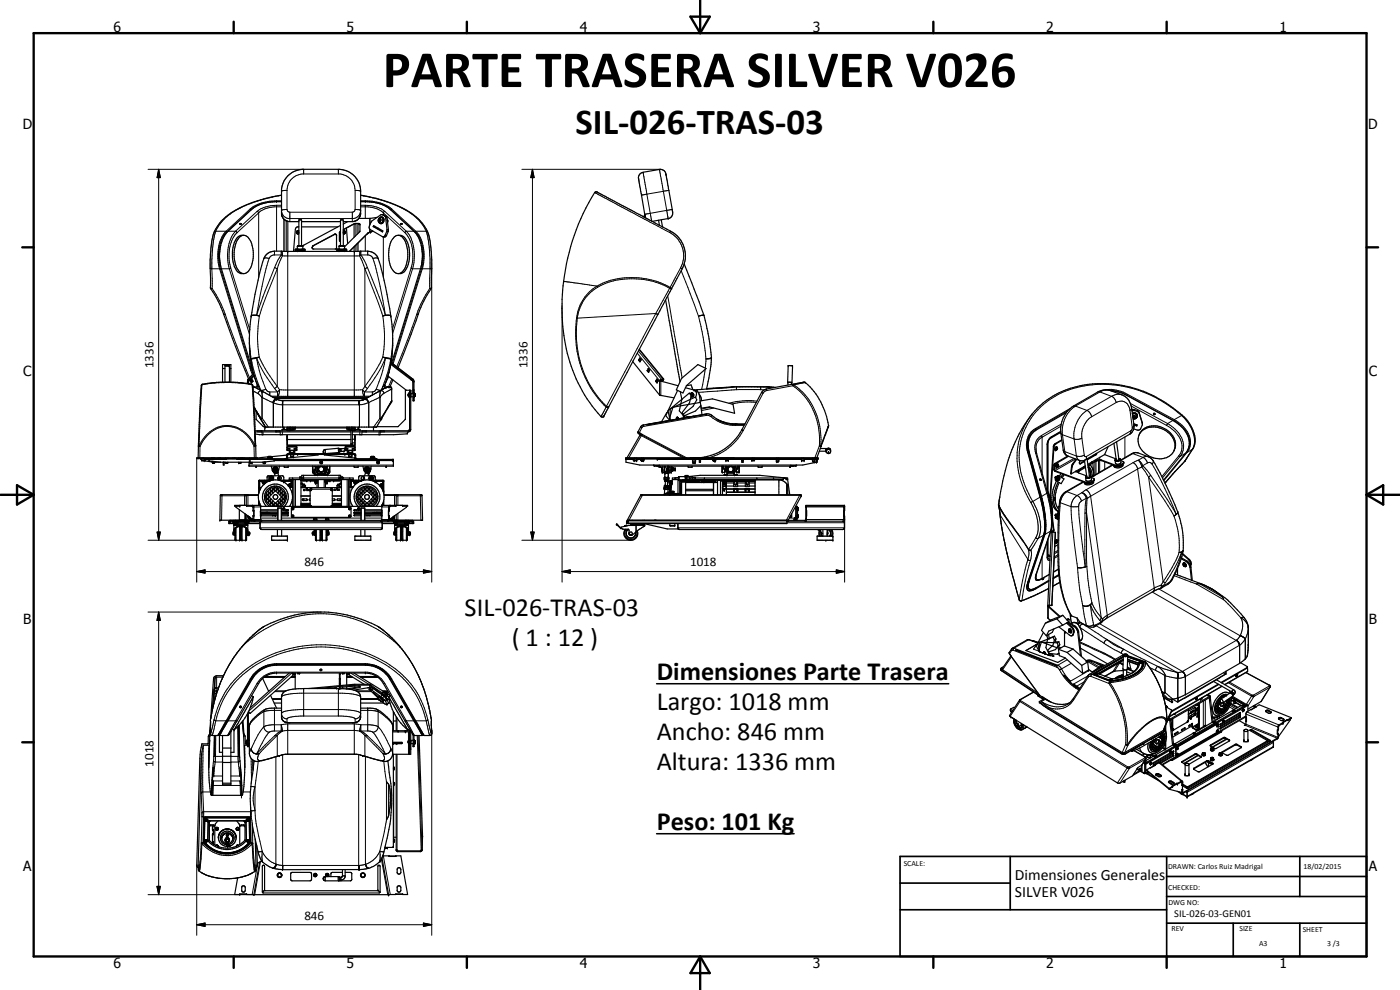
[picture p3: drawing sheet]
<svg xmlns="http://www.w3.org/2000/svg" width="420mm" height="297mm" viewBox="0 0 420 297" stroke-linecap="round" stroke-linejoin="round" font-family="sans-serif">
<defs><g id="words">
<text font-size="15.8" x="114.9" y="26.1">PARTE TRASERA SILVER V026</text>
<text font-size="11" x="172.8" y="40.2">SIL-026-TRAS-03</text>
<g font-size="7.9">
<text x="139.4" y="184.8">SIL-026-TRAS-03</text>
<text x="153.6" y="193.8">( 1 : 12 )</text>
<text x="197.1" y="204.1">Dimensiones Parte Trasera</text>
<text x="197.1" y="213.1">Largo: 1018 mm</text>
<text x="197.1" y="222">Ancho: 846 mm</text>
<text x="197.1" y="231.1">Altura: 1336 mm</text>
<text x="197.1" y="249">Peso: 101 Kg</text>
</g>
<g font-size="4.7">
<text x="304.6" y="263.9">Dimensiones Generales</text>
<text x="304.6" y="269.3">SILVER V026</text>
</g>
<g font-size="4.2">
<text x="34" y="9.6">6</text>
<text x="104" y="9.6">5</text>
<text x="174" y="9.6">4</text>
<text x="244" y="9.6">3</text>
<text x="314" y="9.6">2</text>
<text x="384" y="9.6">1</text>
<text x="6.8" y="38.7">D</text>
<text x="410.6" y="38.7">D</text>
<text x="7" y="112.9">C</text>
<text x="410.8" y="112.9">C</text>
<text x="7" y="187.1">B</text>
<text x="410.8" y="187.1">B</text>
<text x="7" y="261.4">A</text>
<text x="410.8" y="261.4">A</text>
<text x="34" y="290.4">6</text>
<text x="104" y="290.4">5</text>
<text x="174" y="290.4">4</text>
<text x="244" y="290.4">3</text>
<text x="314" y="290.4">2</text>
<text x="384" y="290.4">1</text>
</g>
<g font-size="3.9">
<text x="46.1" y="110.5" transform="rotate(-90 46.1 110.5)">1336</text>
<text x="158.3" y="110.5" transform="rotate(-90 158.3 110.5)">1336</text>
<text x="91.3" y="169.9">846</text>
<text x="207.1" y="169.9">1018</text>
<text x="46.1" y="230" transform="rotate(-90 46.1 230)">1018</text>
<text x="91.3" y="275.9">846</text>
</g>
<text font-size="3.1" x="352.4" y="275.2">SIL-026-03-GEN01</text>
<g font-size="2.4">
<text x="271.2" y="259.7">SCALE:</text>
<text x="350.6" y="260.8">DRAWN: Carlos Ruiz Madrigal</text>
<text x="391.2" y="260.6">18/02/2015</text>
<text x="350.6" y="267">CHECKED:</text>
<text x="350.6" y="271.4">DWG NO:</text>
<text x="351.6" y="279.3">REV</text>
<text x="372" y="279.4">SIZE</text>
<text x="391" y="279.6">SHEET</text>
<text x="377.9" y="283.8">A3</text>
<text x="398.3" y="283.8">3 /3</text>
</g>
</g></defs>
<g fill="none" stroke="#000" stroke-width=".35">
<path d="M84.5 58.5a36 36 0 0 0-16.7 6.6 13.4 13.4 0 0 0-4.6 10.8v10.7a30.9 30.9 0 0 1 3.9 7.6l3.6 9.8 3.9 9.7M108.2 58.5a39.7 39.7 0 0 1 15.1 5.3 12.5 12.5 0 0 1 6.1 11.3l.2 2.8-.2 8.7a32.5 32.5 0 0 0-4.5 9.6l-5.4 14.2M71.2 71.3l.5-.4a2.68 2.68 0 0 1 3.8 2.2 9.3 9.3 0 0 1-1.1 8.4l-.5 .4a2.63 2.63 0 0 1-3.6-2 10.3 10.3 0 0 1-.4-5.6l.4-1.5zM72.1 67.3h.2M72.3 67.1l-.4 .1h.5M72.3 67.1h.1M72.4 67.1v.1M73 70.6a4.1 4.1 0 0 0-2.6 4 7.2 7.2 0 0 0 2 7.3l.6 .2M84.5 60.5a12.7 12.7 0 0 0-8.9 2.3l-7.2 6.6a12 12 0 0 0-1.9 11.2l9.3 30.5M88.6 75.4v-.6l.2-.1 2.6 .1 .1 .6M89.2 75.2l.2 .1M89.2 75.2h.1"/>
<path d="M89.3 69.6l.1-.1 .2 .3-.2 .1zM89.3 73.9h1.6M89.3 75.2h.1M89.3 75.2l.1 .1M89.6 75.1v.1M89.6 75.1h.9M89.7 66.5h-2.7a2.48 2.48 0 0 1-2.5-2.2v-7.5a6.6 6.6 0 0 1 6.3-6h11.1a6.7 6.7 0 0 1 6.3 6.3v7.4a2.46 2.46 0 0 1-2.5 2h-2.7M89.7 69.3a.51 .51 0 0 0-.8 .4 .51 .51 0 0 0 .8 .4M89.7 75.1l-.9 .3M89.7 75.2h-.2h1M89.7 69.3a.45 .45 0 0 0-.7 .4 .45 .45 0 0 0 .7 .4M89.7 68.1l-.6 .1-.4 .4-.6 6.8"/>
<path d="M90.4 73.7l.4 .1M90.5 73.7l-1.2 .1-.1 .9M90.5 73.7l.1 .1M90.5 75.1l.1 .1M90.5 73.7v-7.7h-.6h-.2l-.1 7.8M90.5 75.1l.3 .2M90.5 66.5h11.7M90.5 68.1h10.9M90.6 75.1v.1M90.8 75.3l.7 .1M90.8 75.2h.1M90.8 73.8l.1 .1"/>
<path d="M90.9 73.9v.8M90.9 75.1l-.1 .2M90.9 75.1l-1.6 .1M91.5 75.1l-2.3-.2-.6 .2M93.8 73.9l-.1 .3M93.9 73.8l6.5-3.5h.4l.2 .2-.1 4.2h-6.9l-.3-.4zM100.9 70.4l-.4-.1-6.6 3.5M100.9 70.4l.1 .1M101.1 75.4v-.6l.3-.1h2.4l.2 .1v.6M101.1 75.1l2.3-.2 .6 .2M101.8 75.2h.1M101.8 75.2l.1 .1"/>
<path d="M101.8 73.8h.2M101.8 73.8v.9M101.9 69.6h.2v2.5h-.2zM101.9 75.1l-.1 .1M101.9 69.7h.2M102 73.8l1.4 .1M102.1 75.1h-.3M102.1 75.1h1.1M102.1 75.1h-.1M102.2 75.1l-1 .3M102.2 73.7l.9 .1M102.2 73.7l-.4 .1"/>
<path d="M102.2 67.6l-11.4 6.2M102.3 73.7l-.2 .1M102.9 73.7l.5 .2M102.9 75.1h.3M103 66h-.8v7.7M103 66h.1M103 70.2h.3M103 75.1l1 .3M103 66v7.7M103 70.1h.3M103 69.6h.4v.2h-.4M103 75.1l-1 .1h.2"/>
<path d="M103 75.2h.1M103.1 75.1v.1M103.1 75.2h-1M103.2 69.2l.4 .2 .1 .3-.4 .4M103.2 69.2l-.2 .1M103.2 69.3l.4 .2v.3M103.2 69.3h-.2M103.2 75.1h.1M103.3 75.1l.1 .1M103.3 75.1h.1M103.4 73.9v.8M103.4 75.1v.1"/>
<path d="M103.4 75.2h-.1M103.4 75.2l-.2 .1M103.7 69.9l-.4 .3M103.9 68.5l.4 4.6M104.3 66.5l-1.3 .7M106.4 67.1h1.3M106.4 67.1l-3.4 1.8M106.4 67.1l-3.4 1.9M106.6 67.1h-.1M107.6 67.1l.3 .1M107.9 67.1l.1 .3v2.1l-4.6 4.5M108.2 60.5a12.3 12.3 0 0 1 8.8 2.3l7.2 6.6a11.5 11.5 0 0 1 2 11.2l-8.7 28.3"/>
<path d="M110.3 70l-5.5 5.4M110.7 69.8l-.4 .3M110.7 69.8l-.2 .1M110.9 69.7l-.2 .1M111 69.6l.2 .1M111 69.6l-.1 .1M111.2 69.7h-.3M111.8 69.3l-.7 .3M111.9 69.3l-.7 .4M112 68l.4 .1M112.1 67.7l2.8 1.6-.1 .3-2.8-1.6zM112.4 68.1l2.4 1.4"/>
<path d="M112.5 67.9l-.1 .2M113.1 65.2l-2 .3h-3.4M113.5 68.5l-.2 .1M113.6 68.5l-.2 .1M113.7 66l.2-.3h.3l-.1 .7M113.7 66l.1 .3M113.7 66h.2M113.8 66.3l.3 .1M113.8 66.3h.2M113.9 66l.1 .3M114 66.3l.1 .1M114.1 65.7l-.2 .3"/>
<path d="M114.5 65.2a.96 .96 0 0 0-1 .8 .96 .96 0 0 0 .6 1.1M114.5 65.2h.1M114.5 65.2a.86 .86 0 0 1 .5 1.2 .86 .86 0 0 1-1.2 .4M114.5 65.1a1 1 0 0 1 .7 1.2 1 1 0 0 1-1.1 .8M114.5 65.1a1.03 1.03 0 0 1 .6 1.1 1.03 1.03 0 0 1-1 .9M114.5 65.1l-.5 .2M114.6 64.4h.5l1 .7 .5 3.9-.7 1.8-.4 .3-.6-.1M114.7 64.4h-.3l-2.8 1.9-.8 1.9 .2 .6 3.9 2.2M114.7 64.4l1 .8 .5 3.7-.7 1.8-.6 .3M116.2 65.8l.1 .9M116.2 66v.1M118.3 71.2a2.52 2.52 0 0 1 4 1.6 9.5 9.5 0 0 1-1.1 8.9 2.51 2.51 0 0 1-3.9-1.6 9.1 9.1 0 0 1 1-8.9z"/>
<path d="M119.7 70.6a4.1 4.1 0 0 1 2.5 4 7.2 7.2 0 0 1-2 7.3l-.5 .2M120.4 67.3h.2M120.7 67.1h-.4l.1 .2M120.7 67.1v.1M120.7 67.2l-.3 .1M193.3 65.2l-14.2-7.6h-.4a64.5 64.5 0 0 0-8.4 48.4 40.3 40.3 0 0 0 10.4 19.1l.6-.3 23.5-44.2 .5-1.5M193.3 65.2l8 4.2a8.2 8.2 0 0 1 4.4 6.9l-.4 2.8M193.6 64.5l-1.8-10.2a1.84 1.84 0 0 1 1.2-2.6l4.9-.9a1.96 1.96 0 0 1 2.1 2.3l1.7 9.9a1.79 1.79 0 0 1-1.2 2.6l-4.8 .8M193.6 64.5l.1 .9M193.6 64.5l-.5 .5M193.6 65l.1 .1M193.6 64.9l-.3 .3"/>
<path d="M197.6 66.1l.3 1.5M198.4 66l.4 2.1M205.3 79.2l2.3 5.6a79.8 79.8 0 0 1 4.6 13.8l.9 5.5a22.6 22.6 0 0 1-.6 10.4l-.5 2.2M199.8 90l4.3 24.6M66.8 114.7v-5.3h2.5v5.3M66.8 110.6h.7M67.5 109.7h1.4v4.9M67.5 109.7v4.9M67.6 109.7h-.1M67.7 109.7h.1M68.7 109.7h.1M68.9 110.6h.4"/>
<path d="M74.3 114.3h.2M74.3 114.3v.8M74.4 114.3h-.1M74.5 114.2h.1M74.5 114.2l-.1 .1M74.5 114.3v.8M74.6 114.1h.1M74.6 114.1v.1M74.6 114.2l-.1 .1M75 113.8h.1M75.4 113.8l.1 .1M75.5 113.9h.1"/>
<path d="M75.5 113.9l-.4 .4M75.5 113.7l.1 .2-.4 .6-.2-.2zM75.7 114.3l.1 .1M75.8 114.4h.1M75.8 114.4l-.4 .4M75.8 111.1a47.5 47.5 0 0 1 .3-20.6l1.4-6.4a26.9 26.9 0 0 1 2-7.2 3.5 3.5 0 0 1 2.9-1.5h28a3.3 3.3 0 0 1 3.1 2.2 113.2 113.2 0 0 1 4.3 23 39.5 39.5 0 0 1-1.3 11.9l-1.1 3.1M75.8 111.1l1.6 4.8M75.8 114.2l.1 .2-.4 .5-.2-.2zM75.9 116.1l.9 21.3M75.9 116l.8 .2M75.9 116.1l-.3-.8a38.4 38.4 0 0 0-15.1 .1l-.5 7.1-.5 14.9M76.1 112.1l-1.7 1.8"/>
<path d="M76.2 112.6l-1.1 1.2h-.6v.4M76.3 112.8l-1.1 1.2-.6 .1M76.7 116.2l5.2 2.9M77.3 115.6l-.6 .6M77.4 116.7v-1.2l.7 1.6M78.3 117.1h.1M78.3 117.1v.1M81.9 119.1l1.2 .7 1.3 .4h23.8l1.9-.8M81.9 119.2h28.7M81.9 119.2h28.6M82.6 119.6h27.2M115.3 115.6h.2v.9"/>
<path d="M116.1 116.1l1.2-.1 .2 .3v4.1l-4.5 7.7h-33.3l-3.4-5.7M116.1 116.1l-.1 .1M116.2 116.1l-1.5 .8M116.4 112.8l5.6 4.3M116.5 116l-.3 .1M117.3 109.3l6.1 4.7h.5l.1 6.3h.2v-6M117.3 109.1l6.2 4.7h.5M117.4 108.8l6.6 5M117.9 114l-.9 2M122.6 118.2v.7M122.6 118.2h.2M122.6 118.9h.2"/>
<path d="M122.8 117.9v1.1M122.9 117.1v11.8M122.9 117.9v1.3M123.3 118h.7M123.3 119h.7M123.6 113.8h.1M123.9 114.2h.1M124 114.3h.2M124 114.2l.2 .1M124 113.8v.4M124.2 117.9h.2v1.1M124.3 117.9l-.1 1.3"/>
<path d="M124.3 118.2h.3M124.3 118.9h.3M124.4 119h.1M124.6 118.2v.7M189.9 108.5l8 10 4.4 .9M191.6 108.1h.2M191.7 107.9l.5 .5-.1 .2-.5-.5zM191.8 108.1l.3 .4M191.8 104.9l7.2 8.9M191.8 108v.1M191.9 104.8l7.3 8.9-.1 .3M191.9 107.6h.2"/>
<path d="M192 107.4l.4 .5-.1 .2-.4-.5zM192.1 107.6l.3 .4M192.1 107.6h.1M194.2 111.2h.2M194.3 111l.4 .5-.1 .3zM194.4 111.2l.3 .4M194.4 111.2h.1M194.5 110.7h.1M194.6 110.6l.3 .7zM194.6 110.7l.4 .5M194.6 110.7h.1M196.8 114.4h.2"/>
<path d="M196.9 114.2l.4 .5-.1 .2-.4-.5zM197 114.4l.3 .4M197 113.9h.2M197 114.3v.1M197 113.9l.1-.2 .5 .6M197 113.9l.4 .6 .2-.2M197.2 113.9l.3 .4M197.3 113.9h-.1M197.9 114.2h.3M197.9 114.2l.3 .1M198.2 114.2v.1M198.2 114.3l5.3 1.4"/>
<path d="M198.3 114.3h.1M198.3 114v.1M198.9 114l-.7 .2M198.9 114h.1M199 113.8h-.6l-.5 .4M199 113.8l.1 .2M199 113.8h.1M199 113.8l-.1 .2M199.1 114h-.7l-.1 .3M203.4 117.1l-3.6 7.6 1.1 1.4M204.2 117.5l.4 2.3-.7 3.5 1.7 2M204.5 113.5l5-4.1 2.4 1.2-5.9 5.1-1 2.2-2-.9z"/>
<path d="M204.6 119.8h.1M205.7 116.3l2.4 .7a1.21 1.21 0 0 1 .9 1.5l-.2 .8M206 115.7l1.4-.2 .5 1.4M207.5 117.9l-.3 .5M207.5 118.2l-.2 .2M207.5 118.2l.3 .1M207.5 117.9v.3M207.5 117.9h.3M207.5 117.9l-.4 .3M207.8 117.9v.1a.49 .49 0 0 1 .2 .6 .49 .49 0 0 1-.6 .3M207.8 118.3l.1 .4-.2 .2-.3-.1a.28 .28 0 0 0 .4-.2 .28 .28 0 0 0-.2-.3l-.2 .2M207.8 118.3l-.1-.3a.58 .58 0 0 1 .5 .4 .58 .58 0 0 1-.3 .7h-.6"/>
<path d="M208.4 117.1l.6 .2 .7 .6 .4 2.4M209.8 118.3l.5 .9 .2 1M220.1 116l-8.1 .6M221.1 116.1l-12.8 .9M222.9 116l-.9 .1M226.5 116l.9 .1M228.3 116.1l4 .2M230.2 116h-10.2l-.5 .2M230.2 116l.8 .2M230.2 116l2.5 .2M236.5 114.7v.8M236.5 109.7h1.4l-.2 5h-1.3z"/>
<path d="M237.5 114.7v.7M333.5 117.3l3.4 .7 15.1 8.2a8.2 8.2 0 0 1 4.9 7.4l-.3 1-.8 1.4-6.6 8.1M60.1 137.6h1.6M60.5 137.7v.5h.8M60.7 137.4h.1M61.2 137.4h.1M61.3 138.2h.1M61.3 137.7v.5M61.5 137.8l.1 .5 2.5 .4h14.6l3.6-.5M62.8 137.8v.5l3.4 .4M63.7 138.5h.5M63.7 137.4h.1"/>
<path d="M63.7 137.6h.1M63.7 138.4v.1M63.7 138.9h.7M63.7 138.6v.3M64.2 137.4h.1M64.2 137.6h.1M64.2 138.4v.1M64.4 137.4h.1M64.4 137.6h.1M64.4 138.7v.2M67 138.7v.8h.3v-.8M67.7 138.9h.7"/>
<path d="M67.7 137.4h.1M67.7 137.6h.1M67.7 138.7v.2M67.8 137.7h3.4M67.8 137.6v.2h-6.5M68.4 137.4h.1M68.4 137.6h.1M68.4 138.7v.2M71.2 137.6v.2h46.9v.3h-35.8M71.7 138.9h.6M71.7 137.4h.1M71.7 137.6h.1"/>
<path d="M71.7 138.7v.2M72.3 137.4h.1M72.3 137.6h.1M72.3 138.7v.2M75 137.4h.1M75 137.6h.1M75 138.7v.2M75 138.9h.6M75.6 137.4h.1M75.6 137.6h.1M75.6 138.7v.2M76.6 129.2h28.7"/>
<path d="M76.6 129.6h28.7M76.6 130.2l1.3 .2h27.4M76.8 139.9v.3l.2-.3M76.9 123.4v2.4l2.1 2.2 .4 .1v1.1M76.9 137.6h.1M77.2 137.6v-.2h-18.2v.2h26.8M79.3 138.6l.1 .3zM79.6 138.6v.3l-.3 .2-.3-.4M79.7 138.6a.37 .37 0 0 1-.3 .5 .37 .37 0 0 1-.5-.4M80.3 137.5l1.3-.2v.3M80.4 137.3l.2-.4h.8l.2 .4M80.4 137.1l-3.2 .3"/>
<path d="M81.4 139.9a2.37 2.37 0 0 0 1 2M81.4 137l4.6-.4v.9l-.2 .1M81.6 137.5h-1.3v.1M82.3 138.2l35.6 .1M82.3 137.8v.4M83.9 139.9l-.3 1.1-.4 .6M84.3 138.1v.1M84.7 128.8v.4M84.7 128.8h.1M85.1 128.1l.1 .7 .9 .1M85.1 128.7l-.4 .1M85.3 139.9l.1 .3h.9l.2-.3"/>
<path d="M85.3 138.1v.1M85.8 137.6v.2M86 136.6l.5-.5h19.7l.6 .3v1l.2 .2h6.1v.2M86 137.4l-.2 .2M86.1 133.7v-2.9h.2v2.7h20.2l.1-2.7v2.9M86.1 128.1v1h.2M86.2 134l2.6-.1 .3 .2v.9l-.4 .2 .2-.2-.1-.9h-2.5v.9l.2 .2h-.2l-.2-.2zM86.3 136.6v.9l-.4 .3M86.3 131.9h19M86.3 133.7h20.2M86.3 128.1v1.1M86.5 138.1v.1"/>
<path d="M86.5 136.4l-.2 .2M86.5 136.4h19.7M86.7 128.1v1.1M86.7 128.6h.1M86.8 136.1v-1.4l-.3-.2h.5v1.4h1.3v-1.4h.5l-.3 .2v1.4M86.8 128.1v1.1M87 135.8h1.3M87.1 128.1v1.1M87.1 135.8l.1-.7h.9l.1 .7M87.2 136.4v.7h.9v-.7M87.2 136.4h.9M87.3 136.4h.1"/>
<path d="M87.3 128.8v.1M87.3 128.1v1h-.2M87.3 137.1h.7M87.3 128.1l.1 .2M87.3 128.9l.1 .1M87.4 128.3v.7M87.4 129h.4M87.4 128.3h.4M87.6 136.1h.1M87.6 136.4h-.1M87.7 136.4h.1M87.8 128.9v.1"/>
<path d="M87.8 128.3v.7M87.9 128.1l-.1 .2M87.9 128.8l-.1 .1M87.9 128.1v.7M88 136.4h.1M88.1 136.1h-.9M88.3 128.1v.7h-.4M88.3 128.6h.2M88.5 128.1v.5M88.6 128.4h15.4M88.6 128.1l-.1 .5M89.3 136.1v.3"/>
<path d="M93.7 138.1v.1M93.8 139.9v1.7l.3 .1M94.6 140h.9M94.6 139.9l.1 .4M95.2 140v1.6h-.3M95.5 136.4v.1l-9.2 .9M95.5 139.9v1.1a.96 .96 0 0 0 1 .7 .96 .96 0 0 0 .9-1M96.2 139.9l-.6 .4-.1 .4M96.3 139.1a.32 .32 0 0 1-.2-.5 .32 .32 0 0 1 .6 0 .32 .32 0 0 1-.2 .5M96.3 138.6l.2 .3zM96.6 139.9l.5 .2 .3 .6M97.4 136.4v.1l9.1 .9"/>
<path d="M97.4 139.9v.9M97.6 140v1.6h.2M98.2 140h-.8M98.2 139.9l-.1 .4M99 139.9v1.8h-.3M99.1 138.1v.1M102 134.7l-.5-.2-3.9 .4a.62 .62 0 0 0-.6 .6 .62 .62 0 0 0 .7 .6l3.9-.3 .5-.3M102 134.7l.1 .8M102 134.7l1.3-.1 .3 .3M103.5 136.1v.3M103.6 135l.4 .2-.2-.2v-.9h2.5l.2 .9-.3 .2h.3l.1-1.1-.3-.2h-2.5l-.2 .3v1l-.2 .2-1.3 .1M104 128.1l.2 .5"/>
<path d="M104.2 128.6h.2M104.2 128.1v.5M104.2 136.1v-1.4l-.3-.2h.5v1.4h1.3v-1.4h.5v.2h-.3v1.4M104.4 128.1v.7h.4M104.7 136.4v.7h.9v-.7M104.7 136.4h.9M104.7 136.1h.9M104.8 128.1v.7M104.8 128.8v.1M104.8 136.4h.1M104.8 137.1h.6M104.8 128.1v.8"/>
<path d="M104.8 128.9v.1M104.8 129h.5M105.1 136.4h-.1M105.1 136.1h.1M105.2 136.1h.1M105.2 136.4h.1M105.3 129v4.3h.4v-4.1M105.3 128.8h-.5M105.3 128.8v.2M105.4 128.1v.2M105.4 128.4l-.1 .4M105.4 128.1v1h.2"/>
<path d="M105.4 128.8v.1M105.5 136.4h-.1M105.6 128.1v1.1h17l.3-.3M105.7 135.2h-1.1v.6M105.7 135.8l-1.2 .1M105.7 131.8h.8M105.7 132.9h.8M105.9 128.1v1.1M105.9 128.6h.1M106 128.1v1.1M106.2 136.4l.3 .1v.9M106.2 138.1v.1"/>
<path d="M106.2 139.9l.3 .3h.8l.2-.3M106.2 136.4l.3 .2M106.3 128.1v1.1M106.5 137.4l.4 .4M106.6 128.1v1h-.3M107.5 138.1v.1M107.6 128.1l-.1 .8h-.9M107.6 128.7l.4 .1v.4M108.5 138.1v.1M108.9 139.9a2.01 2.01 0 0 0 .7 1.7l.7 .2M111.2 137.5h1.3v.1M111.2 137.3l.2-.4h.8l.2 .6"/>
<path d="M111.4 139.9l-.5 1.5-.6 .4M111.5 138.1v.1M112.1 128.1v1.1M112.2 138.1v.1M112.4 137.3h-1.2v.3M113.1 128h6.3l2.3-2.2v-8.6l1.6-.1v11.8M113.4 139.1a.31 .31 0 0 1-.2-.4 .31 .31 0 0 1 .4-.2l.2 .3-.2 .3M113.4 138.6l.2 .3zM114.7 138.1v.1M115.7 138.1l.2 .1M115.9 139.9v.3l.1-.3M117.5 120.6h.1"/>
<path d="M117.8 138.2l.1 .1M117.8 138.2h.1M117.9 138.3l.2 1.6h-43.4v-1.2M122.3 129.6l-.1 .6-4.1 .2h-12.4M122.9 128.9h.4M122.9 128.8l-.4 .4M123.3 128.9l-.2 .5-.5 .2h-16.9M187.8 137.4h57.7v.2h-57.7zM187.9 137.8h2.4M187.9 137.6v1.1l4.1 .8h48.9l4.1-.8M189.9 137.6h1.5M190.3 137.7v.5h.8v-.5"/>
<path d="M190.4 137.4h.1M191 137.4h.1M191.1 137.8h1.2M191.6 130h.1M192 130.2l.1 .3-3.9 6.9M192.3 137.6l5 .1M192.3 137.8l.1 .4h.7v-.2M192.3 137.8l.1 .2h.7M192.4 137.8h.4M192.4 138h.1M192.4 138h.4M192.5 138.3h.5"/>
<path d="M192.5 137.4h.1M192.5 138.2v.1M192.8 138h.4M192.8 137.8h.4M192.8 137.8v.2M193 137.4h.1M193 138.2v.1M193.2 137.8v.2M193.2 138h-.1M193.2 137.6v.1M196.1 139.5l.4 .4h1.1v-.2h-1.2l-.1-.2M197.3 137.6v.2h43.2"/>
<path d="M197.9 139.5v.4h39.5v-.4M198 139.9v.3l.2-.3M198.7 139.9v1.9h.6v-1.9M199.6 140l-.3 .2M199.6 140l-.1 .6 .1 1.3M199.7 139.9l-.1 .1M200.2 123.8l-1.7 2.7M200.4 139.9l-.2 .7 .1 1.3M200.5 123.3l.6 2.8 .1-3.5 7.5-3.5 .4 .9-1.1 2-2.8 2.2v1.2l-.4-1.7 2.1-2.8 .6-2.2-.6-.8zM200.5 139.9l.2 .5M200.8 139.9v1.9h.6v-1.9M203.4 137.4h.1"/>
<path d="M203.4 137.6h.1M203.5 125.6v-.3l-.3-.1-.2 .2 .2 .3M205.4 124.7l1.3 .4M205.4 124.7l-.1 .6M206.5 139.9v.2M207.2 137.3l.1 .1M207.7 139.9l-.1 .3h-1M207.7 137.6h.1M207.8 137.8v.1M207.8 137.9l.9-.1v.8h-.9zM207.9 138.9h.7M207.9 137.4h.1"/>
<path d="M207.9 138.6v.3M208 137.8l-.1 .1M208 137.6h.1M208.1 137.8l.1 .1M208.2 137.4v.2M208.4 137.8v.1M208.6 137.6h.1M208.6 137.6h-.1M208.6 137.4a15.7 15.7 0 0 0 14-8.4l6.3-11.7 1.1-.6 11.3-2a14.5 14.5 0 0 1 5.8 7.6l1 2.7 .6 2.8-3.6 9.6M208.6 137.4h.1M208.6 137.8v.1M208.6 138.6v.3"/>
<path d="M208.8 137.6h.1M209.9 138.2h.1M209.9 137.8v.9h.3v-.9M210 137.8v.9M210.1 120.3l3.7-.6 6.2 1.6 .5 2.7-7.6-1.9-2.4 .4zM210.2 120.7l-8.2 1.5-1 3.1 .1 .8M210.3 121.7l.4 2.7M210.3 121.7l-1.6 1.6-3.3 1.4M211.9 124.3l-17.8 3.2M213.9 137.8v.2M214 138v.2h.7v-.2M214 138h.7"/>
<path d="M214.1 138.3h.5M214.1 137.4h.1M214.1 137.6h.1M214.1 138.2v.1M214.4 138h-.4M214.4 138h.4M214.4 137.8v.2M214.6 137.4h.1M214.6 137.6h.1M214.6 138.2v.1M214.8 137.8v.2M214.8 138h-.1"/>
<path d="M215.2 125.9l4 1.2 4.4 .1M216.7 139.9v1.8h.8l.4-1.8M216.9 139.9h.1M217 140l.2 .8M217 139.9v.1M217.8 137.8v.4h.8v-.4M217.8 140h.9M217.9 126.8l-2.3-.8-2.2-1.5-1.2-.3-19.3 3.4-.5 .3-1 1.8 .8 .6M218 137.4h.1M218 137.6h.1M218.1 140v1.6h-.6M218.4 137.4h.1"/>
<path d="M218.4 137.6h.1M219 139.9l-.5 .4-.2 1.8M219.4 127.1l1.3 .1M219.5 139.9l.6 .4 .1 .4M220.6 139.9l.5 1.8 .8-.1v-1.7M220.7 140h-.2v1.6h.6M221.1 127.3h2.4M221.6 139.9l-.3 .9M222.7 138.2h.1M222.7 137.8v.9h.3v-.9M223 138.2h.1M225.6 137.8v.4h.8v-.4"/>
<path d="M225.8 137.4h.1M225.8 137.6h.1M226.3 137.4h.1M226.3 137.6h.1M227.5 139.9v.2M228.8 139.9l-.1 .2M232.9 137.6h.1M233 137.8v.5h.8v-.5M233.1 138.5h.5M233.1 137.4h.1M233.1 138.3v.2M233.3 137.6h.1"/>
<path d="M233.6 137.4h.1M233.6 138.3v.2M233.8 137.6h.1M233.8 137.6h-.1M237.1 139.9v.3l.1-.3M239 139.5l-.2 .2h-1.2v.2h1.2l.3-.4M240.2 137.6h1.5M240.5 138.2h.1M240.5 137.7v.5M240.6 138.2h.7M240.7 137.4h.1M241.2 137.4h.1"/>
<path d="M241.4 137.8h3.9M241.4 138.2h-.1M241.4 137.7v.5M243.8 137.6h.1M243.8 137.8v.5h.7v-.5M244 138.5h.4M244 137.4h.1M244 138.3v.2M244.2 137.6h.1M244.3 137.6h-.1M244.4 137.4h.1M244.4 138.3v.2"/>
<path d="M244.5 137.6h.1M244.6 137.6h-.1M245 138.3h.3M245 137.8v.9M245.3 137.6v1.1h-.3M245.9 135.4h2.1M246.2 134.6h2.2M248.2 134.7a.7 .7 0 0 1 .9 0 .7 .7 0 0 1 .1 .9l-.2 .4-.6 .1a.93 .93 0 0 1-.2-1.4zM308.3 133.6l.1 1.6 4.3 15.6 .9 6.4-.3 3.1-4.8 14.3-.2 1.5M308.6 133.9l.3 1.7 4.1 15.3M310.9 134.6l.2 1.5 3.8 13.6 .6 3.6 .2 3M316.7 134.9l.2 .1"/>
<path d="M317 134.2l-.3 .3v.5M317.1 134.2h.1M317.1 134.6v.1M317.1 134.7h.2M317.1 134.7v.2M317.2 134.2l-.4 .2M317.2 134.2l.1 .1M317.2 134.2a.55 .55 0 0 0-.6 .2 .55 .55 0 0 0 .1 .6M317.2 139.4l-.3 .4 .1 .3M317.2 134.2h.1M317.3 134.7l-.2-.2v.4M317.3 134.2v.1"/>
<path d="M317.3 134.7l-.2 .2M317.3 139.3l-.3 .5 .2 .4M317.3 134.3l.1 .2M317.3 139.4l.4 .1M317.4 139.8v.2M317.4 134.5h.1M317.4 139.8l.2-.1v.2M317.4 134.5l-.3 .5h-.4M317.4 139.3h-.1M317.4 139.2l.3 .2M317.4 139.7v.1M317.4 139.8l.2 .1"/>
<path d="M317.4 139.8h.1M317.6 139.4a.49 .49 0 0 0-.7 .1 .49 .49 0 0 0 .1 .7M317.6 139.9l-.2 .1M317.7 139.5l-.1 .5-.4 .2M318.3 129.6l-3 1.8-.5 .5-.4 1v14.4M318.7 132l-2.1 1.2-.5 .7-1 15.2M318.7 132.1l-2 1.2-.4 .7-1.1 15.6M320 123.8a8.7 8.7 0 0 0-1.6 6.2l.7 5.3 .8 1.2 .6 .3M320 123.8l1.6-1.6 7.9-4.6a4.3 4.3 0 0 1 3.8-.4l3.5 1.3a3.7 3.7 0 0 1 2.2 2.1l.6 1.9 .7 5.7a2.66 2.66 0 0 1-1.3 2.1l-13.6 7.8-1.2 .1-3.7-1.4M320 123.8l-8.9 5.1a5.7 5.7 0 0 0-2.2 6.9l4.1 15.1M320.5 136.8l-4.1 2.4-.1 1.6 .1 .5 9.9 3.7a2.66 2.66 0 0 0 2-.7l.1-.5M320.7 136.9l-4.1 2.3-.2 .5 .2 1.5 9.7 3.6 1-.1 1.1-.9"/>
<path d="M322.9 137.8l-1.1 1.6-.5 2.7 .2 .1M323.1 137.8a5.2 5.2 0 0 0-1.6 4.4M324.1 138.2l-.1 .9M325.3 140l-3.8 2.2M325.3 140h.1M325.4 138.1l.8 5M325.5 138.3l-1.5 .8M325.5 138.4l-1.2 .7h-.3M325.7 139.7l-.4 .3M325.7 140l-1.9 1.1-.3 .5 .3 .3 2.3 .9-.3 .4M326.3 137.7l.7 5.4M326.7 140l.7 1 .4 1.9"/>
<path d="M327 139.5l-.4 .7 .6 1.6M327.1 139.4l.7 1 .4 1.3v1h-.2M328 138.9l.2 2.9M328.1 136.6l.2 .1M328.9 136.1l-2.6 1.7M329.1 136l-.2 .5-2.6 1.5M330 137.2l-3.5 2.1M330 137.2v.1M331.5 136.4l3.5 1.3-.3 .2M331.5 136.4l-1.5 .8M332.6 134l-1.1 2.4M333.9 139.4l-6.4 3.8"/>
<path d="M334.3 133l.7 5M334.6 138.1l.1 .1M334.7 138.2l.8 .2M334.7 137.9l-.1 .2M334.7 138.2l.5 .1M334.7 137.9v.2M335 137.9l.3 .2 .6-.1M335 137.8l-.2 .3 .9 .1M335.1 132.6l.7 5.4M335.8 138.2h-.7M335.8 137.8l.1 .2M336 137.7l-.2-.1 .4 .2"/>
<path d="M336 137.7l-.3 .5M336.1 137.7l.1 .1M336.1 137.8l-.2 .3M336.2 137.8v.3l-.7 .3M336.2 137.8l-.2 .4-.6 .1M336.3 137.9l.1 .9a1.06 1.06 0 0 1-1.6 .2l-.2-.9M336.3 138l3.4-1.9 1.1-.3 .8 .1 3.9 1.6a72.7 72.7 0 0 1 7.9 16l.9 2.8a26.6 26.6 0 0 1 .8 8.8 25.6 25.6 0 0 1-4 9.7M336.3 138.2l1 .5-1.6 1h-.6l-4.9-1.8-1.2 .2-2.5 1.5M337 139.3a1.92 1.92 0 0 1-2.7 .3M337 139.3v.4a1.82 1.82 0 0 1-2.7 .2v-.3M337 139.2l-1.6 .8-4.8-1.8h-.8l-.9 .2-2.4 1.4M337.3 138.7l-.3 .5"/>
<path d="M339.7 123l.6-.1 1.4 .5 1.1 3.7-.7 1.8-.6 .2-1.2-.4M339.7 123.3a1.82 1.82 0 0 1 2.1 .5l.1 .2M339.8 124a.99 .99 0 0 1 1.5 .6M339.8 124.2a.86 .86 0 0 1 1.1 0 .86 .86 0 0 1 .3 1M339.8 124.1a.97 .97 0 0 1 1.5 .5M340 125l.3-.2h.3l.2 .3-.3 .3M340 125l.1 .3M340.1 125v.2M340.1 125.3l.4 .1M340.1 125.2h.4M340.1 125.2v.1M340.3 127.2l1 .3-.1 .3"/>
<path d="M340.3 127.2l.8 .3M340.3 127.5l.9 .3M340.5 125.2v.2M340.7 125l-.2 .2M341.1 127.5h.1M341.1 127.5l.1 .3M341.2 125.3l-.6 .3M341.3 124.6a1.04 1.04 0 0 1-1.2 1.1M341.9 130.5a5.1 5.1 0 0 1 7-2.2 5.2 5.2 0 0 1 3.4 7M342.8 126.8v.4M342.8 129.2a6.3 6.3 0 0 1 9.8 5 4.7 4.7 0 0 1-6.4 3.2 5.9 5.9 0 0 1-4.6-5.8l.4-1.4zM346.1 124.1l.5 .3"/>
<path d="M346.2 124l.4 .1v.2h-.4zM68.9 157.1l.1-.7h54.7l.2 .7M69.2 156.4v.2h-.3M69.8 156.4h4.9M70 156.7v.2M70 156.9h.3M70 156.7h.5M70 156.9l.1 .1M70.1 157v.1M70.1 157h.4M70.1 156.6l-.1 .1M70.2 159.6h-.3v.8h.3"/>
<path d="M70.2 157.3h.5M70.2 159.8h.1M70.2 156.1h.1M70.2 157.1v.2M70.3 156.7v.2M70.3 156.9l.2 .1M70.4 157.4l-.2 .2v1.7l.1 1.3h.3M70.4 159.1h-.2a2.29 2.29 0 0 1 2.1-1.3 2.29 2.29 0 0 1 2.1 1.3M70.4 159.1l.1 .5M70.4 156.4v.2M70.5 159.8h.1M70.5 156.6v.5"/>
<path d="M70.5 158.8v1.8M70.5 159.5h.1M70.5 157.1h.1M70.6 157.3l-.1 .1M70.6 156.1h.1M70.7 157.1v.2M70.8 151.9v.3l4.8 3.5M70.9 156.5v.1M70.9 156.5l.1 .1M71.2 156.1h.1M71.4 156.4v.2l-1.4-.1M71.8 152.9v3.2"/>
<path d="M71.9 157.9l.3 .2v3.9l-.2 .1-1.4-.1v-3.4M72 151.6v.3h-1.6v-.3h7.5M72 158h.5M72.1 158.1h.3M72.2 158.6h.2M72.2 158.3h.2M72.2 159.5h.2M72.3 159.8h.1M72.3 159.5v1.1M72.6 157.9l-.2 .3v3.6l.1 .3 1.4-.1 .1-3.4M73.5 154.2v1.8h-1.7M73.6 156.5h1"/>
<path d="M73.6 156.7v.2M73.6 156.9h.2M73.6 156.7h.9M73.6 156.9l.1 .1M73.6 154.2v1.9M73.6 155.8l-.1 .3M73.7 157l4.4 .1M73.7 157h.8M73.7 156.6l-.1 .1M73.7 148.4l.2 .3v2.9M73.8 157.3h.5M73.8 156.1h.1"/>
<path d="M73.8 156.7v.2M73.8 157.1v.2M73.8 156.9h.5M73.9 154.4v1.7M73.9 157.3l.1 .1M74 159.5h.1M74 151.6v.3h1.8l.1 .2v1.2l.3-.1v1.6h-.3v1.1M74 151.6v.3M74.1 158.7a2.17 2.17 0 0 0-3.7 .4M74.1 158.8v1.8M74.1 158.7l.1 .4M74.2 159.1h.2"/>
<path d="M74.2 157.4l.2 .2v1.5M74.2 159.1l-.1 .5M74.3 159.6h.3v.8M74.3 156.1h.1M74.3 156.7v.2M74.3 157.1v.2M74.3 156.9l.1 .1M74.4 159.1l-.1 1.5h-.3M74.4 154.8v.3M74.4 157h.1M74.4 155.1h.1M74.5 157v.1"/>
<path d="M74.5 156.6v.1M74.5 155.1h.1M74.5 156.9v.1M74.5 156.7v.2M74.6 154.9v.2M74.6 159.6h.2v.8h-.5M74.6 155v.2h.3M74.7 155v.7l.4 .4M74.7 155.4h.4M74.8 159.8h.1M74.9 159.8v.5M75.1 155.6h.1"/>
<path d="M75.1 155.2v.4M75.1 155.6l.1 .1M75.2 155.7h.1M75.2 155.7h.5M75.6 151.9l.3 .3M75.6 155.7h.3M75.6 155.7v.1M75.6 155.7h.1M75.7 151.6v.3M75.7 155.7l-.1 .4v-.3M75.8 151.6l.4 .5v3.8M75.9 155.9l.4 .4"/>
<path d="M75.9 155.9h.3M76 153.2v.1M76 154.8h.1M76 156.1h-7l-.3 .4v.6h2.6v-.5M76.2 155.9l.2 .2M76.4 156.1h40M76.4 156.1v.2M77.5 148.4h-11.2l-.2 .2-.1 7.5h9.4l-.1-.4M77.7 146.3h.3M77.7 150.2v1.4M77.7 150.9l.2 .1M77.8 150.7l-.1 .1"/>
<path d="M77.9 151.6l.3 .3M77.9 151.6v-.6v.6M77.9 144.1l-.2 .2 .1-.2M77.9 147.2a5.2 5.2 0 0 0 .5 4.7M77.9 144.4v1.8M77.9 146.7v.5M77.9 146.2l.1 .1M78 144.4l.8 .2M78 144.4h-.1M78 146.3l.3 .1M78 144.4h.6l.2 .2M78.1 146.7l-.2 .5"/>
<path d="M78.1 146.6l-.4-.3 .4 .4M78.1 146.7h-.2M78.2 151.9v1.3M78.2 151.9h.1M78.2 151.9h36.4M78.2 154.4h5.1M78.2 153.7h5.1M78.2 154.1h5.1M78.2 154.8v1.1l.3 .2M78.2 153h5.1M78.4 156.4l-.3 .4v1.6l.5 .5h35.6l.5-.4v-1.8l-.3-.3M78.5 154.4v.4"/>
<path d="M78.7 144.7l.1 .2M78.8 144.6l-.1 .1M78.8 144.9l.1 .2M78.9 145.1l.3 .2M78.9 145.1l.3 .1M79.2 144.9h.1M79.3 144.4l-.3 .3 .3 .3M79.3 144.9l.1 .1M79.4 144.4l.2 .4M79.4 144.4h-.2l-.1 .5M79.4 149.5l.3-.3 .5 .5-.2 .2zM79.4 148.8l.6-.5 .2 .2-.5 .5z"/>
<path d="M79.6 144.8l-.2 .1M79.6 144.8l-.2 .2M79.8 149.1l.5-.5 .5 .5-.5 .5zM79.8 153.8h-1.6M79.8 153.7v.1M79.8 150.3l.5-.5 .5 .5-.5 .4zM79.9 153.7l-.2 .4 .1-.3M79.9 144.4v.4v-.2M80 144.4h.7M80 144.4l-.1 .1M80 151.9a3.9 3.9 0 0 1-.1-5.5 3.9 3.9 0 0 1 5.5 0 3.9 3.9 0 0 1-.1 5.5M80.1 153.7l-.1 .4 .2-.4 .5 .1"/>
<path d="M80.3 147.4l.5 .6-.5 .4-.5-.4zM80.3 153.7l.9 .4M80.4 150.9l.5-.5 .5 .5-.5 .4zM80.4 148.5l.5-.4 .5 .4-.5 .5zM80.7 144.4h-.7M80.8 144.1v.2M80.9 149.2l.5 .5-.5 .5-.5-.5zM80.9 146.9l.5 .5-.5 .4-.5-.4zM80.9 143.6l.2 .3h.5M80.9 143.6l.2-.5 .5-.1 .3 .6-.3 .3M81 148l.5-.6 .4 .6-.4 .4zM81 150.3l.5-.5 .4 .5-.4 .4z"/>
<path d="M81 146.7l.5-.4 .4 .4-.4 .5zM81 143.5l.2-.4h.4l.2 .5-.3 .3M81 144.1v.2M81 151.5l.5-.5 .4 .5-.4 .4zM81 151.9a3.3 3.3 0 0 1-.9-4.9 3.3 3.3 0 0 1 5 0 3.3 3.3 0 0 1-.8 4.9M81 143.5l.5 .4M81 144.3l-1.8 1.1-1.1 1.3M81.3 142.7l-1 .2-.1 1.2M81.5 144.1h-3.8v3.9M81.5 142.7h3.3l.3 .4 .1 1M81.6 144.1h2.1M81.6 144.1l-.6 .2"/>
<path d="M81.6 150.9l.5-.5 .4 .5-.4 .4zM81.7 154.8h1M81.8 144.1l.3-.2v-.8l-.7-.4-.7 .3v.9l.4 .2M81.9 151.9l-.1-.1 .3-.2 .3 .3M82.1 146.9l.4 .5-.4 .4-.5-.4zM82.1 141.6l.4 .2 .7-.2M82.3 145.9l.2 .3-.4 .4-.3-.2zM82.3 141.9l.1 .1M82.4 142l.1 .7M82.4 140.5l.1 .6 .5-.1v-.4M82.5 141.1h.1M82.6 146.3l.5 .4-.5 .5-.4-.5z"/>
<path d="M82.6 151l.5 .5-.5 .4-.4-.4zM82.6 140.5h-.1M82.8 150.9l.5-.5 .4 .5-.4 .4zM82.8 147.4l.5-.5 .4 .5-.4 .4zM82.8 141.1h-.1M82.9 151.9l.4-.3 .2 .2-.2 .1M83 140.7l-.5-.2-.2 .2M83 140.9l-.1 .1M83 145.9l.5 .5-.2 .2-.5-.4zM83.1 141.8l-.4 .3-.3-.2M83.1 141.8l-.7 .1M83.2 141.6l-.1 .2"/>
<path d="M83.3 158.9v2M83.3 156.1v-3.7h1.2v3.7M83.3 153.3l-5.1-.1v1.6h5.1M83.3 148l.6-.6 .4 .6-.4 .4zM83.3 150.3l.6-.5 .4 .5-.4 .4zM83.3 151.5l.6-.5 .4 .5-.4 .4zM83.3 146.7l.6-.4 .4 .4-.4 .5zM83.4 143.7l.6 .3M83.5 143.2l.6-.2a.5 .5 0 0 1 .3 .5 .5 .5 0 0 1-.4 .5M83.5 143.2l-.1 .5M83.6 141.1l-.2 .6 .2 1M83.7 143l.2 .2"/>
<path d="M83.7 144.1l1.6 .6M83.8 144.1h3.9v2M83.9 143.2l-.4 .1M83.9 143.2v.4M83.9 143.6l-.5 .1M83.9 143.6h-.2M83.9 143.6v.1M83.9 143.7l-.4 .1M83.9 143.7l.1 .3M83.9 148.5l.5-.4 .5 .4-.5 .5zM84.4 146.9l.5 .5-.5 .4-.5-.4zM84.4 149.2l.5 .5-.5 .5-.5-.5z"/>
<path d="M84.4 150.4l.5 .5-.5 .4-.5-.4zM84.5 154.4l2.1 .2-.2 .2h-1.9M84.5 153h.7a.31 .31 0 0 0 .2-.5 .31 .31 0 0 0-.5-.1l-.1 .3 .3 .3M84.5 153.7l2.1 .1-.2 .3h-1.9M84.5 158.9v2M84.5 153.9l.1 .2M84.6 144.4h.4l.1 .2M84.6 144.4h.4M84.9 153h.5M85 153.7l-.5 .2M85 149.8l.5 .5-.5 .4-.5-.4zM85 148.6l.5 .5-.5 .5-.5-.5z"/>
<path d="M85 147.4l.5 .6-.5 .4-.5-.4zM85.1 152.6l.1 .2zM85.1 148.5l.3-.2 .4 .5-.2 .2zM85.1 149.7l.5-.5 .2 .3-.4 .4zM85.3 153h1.2l.1 .2-2.1 .1M85.3 144.7a5.1 5.1 0 0 1 1.6 7.2M85.4 144.1l-.3 .5zM85.4 153.8h-.8M85.4 153.7v.1M85.5 144.4l-.2 .3M85.5 144.1l.1 .1M85.5 144.4h1.8"/>
<path d="M85.5 144.4h.1M85.6 144.2l-.1 .2M85.6 144.2l-.3 .5M85.7 153.7l.1 .1M85.8 153.8h.1M85.8 153.3h.4M85.9 153l-.1 .3M86.2 153.7l-.4 .1M86.3 153.7l-.2 .1M86.3 153l.2 .2M86.3 153v.1M86.3 153l-.4 .1"/>
<path d="M86.6 145.4l-.1 .3M86.8 145.8v.2M86.8 145.7l.2-.2 .3 .2M86.8 143.9v-.5h19.2v.7M86.8 145.7v.2M86.8 145.9l.2 .1zM86.8 146.1l.9 .1M86.8 143.9h19.2M86.8 143.9v.2M86.9 145.5l-.1 .2M87 146.1v.3M87 151.8v.1"/>
<path d="M87 146.2h.8M87 145.2l-.5 .4M87.2 146l.1-.1zM87.3 144.4h.1M87.3 145.7v.2M87.4 144.4l-.1 .8M87.4 145.7v.2M87.4 145l-.6 .3M87.4 144.1l.3 .3M87.5 152.3l17.5-.1 .4 .2v2.5l-.4 .3h-17.2l-.4-.2zM87.6 144.3h.2M87.6 154.6h.5a.32 .32 0 0 1-.1 .5 .32 .32 0 0 1-.5-.2z"/>
<path d="M87.7 152.4a.32 .32 0 0 1 .5 .1 .32 .32 0 0 1-.3 .5 .32 .32 0 0 1-.4-.3zM87.8 154.7l.1 .2zM87.8 152.6l.1 .2zM87.8 143.4v8.5M88.2 143.9v8M89.9 143.3l.5-.1v.2M89.9 143.3h.5M89.9 143.3v.1M90.3 145.5h.7M90.3 151.6h.5M90.3 144.3h5M90.3 145.2h.5v.3"/>
<path d="M90.3 145h.4M90.3 144.9l.4 .1M90.3 144.2l1.8 .1M90.3 151.2h2.8M90.3 151.4h2.8M90.3 146.3h12.2M90.3 148.8h2.8M90.3 151.7h2.7M90.3 143.9v8M90.5 144.1h3.9M90.5 144.1h.1M90.6 143.4v-.8h11.6v.8"/>
<path d="M90.6 143.9v.2M90.6 144.1h-.1M90.7 145v.2M90.8 149.8l1.2-.1 .2 .3-.2 .2h-1l-.2-.1zM90.8 145.8v.5M90.8 149.7v.5M90.8 151.4v.3M91 146.3v-1h.3v1M91 149.7v.5M91 151.4v.3M91.1 142.6v.8M91.1 146.9h.5v.3h-.5z"/>
<path d="M91.2 149.7v.5M91.2 151.4v.3M91.3 146.9v.3M91.3 145.6h.4v.7M91.9 146.5h.3v.2h-.3zM92.1 146.9h.5v.3h-.5zM92.1 151.9h.1M92.1 146.4l.1 .1M93 151.7l-.1 .2M93.1 151.6l-.1 .1M93.1 149.7l-.3 .2 .3 .3M93.1 151.9v-5.1h6.6v5.1"/>
<path d="M93.2 147l.2-.1 .1 .1-.3 .2M93.2 147l.2 .1zM93.3 151.8l-.1 .1zM93.3 151.8h.1M93.4 151.8v.1M93.4 151.8l.1 .1M93.7 146.8l-.6-.1-.2 .2 .2 .5M93.8 159.8h.1M93.8 159.8v.5M94.1 141.7l.3 .8M94.1 156.1h1M94.2 156v-.5h.8v.5"/>
<path d="M94.2 141.5h-.1M94.3 158.9l.1 .6M94.3 140.8l-.2 .9M94.4 159.6h-.5v.8h.5M94.4 143.9h1M94.4 159.6h-.3v.8M94.4 158.9v1.7h.2v-1.7M94.4 142.5l.8-.1 .1 .2M94.4 142.5v.1M94.4 144.2l-1.2 .1M94.6 159.8h.1M94.6 144l-.1 .5h.7v-.2"/>
<path d="M94.6 144.9h.5zM94.6 144.5v.4M94.7 158.9v2.9l.2 .3 1.4-.1v-3.1M94.7 159.5v1.1M94.7 140.3h.1M94.8 144l.1 .1M94.8 140.3a1.65 1.65 0 0 0 .8 1.9 1.65 1.65 0 0 0 2-.3M94.9 144.3h.1M94.9 144.3h-.1M94.9 144.1v.2M95 144l-.1 .1M95.1 144.5l.1 1.8"/>
<path d="M95.2 144l.1 .3M95.2 141.9a2.94 2.94 0 0 0 2.3 0M95.2 141.5h.6M95.2 140.1h.1M95.3 144.3h-.1M96.3 159.5v1.1M96.3 159.8h.1M96.5 158.9v2.9l.2 .3 1.4-.1v-3.1M96.5 159.5v1.1M97.4 143.9h1.1M97.6 140v1.5M97.6 141.9h.1"/>
<path d="M97.6 141.9h-.1M97.6 140.1h.1M97.6 144v.5h.7l-.1-.5M97.6 141.5h-.6M97.7 144.9h.5zM97.7 156.1h1M97.7 144.5v1.8M97.8 156v-.5h.8v.5M97.8 144l.1 .1M97.9 144.3h.1M97.9 144.3h-.1M97.9 144.1v.2"/>
<path d="M98 140.3l-.1 1-.3 .6M98 144l-.1 .1M98 140.3h.1M98.1 159.5h.1M98.2 144.5v.4M98.2 158.9v1.7M98.3 142.5v.1M98.3 142.5l-.7-.1-.1 .2M98.3 144.3h-.1M98.3 144.2l.7 .1M98.4 158.9v1.7h-.3M98.4 159.8h.1"/>
<path d="M98.5 159.5l.3 .1v.8h-.3M98.5 140.8l.1 .7M98.5 158.9v.4M98.6 141.5h.1M98.7 141.5v.5l-.4 .5M99.1 146.8l.5-.2 .3 .2-.2 .6M99.3 147l.1 .2M99.3 147v.1M99.4 146.9h.2l-.2 .3M99.4 146.9l-.1 .1M99.5 151.8h.1M99.5 151.8l.1 .1"/>
<path d="M99.6 151.9h.1M99.7 149.7l.8 .2-.1 .3h-.7M99.7 151.2h2.8M99.7 151.4h2.8M99.7 148.8h2.8M99.7 151.6l.2 .3M99.8 151.7h2.7M100.3 146.8h.5v.3h-.5zM101 146.5l.1 .2M101 146.5h.3l-.2 .2M101.1 146.6h.2M101.3 146.8h.5v.3h-.5z"/>
<path d="M101.4 146.3v-1h.4v1M101.4 145.6h-.3v.7M101.4 146.8v.3M101.8 142.6v.8M101.8 145.5h.7M101.9 145.8v.5M102.1 151.6h.4M102.1 149.7v.5M102.1 151.4v.3M102.1 145h.4M102.1 145v.2M102.2 143.9l.2 .2"/>
<path d="M102.4 143.3h.5M102.4 144.1h-4.1M102.4 143.3v.1M102.4 143.9v.2M102.5 144.3h-4.9M102.5 145.2h-.6v.3M102.5 149.7h-1.1l-.2 .2 .2 .3h1.1M102.5 144.9l-.4 .1M102.5 144.2l-2.4 .1M102.5 143.9v8M102.9 143.3v.1M104.6 143.9v8"/>
<path d="M104.7 154.6h.5v.4a.32 .32 0 0 1-.4 .1 .32 .32 0 0 1-.1-.5zM104.8 154.8h.3zM104.8 152.7h.3zM105 146.2h.8M105 143.4v8.5M105.2 144.3v1.8M105.4 144.1l-.3 .3M105.5 144.4h.7M105.5 144.4l-.1 1.7M105.8 146.1v.3M105.8 151.8v.1M106 146.1l-.9 .1"/>
<path d="M106.2 144.4v.1M106.2 144.5l.1 .5M106.2 144.7l.6 .6M106.2 153.8l.2 .3h1.9M106.2 153.8h1.1M106.6 144.5l-.1 .3 .3 .1M106.6 144.5v.1M106.8 144.9l.1 .1M106.8 144.4l-.2 .1M106.8 153l.1 .1M106.9 144.4l.1 .2M106.9 153.1l.2 .2"/>
<path d="M106.9 144.4h-.3l-.1 .3 .3 .3M106.9 144.4l.2 .2M107 144.9h-.1M107 144.6l.1 .2M107.1 144.8l-.2 .2M107.1 144.7l-.1 .1M107.2 149.2l.5 .5-.3 .2-.4-.4zM107.3 153.8h.1M107.3 153.7l-.1 .4M107.4 153h.5M107.4 144.4v.1M107.4 148.3l.3 .2-.5 .5-.2-.2z"/>
<path d="M107.5 144.4h.7M107.5 144.4l-.1 .4M107.5 153h-1.2l-.1 .2 2.1 .1M107.5 151.9a3.9 3.9 0 0 1-.1-5.5 3.9 3.9 0 0 1 5.5 0 3.9 3.9 0 0 1-.1 5.5M107.5 152.7h.3zM107.6 144.1v-.8l.4-.6h4.3l.3 .6v.8M107.6 153.7l.2 .1M107.6 153.7l-.1 .4M107.7 153.7v.1M107.7 153l.3-.3-.1-.3a.32 .32 0 0 0-.5 .1 .32 .32 0 0 0 .2 .5h.7M107.7 153.8h.1M107.8 153.8h.4"/>
<path d="M107.8 147.4l.5 .6-.5 .4-.5-.4zM107.8 148.6l.5 .5-.5 .5-.5-.5zM107.8 149.8l.5 .5-.5 .4-.5-.4zM107.9 153.7l.4 .2M107.9 148.5l.5-.4 .5 .4-.5 .5zM108.2 144.4h-.8M108.3 158.9v2M108.3 156.1v-3.7h1.2v3.7M108.3 154.4l-2.1 .2 .2 .2h1.9M108.3 153.7l-2.1 .1M108.4 146.9l.5 .5-.5 .4-.5-.4zM108.4 144.1l-.1 .2"/>
<path d="M108.4 149.2l.5 .5-.5 .5-.5-.5zM108.4 150.4l.5 .5-.5 .4-.5-.4zM108.5 151.9a3.3 3.3 0 0 1-.9-4.9 3.3 3.3 0 0 1 5 0 3.3 3.3 0 0 1-.8 4.9M108.5 146.7l.5-.4 .4 .4-.4 .5zM108.5 148l.5-.6 .4 .6-.4 .4zM108.5 144.1v.2M108.5 151.5l.5-.5 .4 .5-.4 .4zM108.5 150.3l.5-.5 .4 .5-.4 .4zM109 144.1h-3.9v2M109 144.1h2.2M109 144.1a5.1 5.1 0 0 0-3.1 7.8M109.1 150.9l.4-.5 .5 .5-.5 .4z"/>
<path d="M109.1 143.7h.2M109.1 143.6h.1M109.1 143.7l-.1 .3M109.2 143.2l.2 .1M109.2 143.2l-.2 .4h.3M109.3 143.6l.1 .1M109.3 143.6l-.2 .1M109.3 143.1l-.1 .1M109.3 146.4l.5-.5 .2 .3-.5 .4zM109.4 143.7a.52 .52 0 0 0-.5-.7 .52 .52 0 0 0-.5 .7l.6 .3M109.4 143.7l-.4 .3M109.4 151.9l-.1-.1 .2-.2 .4 .3"/>
<path d="M109.5 158.9v2M109.5 153.3l5.1-.1v1.6h-5.1M109.5 153h5.1M109.5 154.4h5.1M109.5 153.7h5.1M109.5 154.1h5.1M109.5 146.9l.5 .5-.5 .4-.4-.4zM109.7 151.5l.4-.5 .5 .5-.5 .4zM109.7 146.7l.4-.4 .5 .4-.5 .5zM109.7 141.6l-.3 1.1M109.8 140.8l.3 .3M109.9 140.6l-.1 .2"/>
<path d="M109.9 140.6v.3l.2 .2 .3-.3M109.9 140.6h.5M110.1 154.8h1M110.1 140.5l-.2 .1M110.3 146.2l.2-.3 .4 .5-.2 .2zM110.3 141.9l.3 .3M110.3 141.8v.1M110.3 141.9l.4 .1M110.4 141.1h-.2M110.4 140.5v.1M110.4 151.9l.3-.3 .2 .3M110.4 140.5l.1 .3"/>
<path d="M110.4 140.5h-.4l-.2 .3M110.4 140.7v.3M110.5 140.8l-.2 .3-.5-.3M110.6 140.4a.56 .56 0 0 1-.2 .8 .56 .56 0 0 1-.7-.3v-.3l.4-.3 .4 .2 .2 .5a.65 .65 0 0 1-.8 .3 .65 .65 0 0 1-.4-.8M110.6 140.4l-.5-.2-.6 .3M110.6 142.2l-.1 .5M110.7 140.4l-.7-.3-.5 .4M110.7 140.4a.67 .67 0 0 1-.5 1 .67 .67 0 0 1-.7-.9M110.7 142l-.1 .2M110.7 150.4l.5 .5-.5 .4-.4-.4zM110.7 146.9l.5 .5-.5 .4-.4-.4zM110.9 146.7l.4-.4 .5 .4-.5 .5z"/>
<path d="M110.9 144.1l-.3-.5 .3-.8 .8-.1 .5 .7-.3 .7M111.2 143.4l.3-.1 .1 .3h-.3zM111.2 140.6l-.3 1-.4 .1M111.2 144.1l1.6 .6M111.3 144.1h3.8v3.9M111.3 140.4l-.1 .7-.5 .9M111.3 149.8l.5 .5-.5 .4-.4-.4zM111.3 151l.5 .5-.5 .4-.4-.4zM111.3 147.4l.5 .6-.5 .4-.4-.4zM111.5 148.5l.4-.4 .5 .4-.5 .5zM111.8 154v.1M111.9 150.4l.5 .5-.5 .4-.4-.4z"/>
<path d="M111.9 149.2l.5 .5-.5 .5-.4-.5zM111.9 146.9l.5 .5-.5 .4-.4-.4zM112 153.9v.2M112 150.3l.5-.5 .5 .5-.5 .4zM112 149.1l.5-.5 .5 .5-.5 .5zM112 153.9l-.4 .2M112.1 144.4h.5M112.4 153.7l-.4 .2M112.5 147.4l.5 .6-.5 .4-.5-.4zM112.6 144.4h.1M112.6 144.4v.2M112.6 148.5l.2-.2 .5 .5-.2 .2z"/>
<path d="M112.6 149.7l.5-.5 .2 .3-.5 .4zM112.8 144.7a5.1 5.1 0 0 1 1.6 7.2M112.9 144.1l-.3 .5zM112.9 153.7l-.8 .1M112.9 153.7v.1M113 144.4l-.2 .3M113 144.1l.1 .1M113.1 144.4h1.8M113.1 144.4h1.7M113.1 144.4h-.1M113.1 144.2l-.1 .2M113.1 144.2l-.3 .5"/>
<path d="M113.2 153.7l.1 .1M113.3 153.8h.3M113.3 153.8h.1M113.7 153.7l-.1 .1M114.1 145.4l-.1 .2M114.2 153.8l-.1-.1 .5 .1M114.2 145.3l-.3 .4M114.3 146l.2 .1M114.3 145.9l.1 .1M114.3 154.4v.4M114.3 145.6v.4M114.4 146l.3 .1"/>
<path d="M114.4 145.5l-.1 .4M114.4 145.5l-.1 .1M114.5 146.3l.4 .1v.8M114.5 151.8h.1M114.5 145.2h-.2M114.5 145.5h-.1M114.6 151.9v4l-.3 .2M114.6 145.5l.3 .2-.1 .2M114.7 145.5h-.2M114.7 145.5h.1M114.8 145.9l-.2 .1M114.8 144.4h.1"/>
<path d="M114.9 144.1l.2 .1M114.9 144.4v.7l-.7 .2M114.9 151v.5l-.3 .1 .2 .1M114.9 145.9l-.2 .2M114.9 147.2l.2 .1M115 144.1l.1 .1M115.1 144.2v.1M115.1 150.2v1.4M115.1 147.4l-.1 .1M115.2 148.4h11.3l.1 .2 .2 7.5h-9.4v-.3M116.4 156.1v.2M116.6 154.8h.3v1.2l-.4 .3"/>
<path d="M116.6 155.9h.3M116.7 153.3v1.5M116.8 156.1h7l.3 .4 .1 .6h-2.7v-.5M116.8 153.2v.1M116.8 154.8h.1M116.9 155.7h.3M117 151.6l-.4 .3v4.1l-.2 .1M117.1 155.7l.2 .1M117.1 151.6v.3M117.1 155.7l.1 .4M117.2 151.9l-.3 .3M117.2 155.7h-.1"/>
<path d="M117.3 155.8h.1M117.3 155.8v.3M117.5 155.7h.1M117.8 155.4l-.4 .4M117.8 155.4h.3M117.8 155.2v.2M118 156.4h5M118.1 155l-.1 .7-.4 .4M118.1 155v.2h-.2M118.2 159.6h.2v.8h-.2zM118.2 156.5h1M118.2 154.9v.2"/>
<path d="M118.3 156.7l.1 .3M118.3 156.7h.9M118.3 157h.1M118.4 157h.7M118.4 157v.1M118.4 156.6l-.1 .1M118.4 154.8v.3h-.3M118.4 158.9a2.45 2.45 0 0 1 4.2 0M118.4 159.1h.2M118.4 159.8h.1M118.5 156.9h.4M118.5 156.1h.1"/>
<path d="M118.5 156.7v.2M118.5 157.1v.2M118.5 157.3h.5M118.5 156.9l-.1 .1M118.6 157.4l-.2 .1v1.8l.1 1.3h.3M118.6 159.1l.1 .5M118.7 158.8v1.8M118.7 159.8h.1M118.8 151.6v.3M118.8 159.5l-.1 1.1M118.8 151.6v.3h-1.9v1.4l-.3-.1M118.9 157.3l-.1 .1"/>
<path d="M118.9 154.4v1.7M118.9 156.9h.3M118.9 156.7v.2M119 156.1h.1M119 157.1v.2M119.1 157l-4.4 .1M119.1 156.6l.1 .1M119.1 148.4l-.2 .2v3M119.2 156.9l-.1 .1M119.2 156.7v.2M120.2 157.9l.2 .3v3.6l-.1 .3-1.5-.1v-3.4M120.3 158h.5"/>
<path d="M120.4 158.1h.3M120.4 158.6h.2M120.4 158.3h.2M120.4 159.5v1.1M120.5 159.8h.1M120.6 159.5v1.1M120.8 151.6v.3h1.5v-.3h-7.4l-.3 .3M120.9 151.6v.3M120.9 157.9l-.3 .3v3.6l.2 .3 1.4-.1v-3.4M121.4 156.4v.2l1.4-.1M121.7 156.1h.1M121.9 156.5l.1 .1"/>
<path d="M122 156.5v.1M122 151.9v.3l-4.8 3.5M122.1 157.3l.1 .1M122.1 157.3h.5M122.1 157.1v.2M122.1 156.1h.1M122.2 159.5h.1M122.3 158.7v.9M122.3 158.7a2.2 2.2 0 0 0-3.6 .2l-.1 .2M122.3 159.8h.1M122.3 156.6l-.1 .5M122.3 158.8v1.8"/>
<path d="M122.3 157h.4M122.3 156.7h.5M122.4 157.4l.2 .1-.1 3.1h-.3M122.4 159.1h.2M122.4 156.4v.2M122.5 159.6h.4v.8M122.5 156.7v.2M122.5 156.9l-.2 .1M122.5 156.9h.3M122.6 156.1h.1M122.6 157.1v.2M122.6 157.3h-.5"/>
<path d="M122.7 157v.1M122.7 156.6l.1 .1M122.8 156.7v.2M122.8 156.9l-.1 .1M122.9 159.6h.2v.8h-.6M123.1 159.8h.1M123.1 159.8v.5M123.6 156.4v.2h.3M185.1 157.2h.1M185.1 157.2l1.2 1.4 .3-.1M185.1 157.2l1.4 1.2M186.5 158.4l.6 .4h1.5"/>
<path d="M187.7 158.8a2.08 2.08 0 0 0 1.4 3.3 2.08 2.08 0 0 0 2.2-2.8M188 156.6h.3M188.1 157.6l-.6 .3M188.1 157.6h.1M188.1 157.6l.1 .2M188.5 156.1v1h47.7v-1M188.5 158.8a1.47 1.47 0 0 0 .3 2.6 1.47 1.47 0 0 0 1.9-1.7M189.1 159.6h.5l.2 .4-.2 .4h-.5l-.3-.4zM189.4 157.3h.5M189.4 156.1h.1M189.4 157.1v.2M189.5 157.4l-.2 .2"/>
<path d="M189.7 157.3l-.1 .1M189.9 156.1h.1M189.9 157.1v.2M191 157.6h-2.3l-2.3 .6 .1 .2M192.4 148.5l47.9-.1 .2 .3-4 7.4h-48.3zM192.9 157.3h.6M192.9 156.1h.1M192.9 157.1v.2M193.1 157.3l.1 .1M193.3 157.4l.1 .5-2.2 1.4-1.5 1.3-.8-.2-.3-1.6M193.5 156.1h.1M196.5 156.1h.1"/>
<path d="M196.8 156.1h.1M198.6 140.3h.1M198.6 140.3v.9h.1M198.6 140.3v.1M199.3 146.2l1.1 .1v.4M199.3 143.8h.4M199.3 146.2l.1 .5M199.3 141.3l.2 .2M199.3 141.5l.3 .4M199.3 141.6l.2 .4M199.3 141.2h.2M199.4 145.8h.4"/>
<path d="M199.4 143.3l1.1 .1M199.4 146.1l-.1 .1M199.4 143.3v.4M199.4 145.8v.3M199.4 143.7l-.1 .1M199.4 143.4l-.1 .4M199.4 143.7l.1 .1M199.4 144.2l.3 .1v1.4l.7 .1M199.5 143.8v.5M199.5 145.7h.1M199.5 143.2l-.1 .1M199.5 144.3h.1"/>
<path d="M199.5 145.7l-.1 .1M199.5 143.1v.1M199.5 143.2h.1M199.5 140.2l-.2 .2h.2M199.5 144.3h.9M199.5 141.9h.1M199.5 142v1.1M199.5 146.8l-.3 1.6M199.5 146.8l.1 .1M199.5 145.6v.1M199.6 143.2h.9M199.6 145.6h.1"/>
<path d="M199.6 141.9l-.1 .1M199.6 145.6l-.1 .1M199.6 144.3l.1 .1M199.7 148.1l.3-.1 .4 .1M199.7 143.8h.8M199.7 148.1h.7M199.7 148.1l-.2 .3M199.7 143.8l.1 .1M199.8 146.7l-.5-.1 .2 .2M199.8 145.8v.4l-.4-.1M199.8 146.7l.2 .1M199.8 146.3v.4"/>
<path d="M199.8 143.9l.2 .4M200.1 145.8h-.3M200.3 145.7h-.7M200.3 145.7h.3M200.3 141.6h.1M200.3 141.9l.1 .1M200.3 141.3h.1M200.3 145.7l-.2 .1M200.4 144.9h.5M200.4 141.6l.2-.4-.1 .6M200.4 142l.1 .1M200.4 145.6l.2 .1"/>
<path d="M200.4 144.3l-.1 1.4M200.4 144.3h.1M200.4 145.7h.1M200.4 146.7l-.1 .1M200.4 145.8l.1 .4h-.9M200.4 148.1l.2 .3M200.4 145.6l.1 .1M200.5 143.9h-.7M200.5 147.7h.4M200.5 143.4v.4M200.5 143.9v.4h-.2M200.5 146.8v1.3l.2 .3"/>
<path d="M200.5 143.8h.1M200.5 143.8v.1M200.5 145.7l-.1 .1M200.5 144.3l-.1 .1M200.5 141.8l.1 1.3M200.5 141.8l-.2 .1M200.6 140.4h.2M200.6 141.2l-.2-.9-.1 1.3M200.6 144.2v.1M200.6 143.1l-.1 .1M200.6 142.1h-.1M200.6 143.1l.1 .2"/>
<path d="M200.6 146.1v.1M200.6 144.3l-.2 .1M200.6 144.2l-.2 .1M200.6 141.2h.2M200.6 143.3h.1M200.6 143.8h.1M200.6 146h.3M200.6 141.9v.1M200.6 140l.2 .2M200.6 141.9h.1M200.6 143.8v.4M200.6 145.7v.4l-.2 .2"/>
<path d="M200.6 143.3l-.1 .1M200.6 146.6l-.2 .3h-.8M200.6 146.2l-.4 .1M200.6 146.6h.3M200.6 146.6l-.2 .1M200.6 143.3v.5M200.6 143.7l.1 .1M200.6 146.2v.4M200.6 140.4v-.3a.75 .75 0 0 0-.1 1.2l.1-.1M200.7 143.7l-.2 .1M200.8 141.5l-.2 .4M200.9 144.4h.3v.7h-.3"/>
<path d="M200.9 146h.6M200.9 146.6h.5M200.9 146.9h.5M200.9 147.2h.4M200.9 146.3h.6M200.9 148.1h.2M200.9 147.5h.2M200.9 147.9h.2M200.9 145.7h.6M201 157.1l.1 .7h1.3l.1-.7M201.1 148.4v-1h1.2v1M201.1 148.3h-.5"/>
<path d="M201.2 144.3v.9h.3M201.2 144.4h.3M201.3 148.1l.3 .2 .4-.2M201.3 147.7l.2 .5M201.3 147.9l.5 .3M201.4 140.5h.1M201.4 141l.1 .1M201.5 140.2h.2M201.5 141.1h.2M201.5 140.5h.2M201.5 140.2h.1M201.5 144.4v.8"/>
<path d="M201.5 141.1l-.1 .1M201.5 140.5l-.1 .2M201.5 147.5l-.2 .4M201.5 147.5l-.2 .2M201.5 148l.2 .1M201.5 148l.2-.3 .2 .3M201.5 147.5h.4M201.6 145.1h.1M201.7 144.4l-.1 .4M201.7 144.3h-.8v4.1M201.7 147.5l.2 .1M201.7 140.2l.3 .1v1h-.6"/>
<path d="M201.7 140.2l.1 1.2M201.7 141.1l.1 .1M201.7 140.5l.1 .2M201.8 143.9h1.9M201.8 143.9l-.5 3.5M201.8 140.5h-.1M201.8 141l-.1 .1M201.8 147.5l.2 .1M201.9 147.5l.1 .1M201.9 147.5l.2 .2M201.9 147.5l-.6 .4M201.9 147.5l.1 .6"/>
<path d="M201.9 148l-.2 .1M202 147.6v.3M202 148.1l-.2 .2M202 148.1l-.1 .1M202 147.6l.1 .1M202 140.5h.6M202 147.9v.2M202 147.7l.1 .2M202.1 147.7v.3M202.3 148.1h1.4v.2M202.6 140.5v.6h-.6M202.6 140.5v.6"/>
<path d="M203.4 157.1v1.6h-3.1l-6.8-1.4M203.6 148.3h-1.3M203.6 148.3h.1M203.7 143.4h-1.9v.5M203.7 143.9v.1M203.7 143.3l-1.1 .1M203.7 148.3h.1M203.7 148.3h.6M203.7 143h1.9M203.7 144h1.9M203.7 143v1M203.7 143v.9"/>
<path d="M203.9 144v4.3M204.3 145.1h.2M204.3 144.3h1.3M204.3 146h.2M204.3 146.6h.2M204.3 146.9h.2M204.3 147.2h.2M204.3 146.3h.2M204.3 144v4.4M204.3 147.5h.2M204.3 147.8h.2M204.3 147.9h.2"/>
<path d="M204.3 145.7h.2M204.3 145.4h.2M204.5 148.1h.1M204.5 148.1l-.2 .1M204.5 144.4v4M204.8 144.1h.1M204.8 144.1h.3M204.8 144v.1M204.9 144.3v.1M205 144.3l-.1 .1M205.1 144.1h.5M205.1 144v.1"/>
<path d="M205.2 144.3l.1 .1M205.3 144.4h.1M205.4 144.3l-.1 .1M205.6 144.1h-1.3M205.6 144v.1M205.6 142.7l.2 5.7M205.8 144.8h9.5M205.8 146.8h8v.4h-8M205.8 143.9h.2M205.8 143h.2M206 144.1h.2M206 143h.2"/>
<path d="M206 144.3v-1.6h-.3l-.1 1.7M206 144h.2M206.2 144.3v-1.6h.3v1.6M206.2 143.9h.3M206.2 143h.3M206.5 144.1l-.7 .2M206.5 144h1.2M206.5 144.2h3.3v.2h-5.5M206.5 140.1l.1 .1M207 143.6h.1M207 143h.1M207.7 143h-1.2l3.6-.4h17.9l7.6 .8"/>
<path d="M207.7 143l.1 .9M207.7 143v1M207.8 143.3h.8v.4h-.8M207.8 143.9l-.1 .1M208.6 143.4h27.8v.5M209.3 144.2h5.5M209.6 144.4v.4M209.7 144.4h-.1M210.1 144.2v.6M210.6 144.8l.1-.4h.4l.1 .4M210.7 144.8v-.3h.4v.3M211.4 144.8v-.4h2.9v.4"/>
<path d="M211.4 143.4v.5M214.1 144.8v3.6M215.3 144.1v4.3M216.2 144.1h-1.4v.7M216.2 144.1h.6M216.2 144.1v4.3M216.8 145.5h1.1v1.3M216.8 146.3l.6 1v-.4M216.8 144.1l.5 1.1M216.8 146.1l.5 .8M216.8 144.1l.5 1M216.8 144.1v4.3"/>
<path d="M217.2 143.9l.1 .4M217.3 144.9l.1 .1h.6M217.3 144.3h.6M217.3 146.9h.1M217.3 145.2h.1M217.3 144.9h.1M217.3 144.9l-.4-.7 .5 .8M217.3 145.1h.1M217.4 144.3v.2h.6M217.4 145.1v.3v-.2M217.5 144v.1M217.5 144.9l.5 .1"/>
<path d="M217.5 144.3h.1M217.5 144.1v.2M217.5 144.5v.4M217.5 144.9v.1M217.6 144l-.1 .1M217.9 144l.1 .1M218 144.4h8.6M218 145.8h2.2M218 144.2h8.6M218 146.8h2.2M218 144.1v4.3M218 146.7h2.2"/>
<path d="M218 147.7h8.6M218 147.6h8.6M218 144.9h2.2M218 144v.1M218.1 141.5h.2M218.1 144l.1 .1M218.1 142.4h-.7l-.1 .2M218.2 144v.1M218.2 142.5v.1M218.2 144.1v.1M218.3 143.9l-1 .1M218.3 142.1l-.3 .3"/>
<path d="M218.3 141.9v.2M218.3 141.9h.1M219.7 144.2h.1M219.9 140h.5v1.5M220.2 146.8h1.2M220.2 147.2h.2M220.2 144.8h.3l.2 .7 .3-.2 .1-.5h.2l.1 1.1h-1.2zM220.2 146.6v.2M220.2 140.7a.96 .96 0 0 1-.8 1 .96 .96 0 0 1-1.1-.7M220.2 140.8l.1 1.3M220.2 141.9l.1 .2M220.3 143.9l1 .1"/>
<path d="M220.3 142.1l.2 .3M220.3 144.1v.1M220.4 142.5v.1M220.4 146.8v.8M220.4 144l-.1 .1M220.4 142.4h.8v.2M220.4 140.1h.1M220.5 141.5h-.3M220.5 146.6v.2M220.5 144v.1M220.5 145.3h.5M220.5 144.1v.1"/>
<path d="M220.7 144l-.2 .1M220.9 144l.2 .1M221.1 144.1v.1M221.1 146.6v.2M221.1 144v.1M221.2 147.2h.2M221.2 146.8v.8M221.2 144l.1 .1M221.3 143.9v.3M221.3 146.8h2.4M221.3 146.7h2.4M221.3 146.6v.2"/>
<path d="M221.3 144.9h2.4M221.4 145.8h2.3M221.4 146.7l-1.2-.1v1M221.4 146.8v.8M223.7 144.8h.3l.2 .7 .3-.1v-.6h.4v1.1h-1.2zM223.7 146.8h1.2M223.7 147.2h.1M223.7 147.6v-1h1.2v1M223.8 146.8v.8M224 146.6v.2M224.1 145.3h.4M224.5 146.6v.2"/>
<path d="M224.7 147.2h.2M224.7 146.8v.8M224.9 145.8h1.7M224.9 146.8h1.7M224.9 146.7h1.7M224.9 144.9h1.7M225.4 144.2h.1M227.1 143.4v.5M227.5 140.1l.1 .1M227.6 140.2h1.1M228.7 140.1v.1M232.1 143.4v.5"/>
<path d="M233.9 143.9v.1M235.1 143.5h.9M235.1 143.4v.5h-27.3M236 143.4v.5h.4M236.1 145.2l-.8-.8-1.1-.4h-7.6v4.4M236.1 145.2l.3 .3v2.9M236.1 145.2v3.2M236.4 143.9l.6 4.5M237.3 154.7l-.1 .2M237.4 154.6l.1 .3-.4 .2M237.6 154.1l-.1 1.1h-.5M238.3 155.7l.2 .1"/>
<path d="M238.8 155.7l-.3 .1M238.8 155.7h.1M238.8 151.9h.1M238.8 152.5h.2M238.8 151.9v3.3a.63 .63 0 0 0-.3 .9v-.3M238.8 152.8h.2M238.8 155h.2M238.8 154.6h.2M238.9 155.6h.1M238.9 155.6l-.1 .1M239 155.4h.3M239 155.5l-.1 .1"/>
<path d="M239.3 152.3l.3 .1M239.3 155.4l-.2 .5-.5 .2 .1-.4M239.3 153h.3M239.3 155.4v-3.5h-.3v3.6M239.3 152.2v3h-.3M239.3 154.5l.3 .1v.5M239.3 155.1h.3M239.3 152.6v.1M239.4 152.4h.1M239.4 154.5v.6M239.4 154.8l-.1 .1M239.5 152.4h.1"/>
<path d="M239.5 152.4l.1 .1M239.6 152.8l-.1 .1M239.6 152.4h.1M239.6 152.4l-.1 .6M239.6 155.1h.1M241.6 156.1v.3M241.7 156.1v.3M241.8 151.9h11.6M241.8 152.2h.2M241.9 156.1h-53.5l-.4 .4v.6h.3v-.6l.2-.1M241.9 155.7l.1 .7M242 153.2v1.6"/>
<path d="M242 151.9v3.8h-.2v-4.1h11.6v1.6M245.4 158.9l1.6 1.3M245.9 159.3l-.1 .6 .1 1M246.5 159.7l.2 1.2M247 158.9v2M248.2 158.9v2M248.2 159.9v.3M248.5 158.9l-.3 1.5M248.7 158.9a1.51 1.51 0 0 1 .4 2M249.6 158.9l.4 1.3-.2 .7M253.1 156.4l.3 .3v1.8l-.5 .4h-48.9l-.6-.5M253.2 152.2h.2"/>
<path d="M253.4 154.8v1.6h-17.2M253.4 151.6v4.1h-.2v-3.8M253.4 155.9h.1M253.5 155.9l-.1 .1M299.7 151.7l2.5 4.1 4.9 6.8M299.7 151.6l.1 .1M299.8 151.7l.8 6.6 1.2 6.1 4.1 15.6 .5 .3 1.1-.3 7.2-3.4M312 143.9l.4 .2M312 143.9l.2-.2 .2 .1v.3M313 150.9l.4 2M313.2 151.6l.2 1.3M313.4 152.9l.4 3.3v3.5l-5.2 16"/>
<path d="M313.5 153.6l.3 3.6-.1 2.3-4.8 14.5a2.97 2.97 0 0 0 0 2.8l.5 .1 1.4-.5 4-2.3M314 146.6a20.5 20.5 0 0 1 1.7 9.7M314.3 147.1a16 16 0 0 1 1.4 9.2M315.1 149.1h.1M315.5 159.7l-1.1 22M315.5 159.8l1.1-.1 .1 .2M315.7 156.3l-.2 2.7-4.6 14.1M315.8 156l.3 3-.6 .7M315.8 159.6v.1M315.8 155.2l.5 3.9-.5 .5M316.2 149.9l.2 .1M316.2 149.8l.2 .1"/>
<path d="M316.3 149.4l-.1 .2M316.3 149.5l-.1 .3M316.4 149.6l-.1 .1M316.4 149.6l.1 .1M316.4 149.6h.1M316.4 149.4l.2 .1M316.4 149.4h-.1M316.4 149.4h.3M316.5 149.6v.1M316.6 149.4h.1M316.6 149.5v.2M316.6 154.7l.3 .1"/>
<path d="M316.6 154.7h.1M316.6 143.4h.2M316.6 149.6l.1 .1M316.6 149.7l-.2 .2M316.6 143.4l.3 .1M316.7 149.7a4.2 4.2 0 0 0 1.1 3.1M316.7 159.9h.1M316.7 149.4h-.1M316.7 149.7l-.3 .3M316.7 159.9l-1 21.7M316.9 143l-.3 .4M316.9 143h.1"/>
<path d="M316.9 143l.2 .1M316.9 154.3l.2 .1M317 140.1l.2 .1M317 154.3l-.4 .4M317.1 144.3a9.3 9.3 0 0 0-.8 8l1.4 1.2a4.7 4.7 0 0 1-1.5-3.9M317.3 143.9v.1M317.3 143.8v.1M317.3 143.6v.5M317.3 155.2l.1 .2M317.3 144l.3 .1M317.4 155.4h.2M317.4 154.9l-.1 .3"/>
<path d="M317.4 155.4h.1M317.6 144.6l-1 2.6-.4 2.4M317.6 155.4h.1M317.7 143.3l-.4 .3M317.7 154.6l-.4 .6M317.7 154.5l-.5 .6 .1 .3h.3M317.7 154.6l-.2 .2M317.7 142.8l-.1-.1-.4 .3-.5 .9 .2 .3M317.7 153.6l-.8 1.9M317.7 142.8l-.4 .2-.4 .8v.4M317.7 142.8l1.6 .9-.8 1.4-1.6-.9M317.8 143.2l-.5 .6"/>
<path d="M317.8 143.2l.2 .2M317.8 153.3l-1.1 1.9 .2 .3 .5 .3 .3-.1M317.8 143.3l.2 .1M317.8 143.8l.1 .1M317.8 143.8h-.1M317.8 152l-.1 .1 .1 .1M317.9 143.3h-.5l-.1 .5M317.9 144.8a11.1 11.1 0 0 0-1.2 4.6M318 143.7l-.2 .1M318 143.4v.4a.38 .38 0 0 1-.3 .3 .38 .38 0 0 1-.4-.2M318 143.7l-.3 .2h.2M318 143.7l-.1 .2"/>
<path d="M318.4 142.1l-.5 .8M319 142.3l-.6 .8M319.4 142.5l-.7 .8M325 144.6l-5.5 3.2-.8 .8-.5 1.1a124.5 124.5 0 0 0-.2 24.3 25.1 25.1 0 0 0 3.6 10.8l1.6 .6M325.8 140.2l-2.3 1.5M326.1 142.9l-.1 .4M326.2 143v.1M326.6 140.1l.6 1.7M326.9 142.7h.2M327 142.9l-.1 .3-.7-.1M327.1 142.7l.1 .3M327.1 142.7l.2 .1"/>
<path d="M327.2 143.1l-.6 .2h-.6M327.2 141.8l.1 1M327.2 143l-.5 .4-.7-.2M327.3 142.8v.4l-.5 .2h-.8l-.1-.4M327.3 143l-.1 .1M327.3 142.9v.1M327.3 142.8l.1 .2M327.4 143l.2 .9a1.07 1.07 0 0 1-1.7 .2l-.1-.9M327.4 143a1.05 1.05 0 0 1-1.6 .2M327.5 143.3l.9 .5M327.8 142.9l-.1 .1M327.9 142.8l-.1 .2"/>
<path d="M328.1 144.4a1.97 1.97 0 0 1-2.7 .3M328.1 142.7h-.2M328.1 142.6l-.2 .2M328.1 142.7h.1M328.2 144.4a.94 .94 0 0 1-1.1 1l-.3 .1a1.02 1.02 0 0 1-1.4-.8M349.7 144.9l5.9-6.6 2.4-3.6a6 6 0 0 0-.2-6 16.3 16.3 0 0 0-6.4-6.8 34 34 0 0 0-33.6-4 27 27 0 0 0-12.3 13.1 65.7 65.7 0 0 0-5.8 20.7M69.9 160h.3M70.2 160.3h.1M70.5 160.3h.1M72.2 160.6h.2M72.3 160.3h.1M74.3 160h.3"/>
<path d="M74.8 160.3h.1M81.5 160.9h4.8v1.2h-4.8zM93.8 160.3h.1M94.1 160.1h.3M94.6 160.3h.1M96.3 160.3h.1M98.4 160.3h.1M98.5 160h.3M106.5 160.9h4.8v1.2h-4.8zM118.2 160h.2M118.4 160.3h.1M118.7 160.3h.1"/>
<path d="M120.5 160.3h.1M122.3 160.3h.1M122.5 160h.4M123.1 160.3h.1M245.2 160.9h4.8v1.2h-4.8zM312.8 173.9h.1M312.9 173.9l.3-.3-.4 .3M313 173.9h-.1M314.4 162.3v4.7M316.6 162.9h.1M316.6 162.7v.2M316.6 162.7l.2 .2"/>
<path d="M316.8 162.9h.1M317.1 162.1l-.5 .6M317.1 162.1h.1M317.1 162.1l-.3 .2M317.1 162.1l.2 .1M317.1 162.5l.2 .1M317.1 162.5v.3M317.1 162.5v.1M317.1 162.6h.2M317.1 162.6v.2M317.3 162.6l-.2 .2M317.3 162.2v.5l-.2 .2h-.5"/>
<path d="M317.3 162.2l-.3-.2-.4 .3M317.5 163.4l-1 .6M317.8 172.4l-1.7 1M318.1 174.7l-2.1 1.2M350.9 175l-2.4 1.4-2.4 1.1-14.1 8.1-1.6 1.3-2.2 1.2M352.6 172.3l9 3.3M353.4 170.6v1.9M354.5 167.6l1.5 .9a2.41 2.41 0 0 1 1.2 1.8l.4 3.8M354.6 167.4a4.1 4.1 0 0 1 2.6 2l.6 4.8M354.9 166.3l2.2 2.1 .2 1.3M354.9 166.1l2.1 1.8 .5 1.1-.2 .9M355.1 169.4v.1"/>
<path d="M355.1 169.5l.2 .3h.2M355.1 169.4l.3 .2-.2 .2M355.2 168.9a.67 .67 0 0 1 .7 .4 .67 .67 0 0 1-.1 .8l-.4-.3h.3M355.3 168.9l-.2 .1v.4M355.4 169.1l.1 .2M355.4 169.1h.1M355.4 169.1l-.2 .2 .3 .5M355.4 168.9l.5 .6v.4M355.5 169v.2M355.5 169.1l-.1-.1-.3 .5M355.5 169l-.1 .1M355.5 169h-.2"/>
<path d="M355.5 169.3l.1 .5M355.5 169.1l.3 .5-.1 .2M355.6 169.1v.2M355.6 169.1v.1M355.6 169.3l.2 .3M355.7 169.8v.1M355.8 169.7l-.1 .1M355.9 170h-.1M355.9 169.9v.1M359.1 175.2l.9-.1 1.6 .5M361.6 175.6l2.8 1.6M362.3 176l2.1 1.2"/>
<path d="M364.4 177.2l3.8 2.6 3.2 3.2a9.1 9.1 0 0 1 3.2 4.7v7.4a3.3 3.3 0 0 1-1.7 3.3l-17.1 10-2.4 1M364.4 177.2l2.4 1.9M366.8 179.1h.1M366.8 179.1l.4 .8M303.4 196.8l-2.6 3.8v.3l10.8 7.1M304.7 195.1l9.9 3.7M305.1 195.1l12 4.7M309.7 192.2l1.9 .6M309.8 192.2l-1-.3-.5 .1-4.4 2.5-1.1 1.5 9.1 12.5 1.1 .7M310.9 193.4v.1M310.9 193.4l-3 1.8 9.5 3.6 2.3-1.3M310.9 193.4l.2 .1"/>
<path d="M311.4 193.2l-1.2 1.6M313.1 189.8l-2.1 4 .9 1.7M313.3 195.6l.3 .5M313.3 195.6v.4M313.3 195.6l.3 .1M313.3 196l.3 .1M313.3 196l.2 .1M313.5 196.1h.1M313.5 195.7h.1M313.6 195.7v.1M313.6 195.7h-.2l.2 .4M313.6 195.7v.4"/>
<path d="M313.7 187l-1.1 2.1 1.4 1.7M314.2 190.6l.2 1.2M314.4 191.8l-.5 2.5 1.3 2.5M314.4 181.7v3.6l.9 .8M314.4 181.8l.2 .2M314.4 181.7h.3M314.6 182l3.4 3M314.7 190.3l.2 1.2M314.7 181.7l.1 .2M314.8 181.9l3.4 3.1M314.8 181.9l-.2 .1M314.8 181.7h-.1"/>
<path d="M314.9 191.5l-.5 .3M314.9 181.7h-.1M314.9 181.7v.3M314.9 181.7h.7M315.2 196.1l.9 .9M315.6 196.1l.7 .7M315.7 181.6l-1.3 .1M315.7 181.6l-.1 .1M316 191.2l-4.5 1.7 .4 2.6M316 191.2l.4 .8M316.3 188.7l-.5 1-1.8 1.1M316.4 192l-.4 1.6-1.5 1.4 .4 1.6 .1-.5 2.3 .2"/>
<path d="M316.5 190.9l.4 .8M316.5 190.9l-.5 .3M316.5 190.9l-1.6 .6M316.9 191.7l-.2 .9h1.1M316.9 191.7l-.5 .3M317.2 185.7l1.7 1.9M317.2 185.7l-3.5 1.3M317.3 192.9l-5.4-.2v2.8M317.3 192.9l.3 .8M317.3 196.3l.5-.3zM317.6 193.7l-.8 1.2-2 .7v1M317.7 194.8l.2 1.9 1.7 .7 5.3 4.7"/>
<path d="M317.7 194.8l2.5 .9M317.8 192.6l.2 .9M317.8 192.6l-.5 .3M317.9 194.6l-5.4-2-.6 2.2v.7M318 193.5l-.3 .6 .7 .3M318 193.5l-.4 .2M318.9 187.6l-4.2 1.8-.7 1.4M319 184.6l1.7 2-1.8 1M319 184.6l-1.8 1.1M319 184.6l-3.5 1.4-1.8 1M319.5 189.7l.2 .2M319.5 189.4v4.4"/>
<path d="M319.7 189.6v.3M320.1 186.9l1.4 1.3a1.59 1.59 0 0 1 0 2.6l-3.7-2.7M320.2 195.7l4.4 3.9M320.2 186.8l1.6 1.5a1.77 1.77 0 0 1 .3 2.1l-.3 .4M320.3 186.8l2.4 1.5 .6 .9 1 7.5M320.6 186.6l2.1 1.3 1 1.5 .9 7.6M320.7 189.2v.4l.4 .2 .4 .1 .1-.3M320.7 189.3h.3v.3l-.2 .1M320.7 189.1v.1M320.8 188.8a.67 .67 0 0 1 .7 .3 .67 .67 0 0 1-.1 .8M320.8 185.8l-.5 .3M320.8 185.8v1"/>
<path d="M320.8 185.8l-.3-.1-.4 .2M320.8 189l.2-.2v.2M320.8 188.8l-.1 .4M320.8 188.8h.3M320.8 189h.1M320.8 189l-.1 .1M320.9 189.1h-.2M320.9 189.1l.2 .6M320.9 189.7h.2M320.9 188.8v.3M321 189h.2l.1 .3M321 189l-.1 .1"/>
<path d="M321 189l.3 .3-.2 .4M321 188.9l.1 .2zM321 189.1l.3 .3M321 188.8h.1M321.1 188.8l.5 .7M321.1 188.8h.1M321.1 188.8l.2 .6M321.2 184.2l.4 2.9M321.3 189.7h-.2M321.4 189.6l-.1 .1M321.4 189.4l-.1 .3M321.5 187.2a1.44 1.44 0 0 1 2 .1"/>
<path d="M321.9 186.9h-.1M322 194.7l-2.6-.9-1.7 1M322 194.7l4.4 3.9M322 194.7l-1.8 1M323.2 185.4l.9 1.3M323.2 185.4l.4 1.7M323.4 187l.1 .3M323.5 187.3l.3 .3a4.4 4.4 0 0 1 .7 4.5M324.3 194.5l8.1 4.7M324.5 192.1h-.5M324.5 192.1l-.5 .2M324.6 199.6l.3 2.5"/>
<path d="M326 198.3l.8-.3 .8 .2 3.9 1.4M326.4 198.6l.3 2.4-1.8 1.1M326.4 198.6l-1.8 1M326.4 198.4h1.2l3.7 1.4M326.4 198.4l-.2 .1M326.5 198.4h-.3M330.4 199.9h.1M330.4 199.9l-2.6 1.7M330.4 199.9h.2M330.5 199.9l-2.6 1.8M330.6 199.9v.3M330.6 200h.1"/>
<path d="M330.6 199.9h-.1M337 197.9l-7.2 4.2M337.1 197.1l-8.7 5.1 4.8 1.9M337.1 198l-7.2 4.2M337.1 198.2l-7.1 4.1M337.1 197.7l-7.3 4.2 .1 .3M337.1 196.6a.74 .74 0 0 0 .7 .4 .74 .74 0 0 0 .6-.4M337.1 196.6v4.2M337.1 196.5l-10.4 6-4.7 7.3-1.7 1.6M337.1 196.6a.76 .76 0 0 1 1.3 0M337.3 196.7l.7 .2M337.4 196.6l.2 .2h.4"/>
<path d="M337.5 196.5h.1M337.5 196.5l-.2 .2M337.6 196.3l-.3 .4M337.6 196.3h.3M337.6 196.4l-.1 .1M337.9 196.4l.4 .3M337.9 196.3l.4 .3-.3 .3M338.1 196.5h.1M338.1 196.5l-.1 .3M338.4 197.9l3.5 1.2M338.4 197.8l3.3 1.1a1.27 1.27 0 0 1-.4 1.8 8.9 8.9 0 0 1-4.2 2.4M338.4 198.2l3.1 1.2-.2 .9-.9 1.2"/>
<path d="M338.4 198.4l3.1 1.2M338.4 196.7l5.2 1.8a28.2 28.2 0 0 1 6.5 18.2l-1 2.5-11.5 6.6-.5 .1-22.9-14-1.7-1.4 1.2-.7a7.8 7.8 0 0 0 7.3 1.1M338.4 196.6l-.1 4.1a.78 .78 0 0 1-1.2 .1M338.4 197.1l4.4 1.5 .1 .4M341.5 199l.4 .4M341.6 199l.3 .3M342 198.8v.1M342 198.9h.1M342 198.9h.3M342.2 198.8h.2zM342.3 198.6l.4 .2-.7 .1M342.3 198.6l-.3 .3"/>
<path d="M342.3 198.6l-.4 .2 .1 .1M342.3 198.7v.1M342.4 198.6h.1M342.6 198.7v.1M342.6 198.8l-.1 .1M342.8 198.9l.1 .1M342.9 199a5.5 5.5 0 0 1-4.2 4.1l-3.3 .9-2.2 .2-.2-.3a.39 .39 0 0 1 .4-.2 .39 .39 0 0 1 .3 .3l-.6 .1M342.9 199a3.1 3.1 0 0 1-2 3.1M343.1 199.1a4.7 4.7 0 0 1-3.3 3.6l-2.4 .9-4.2 .7-5-1.9M372.3 198.8l2.1 1.3M63.1 219.9l-.5 10.4M63.2 216.4l-.3 3.6-.4 1v2.1l-1.8 .1-.6 2.2-1.1 34.1 .5 .9"/>
<path d="M64.5 209.1l.1 .4M65.6 206.4h-1l-.3 .3-.6 6.5M65.9 220l9.4-16.3a8.9 8.9 0 0 1 7.7-4.4h26.6a9.1 9.1 0 0 1 7.8 4.4l9.3 16.3M65.9 220l-.3 .5M66 220h.3M66 220h-.1M66.9 203.2h-1.9l-.4 .2-.3 3.9M67.1 202.7l-2.2 .1-.8 .7-.9 12.1M69.2 219.5h.1M69.3 219.5v16h-2.5v-14.8M69.8 218.7l.5 .3M70.2 219v6.7h-.9"/>
<path d="M72 212a.24 .24 0 0 0 .2 .3 .24 .24 0 0 0 .2-.3M72 212l.1 .2 .3-.2M72 212h.4M72 211.9l.3 .1M72 211.9v.1M72 211.9h.3M72.3 212h.1M72.7 216.5l.4 4.5 .4 9.4M72.9 216.3l.3 3.7 .4 .9v2.2l.7 .1M74.5 213.7l-1.5 2.5-2.7 2.8M74.5 213.7v10.3h-.2v-9.9M75.5 208.7l.5 .3"/>
<path d="M76 209l-5.7 10M76 209l-.4 1.9-1.1 2.8M77.2 201.9a8.6 8.6 0 0 1 5.8-2.3h26.6a8.4 8.4 0 0 1 7.4 4.3l9.8 16.8h-2.4l-.5-.4-8.8-15.2a6.3 6.3 0 0 0-5.5-3.2h-26.6a6.3 6.3 0 0 0-5.4 3.2l-8.8 15.2-.5 .4h-2.4l9.7-16.8zM78.8 203.5l1.8 3.9M79.2 203.2h6.2M79.5 203h6.1M81.2 208.6l1.8 3.9M81.8 209.8h2.7M82.3 210.9h2.2M84.5 212.5h-3.4a5.2 5.2 0 0 0-3.9 2l-1.7 1.7-.5 1-.2 8.9a2.62 2.62 0 0 0 1.5 2.2M86.8 201.9l-11.7 10.4M87.3 203.2h1.3"/>
<path d="M87.5 203h1.1M87.8 201.9l.8 .2M88 202.1l.2 .3M88.1 202.4l-13 11.6-.5-.5M88.2 202.1l.1 .2-.2 .1M88.2 202.4h-.1M88.6 202.2h-.2l.2 .2M88.6 201.9v4.8M89.3 201.9h.7M92.6 206.6l13.2-1.2 5.1-.1 5.1 4.2M96.1 200.9l.2 .4 .3-.3M96.1 201h.4"/>
<path d="M96.1 200.9h.5M96.2 200.8l-.1 .1M96.2 200.8h.2M96.4 200.8l.2 .2M96.6 201v.1M98.4 206.6l2-.2 .6 .2M101.9 205.7v-3.6h.2v3.6M101.9 206.6v-.3h.2v.3M102.1 206.6h-11l-3.8 .3a2.6 2.6 0 0 0-2.8 2v6.6a2.01 2.01 0 0 0 2 1.4h19.7a2.09 2.09 0 0 0 2-1.6v-6.2a2.59 2.59 0 0 0-2.8-2.2l-.4-.1M102.1 206.6l2 .1M102.6 201.9h.8M102.7 206.6l.1-.4 3.7-.4 1.5 .1v.4l-3.1 .5"/>
<path d="M104 203h1.6M104 202.2h.3l-.3 .2M104 201.9v3.6M104 206v.7M104 203.2h1.9M104.1 206.7l.9 .1M104.6 202.4l4.7 2.9M104.6 202.1v.3M104.7 202.1l-.1 .3M104.8 201.9l-.8 .2M106.2 201.9l9 5.6M107.9 203h5.2"/>
<path d="M108 206h.1M108 206l-4 .7M108.2 210.9h6.9M108.2 209.8h5.5M108.2 212.5h3.3a5.2 5.2 0 0 1 4 2l2 2.2 .3 1.1v8.9l-.6 1-.8 .6M108.3 203.2h5.1M110.8 206.7l.4-.5 .7 .3 4.1 3.2M110.9 206.3l.1 .1-.3-.1-4.5 .8M111 205.6h-4.8l-11 1M111 205.6h.1M111.1 205.6l2.7 2.3M112.1 207.8l1.5 1.4"/>
<path d="M113.5 209.4l-2.7-2.6 .7 .2 3.2 2.3 1 1.1 .5 1M113.5 209.4l.2 .4M113.6 209l.3-.1 .8 .6 .6 .6-.2 .2M113.6 209h.1M113.6 209.7h.1M113.6 209l.1 .2M113.6 209l.2 .1M113.7 209.8l.3 .4M113.8 209.9l-.1-.1 .6 .5-.2-.1M113.8 209.9l.3 .3M113.8 209.1l.5 .4M113.8 209.1l-.3 .3"/>
<path d="M113.8 209.1l.3 .2M113.8 209.9h.1M114 210.2l.5 .3 .3-.1M114.1 210.1v.1M114.2 209.4l.8 .7M114.4 209.6l.4 .2M114.6 208l1.3 1.3M114.6 208l-.2 .1M114.6 210.5l1.6 1M114.8 208.1l.7 .5M114.8 208.1h-.1M114.8 209.9l.2 .2"/>
<path d="M114.9 210.4h.1M114.9 210.3l-.1 .1M115 210.3h.1M115 210.1l.1 .2M115 210.1l-.1 .2M115.1 207.7l-.5 .3M115.1 207.7l.6 .4M115.1 207.7h.1M115.1 207.7l1 .7M115.1 207.7l-.3 .4M115.3 207.4h.1M115.3 207.4l-.2 .3"/>
<path d="M115.3 207.4l.2 .1M115.5 208.6l.2 .3M115.5 207.5l.6 .3 .2 .4M115.5 207.5l.8 .7M115.6 207.5l.6 .5M115.6 208.1l.2 .2M115.8 208.3l.4 .5M115.8 209l.2 .1M115.8 208.3l-.3 .3M116 209.7l.1 .1M116 209.1h-.1M116 209.5v.2"/>
<path d="M116 209.5l.8 .5M116.1 209.8h.4M116.1 209.8l.5 1.1M116.2 211.4v.1M116.2 208.6v.2M116.2 208.1l.1 .1M116.2 208.8l-.2 .3M116.3 208.2l.1 .1M116.3 208.2l.9 .5-.6 .3M116.4 208.3v.1M116.4 208.4l-.2 .2M116.6 210.9h.4"/>
<path d="M116.6 210.9l-.4 .6M116.6 209l5.8 10M116.6 209l.2 1M116.8 210l.2 .9M117 210.9l1.1 2.8M117.8 219.2h5.4M117.8 219.6h5.1M118.1 216.3h.8M118.1 213.5v5.7M118.1 213.9h.1M118.1 213.7h.1M118.1 213.7l1.6 2.5 2.7 2.8"/>
<path d="M118.9 215.1v4.1M120.2 212l.1 .2 .4-.2M120.3 212l.1 .3 .3-.3M120.3 212h.4M120.3 211.9l.4 .1M120.3 211.9v.1M120.3 211.9h.3M121.7 219.2v.4M122.9 219.2v7.1M122.9 218.7l-.5 .3M123.3 219.2v7.1h-5.5M126.3 220h.4"/>
<path d="M126.7 220l.6 .7h1.7l.4-.2a35.6 35.6 0 0 0-3-16 35.2 35.2 0 0 0-14-17 35.4 35.4 0 0 0-34.4 1.3 39.6 39.6 0 0 0-13.8 22.3l-.5 2.2a14.3 14.3 0 0 0-.6 5.1 2.16 2.16 0 0 0 .2 2.2l2.1 .1 .2-.2M300.3 200.8l.1 .4 11 7.3M300.4 200.9l11.1 7.6M301.1 200l-.7 .5-.1 .4M303.3 215.1h.1M303.5 212.7l-.2 .4 .3 .7M303.5 212.7l-.3 .2 .1 .5M303.6 215.3l1 .6M304.1 213l-.3 .4M304.4 215.7a2.39 2.39 0 0 0 2.4 3.2l.8-.4 .4-.5M304.5 212.3h-.3l-.7 .4M305 217l.5 .1"/>
<path d="M305 217v.7l.3 .2M305 217l.3 .2M305 217l-.2-1a1.69 1.69 0 0 0 1.6 2.5l.2-.9M305.3 217.2l.2 .5M305.5 217.1l.2 .5M305.5 217.1l-.2 .1M305.5 217.7l-.2 .2M305.7 217.6l-.4 .3M305.7 217.6l-.2 .1M306.5 217.6h.1M306.5 217.6l-1 .2M306.7 217.6h-.2"/>
<path d="M307.1 217.4l-.4 .2M308.2 218.1l-.4 .2M310.1 207.6l-4.1 2.5-3 4.5 .1 .4 32.3 19.9h.7l3.8-2.1 1.6-2.5a3.8 3.8 0 0 0 2.4-2.6v-.5l-3.6-2M311.4 208.5l.2 .3M311.5 208.5l.1 .3M311.6 208.8l1.5 1M311.6 208.8l1.6 1-1.3 .7 1.2 1.3 23.6 14.4h1l11.8-6.8M311.9 210.6l2.6 2 22.4 13.5h.8l11.7-6.7 .3-.4M312.9 209.1l.1 .1M313 209.2l2.2 1.4M319.3 202.6l2.2 2.4 2.4 1.8M326.7 200.8l1.2 1"/>
<path d="M328.4 202.3l.1 .2M328.5 202.5h.1M328.5 202.5l4.6 1.8M328.7 202.2l.8-.1-.4 .3zM328.7 202.3l.1 .1M328.7 202.3v.1M328.8 202.4h.1M329 202.2l.2 .1M329 202.2v.1M329.1 202.2v.1M329.1 202.2h-.1M329.1 202.2l.1 .1"/>
<path d="M329.4 202.2l-.4-.1-.3 .2M329.4 202.2l-.7 .2M329.4 202.2v.1M329.9 202.2l3.7 1.5 3.5-.6M331.6 202.9h.1M333.3 204h.1M333.4 203.9l-.1 .1M333.4 203.9v.1M336.5 203.1l-1.1 .4M336.7 202.8l-1.7 .7M336.7 202.6h.1M336.7 202.6l.2 .4"/>
<path d="M336.7 202.6l.3 .4M336.8 202.6l.2 .3M336.9 202.7h.2M337 203v.1M337 203l-.5-.1v.1l.3 .2M337.1 202.5l-1.5 .4-.9 .7M337.1 201.2l-3.1 .3-2.4 1.4M337.1 200.9v2.2M338.1 202.5h.5M338.1 201l.6-.2 1.7 .7M338.1 200.9l.1 1.8M338.1 201.6l1.4 .5"/>
<path d="M340.4 201.5l-.7 .5M348.8 219.8l-.5 1.1-6.3 3.6-2.3 1M349 219.7a3.1 3.1 0 0 1-.3 4.2 2.59 2.59 0 0 1-3.1 1.4l-.1-.1a2.83 2.83 0 0 1-.2-2.7M349.1 208.8l1.5 .9 1.3 .1M349.2 209.3l2.5 1.4M349.4 218.6l.3 .3-.2 .5M349.5 218.4l.1 .3M349.5 219.4a4.6 4.6 0 0 1-1.3 5.7 2.26 2.26 0 0 1-3.4 .2l-.3-1.2 .1-1.1M349.6 218.7l.4 1.7M349.7 218.1v.6M349.8 211.8h.2M349.8 212l1.8 1.1v.3l-1.4 3"/>
<path d="M349.8 212l.1 .1M350 211.8l.3 .2M350 211.8l.2 .2M350.2 212.1v.1M350.3 212l-.1 .3zM350.6 215.6l-1.1 2.9M350.6 215.6l.2 .1M350.7 215.3l.3 .2M350.7 215.3l.4 .2-.3 .2M350.8 215.7h.1M350.8 215.7v.3M350.8 216l.3 .2"/>
<path d="M350.8 215.7l.3 .1M350.8 216h.1M351.1 215.8v.4M351.1 216.2l.3-.2 .8 7.4M351.1 216.2l.8 7.4M351.6 213.2l-1.4 3M351.6 218.1l.3-.3-.3 .5M351.7 218.5l.2-.1-.2 .2M351.7 219.1l.1 .1M351.7 209.8v.9M351.7 210.4l.2 .1M351.8 219.2h.1"/>
<path d="M351.9 218.7l-.2 .4 .2 .1M351.9 215.7v3.5M351.9 209.8l-.2 .8 .2-.1M351.9 216.7l-.4 .3M351.9 217.1l-.4 .2 .4-.1M351.9 216.2l-.5 .2M351.9 210.5l-.2 .2M352.1 218.7l-.1 .2M352.1 218.7l.1 .1M352.1 218.7l.1 .2M352.2 219h-.1M352.2 218.8l-.1 .2"/>
<path d="M352.2 218.9l-.1 .1M352.2 219l-.3 .2M352.3 214.3l.2 .1M352.3 214.2l.2 .1M352.5 214.3v.1M352.7 214l.1 .1M352.8 214.1v.1M352.8 214.2l-.3 .2M353.1 219.8l.4-.2v.2l-.4 .2zM353.4 219.6v.2M353.4 219.8h.1M353.4 219.8l-.3 .1"/>
<path d="M353.4 209.4l-1.5 .4M353.5 209.4v1.3l-1.6-.9M354.6 218.9l.3-.2-.3 .5zM354.8 218.8v.1M354.8 218.9l.1 .1M354.8 218.9l-.2 .2M355.2 209.5l-1.7 1.1M355.3 218.5l.3-.2v.3l-.3 .2zM355.5 218.4v.1M355.5 218.5l.1 .1M355.5 218.5l-.2 .2M356.4 216.4v.1"/>
<path d="M356.5 216.2l-.1 .2M356.5 216.2v.3M356.5 216.3h.1M356.5 216.3l-.1 .1M356.5 216.5h-.1M356.6 216.5l-.5 .3M356.6 216.2v.1M356.6 215.4l.3-.2v.3zM356.6 214h.1M356.6 216l.1 .1M356.6 214.4h.1M356.6 212.9v3.6l-4.7 2.7"/>
<path d="M356.7 214l.1 .1M356.7 216.3l-.1 .1M356.8 214.2l-.2 .2M356.8 217.7l.4-.2-.4 .4zM356.8 214.1l-.1 .3M356.9 214.1l-.1 .1M357 217.7h.2M357 217.5v.2M357 217.7l-.2 .1M357.3 214h.1M357.3 215.7v.1M357.3 215.6v.1"/>
<path d="M357.3 215.8h.1M357.4 215.5l-.1 .2M357.4 215.5h.1M357.4 215.5v.1M357.5 215.5v.1M357.5 213.5v.4M357.5 214.6v.5M357.5 214.9l.2 .2M357.5 215.6l-.1 .2M357.5 217.3l.4-.3-.4 .5zM357.6 217.2l.1 .1M357.7 213.4l.3 .1"/>
<path d="M357.7 217.8l.1 .5 1 .7h1.1M357.7 217.3l-.2 .1M357.7 217.1v.2M357.7 217.3h.2M357.9 213.3l.3 .1M358.1 220l.4 .3 .3-.3M358.1 220l.5-.2 .2 .2M358.2 213.4l-.9 .6M358.3 213.1h.1M358.3 213.1l-.1 .3M358.3 213.2l-.8 .3-.1 .5M358.3 213.2l-.1 .3-.8 .5"/>
<path d="M358.3 220l.3 .1zM358.3 220h.1M358.6 212.3l.1 2.2-2.1 1.3M358.6 214l-2 1.1M358.6 212.3l-2 1.1M358.6 212.3v2.2l-2 1.1M358.8 209.8h.1M358.9 218v.1M359 217.9v.2M359 218.1l.2 .3h.5M359 218.1l.4 .2M359 209.4l-.2 .4"/>
<path d="M359 217.9l.2 .1M359 209.6h.1M359 209.7h.1M359 217.8l-.2 .1 .3 .4M359 217.9l-.1 .2M359 217.8v.1M359 209.6l.1 .1M359 209.5v.2M359 209.6l.1-.1v.2M359.1 217.6l.1 .3M359.1 217.7l.6 .1M359.1 209.3l-.3 .3 .2 .4 .3-.3v-.4"/>
<path d="M359.1 209.7h-.1M359.1 212.8l.1 .5M359.2 217.5v.1M359.2 218.3h.5M359.2 212.8v.4M359.2 217.9h.5l-.3 .2M359.2 218l.2 .1M359.2 209.3h-.1M359.2 214l.2 .1M359.2 214.8l.3-.2v.4l-.3 .2zM359.2 209.3v.4l-.4 .1M359.2 214l.3-.2v.4"/>
<path d="M359.2 211.5v.3l.3-.2M359.2 214v.4l.3-.2M359.2 217.4v.1M359.2 213.2h.1M359.2 217.5l.1 .1M359.3 213.2l.1 .1M359.3 217.6h.2M359.3 209.3h-.2M359.3 217.4h-.1M359.4 211.6h.1M359.4 211.4v.2M359.4 213.9v.3"/>
<path d="M359.4 214.7v.3M359.4 215h.1M359.4 215h-.2M359.4 211.6h-.2M359.4 214.2h.1M359.4 214.2h-.2M359.4 218.1v.2M359.5 211.3v.3M359.5 213l.1 .1M359.6 212.4l-.5 .4M359.6 212.4l-.4 .2M359.6 212.4h.1a.53 .53 0 0 0-.6 .2 .53 .53 0 0 0 .1 .7"/>
<path d="M359.6 218.4l.1 .1M359.6 212.4l.1 .1M359.6 213h-.1M359.6 217.4v.2M359.6 212.8v.3M359.6 212.8h.1M359.6 212.9v.1M359.6 212.9h.1M359.6 212.8v.1M359.7 212.5h.1M359.7 217.6h-.5M359.7 218.8l-.7 .1-1.1-.6v-.6l-6 3.4"/>
<path d="M359.7 218.2l-.3 .1M359.7 213.1l-.5 .2M359.7 217.5l-.3-.2-.4 .5M359.7 213.1h-.1M359.7 211.2v7.5M359.9 211v7.9M360.2 209.7l.1 .1zM360.6 209.5l.1 .1-.4 .2M361.5 218l-1.6 .7 .2 .1M361.5 217.7v.4M361.5 217.9h.2M361.5 217.9l.1 .1"/>
<path d="M361.6 217.7l-.1 .1M361.6 217.7h.1M361.6 217.7h-.1M361.6 217.7h.4M362 217.7h.1M362.2 208.6l1 .2M362.4 208.4l.5 .3M363.2 208.8v.4M363.2 208.8l-12.1 7M363.2 209.2l-12.1 7M363.2 209.2l-.3 .1 .9 7.4M363.2 209.2l.9 7.3"/>
<path d="M364 216.6v.2M364 216.6l-5.6 3.2M364 216.6l.1 .1M364 216.8h.1M364.1 216.5l.3-.1 .3 .3M364.1 216.5l-.1 .1M364.2 215.2l.1 .2M364.2 216.6h.3zM364.2 204.5l5.7 3.2M364.3 215.4l.1 .3M364.3 215.4h.1M364.4 215.7l.8 .2"/>
<path d="M364.4 215.2v.5M364.5 216.6h.1M364.7 212.6l.4 .2-.2 .3-.3-.2zM364.7 216.7l-.6 .1M364.7 216.7l-.2 .2-.4-.1M364.8 215.2l.5 .1M364.9 211.8h.2l-.4 .6-.1-.1zM365 212.8l-.1 .3M365 211.8l-.3 .6M365.1 219.5h.1M365.1 204l5.5 3.3a.95 .95 0 0 1-.5 1.2M365.1 217.7h.1"/>
<path d="M365.1 217.7l.1 .2M365.1 219.5l.1 .1M365.2 210.9l.3 .2-.3 .6-.4-.2zM365.2 211.9l.3 .2-.3 .6-.4-.2zM365.2 212.9l.3 .2-.3 .5-.4-.2zM365.2 217.8v.1M365.2 217.6l-.1 .1M365.2 219.3l-.1 .2M365.2 219.2l-.1 .4 .2 .1M365.2 217.9h.1M365.2 217.5v.1M365.3 219.1h.2"/>
<path d="M365.3 217.3l-.1 .5M365.3 219.7l-11.8 6.8M365.3 217.3h.2M365.3 219.1l-.1 .2M365.3 217.9h.1M365.3 219.7h.1M365.3 217.3v.1M365.3 215.3v.5M365.3 217.3l-.1 .3M365.3 217.3h.2l.1 .4M365.3 219.1l.3 .1M365.4 217.7h.1"/>
<path d="M365.5 212.1l-.3 .5M365.5 213l-.3 .6M365.5 219.4v.1M365.5 219.4l-.1 .1M365.5 219.4h.1M365.5 219.5h.1M365.5 219.5h-.1M365.6 210.2l.3 .2-.3 .6-.4-.2zM365.6 217.4l-.3-.2-12.2 7-.2 .3 .1 2.2M365.6 211.2l.3 .2-.3 .6-.4-.2zM365.6 212.1l.3 .2-.3 .6-.4-.2zM365.6 213.1l.3 .2-.3 .6-.4-.2z"/>
<path d="M365.6 217.6l-.2 .1M365.6 217.6l-.1 .1M365.6 217.6l-.3 .3M365.6 217.4v.1M365.6 219.4l-.3 .3M365.6 219.2l-.2 .3M365.6 217.7v1.5M365.6 205.3l-14 8M365.8 205.4l-14.2 8.2M365.9 211.4l-.4 .5M365.9 210.4l-.4 .6M365.9 213.3l-.4 .6"/>
<path d="M365.9 212.3l-.4 .6M366 214.8v.6M366 214.9l-.7 .4M366 209.5l.3 .2-.3 .6-.3-.2zM366 213.4l.3 .1-.3 .6-.3-.2zM366 212.4l.3 .2-.3 .5-.3-.1zM366.1 210.5l-.4 .5 .3 .2 .3-.4M366.1 210.6l.2 .2M366.1 203.4l-10.7 6.2M366.2 217.8l6.1-3.4-.1 .2-6 3.5zM366.2 218.5l6.1-3.5-.1 .3-5.9 3.4zM366.2 210.7l-.2 .5"/>
<path d="M366.3 214.7l-1.1 .4-1.3 .1M366.3 209.7l-.3 .5M366.3 212.6l-.3 .5M366.3 209.8l-.2 .8M366.4 213.6l.3 .1-.1 .3-.4-.1zM366.4 212.6l.3 .2-.3 .6-.3-.2zM366.4 209.8h.1M366.5 219.3l.1 .3M366.5 211.9l.1 .1M366.6 219.6l-14.8 8.5h-.4M366.6 212h.1M366.6 219.6h.1"/>
<path d="M366.6 219.6h-.4l-14.8 8.5M366.6 210.9l-.3 .6 .3 .5M366.6 208.9l-.2 .6h-.2zM366.7 209l-.3 .5M366.7 212.8l-.3 .6M366.8 205.9l-16 9.3M366.8 212.9l.4 .2-.4 .5-.3-.2zM366.9 216.6h.1M366.9 216.5l.1 .2M366.9 216.7h.1M367 216.7h.1M367.1 208.6l.3 .2-.2 .3-.3-.2z"/>
<path d="M367.1 216.7v.1M367.1 216.3l-.1 .2M367.1 209.3l-.3-.3-.2 .6M367.1 209.2v.1M367.1 213l-.3 .6M367.1 216.3l-.2 .3M367.2 216.2l-.1 .1M367.2 216.2h.2M367.2 201.8l.7 .4M367.2 210.7l.1 .6M367.2 216.2l-.3 .3M367.2 213.1l.2 .1-.3 .6-.2-.1z"/>
<path d="M367.2 216.2l.3 .3-.4 .3M367.2 211.4l-.5 .5M367.2 212.1l.4 .2-.4 .6-.3-.2zM367.2 210.7l.1 .4M367.2 216.6h.1M367.2 216.6h.2M367.3 211.3l-.7 .7M367.3 216.2h-.2M367.3 211.2l-.1 .2M367.3 209.1h.1M367.3 216.6h.1M367.4 208.7l-.2 .3"/>
<path d="M367.4 213.2l-.3 .5M367.4 216.5l-.1 .1M367.4 216.5l-.2 .1M367.4 216.5v.1M367.5 216.5l4.8-2.7-.1 .2-6 3.5 .9-.8M367.7 211.4l.3 .2-.3 .6-.4-.2zM367.7 212.4l.3 .2-.3 .5-.4-.1zM367.7 202.3l-1.7 1M367.9 202.2l-14.3 8.3v-1.1M367.9 201.5v.7M367.9 201.4v.9M367.9 211.6l-.3 .6"/>
<path d="M367.9 212.6l-.3 .5M367.9 208.7l-.2-.2-.4 .6M368.1 211.7l.3 .1-.3 .6-.4-.1zM368.1 210.7l.3 .2-.3 .6-.4-.2zM368.3 210l-.3 .5M368.4 208.4a3.1 3.1 0 0 0-3.4 2.3 2.39 2.39 0 0 0 .5 3.6 4.3 4.3 0 0 0 3.6-4.8M368.4 210.9l-.4 .6M368.4 211.8l-.4 .6M368.4 209.9l-.3 .6-.3-.1M368.5 210l.3 .2-.3 .5-.3-.1zM368.5 210.9l.3 .2-.3 .6-.3-.2zM368.7 210.9l.4-.6-.2-.1-.3 .6 .2 .1"/>
<path d="M368.8 210.1l-.3 .6M368.9 208.1a2.49 2.49 0 0 0-3.5 1.1 4 4 0 0 0-.8 5.3l.8 .3 .9-.1M368.9 209.6l.2 .1-.2 .3-.3-.2M368.9 207.1l.3 .8M369.2 207.9h.6l.3 .6M369.2 207.9l-2.9 1.9M369.3 211.2l2 1.2M369.3 211l2.2 1.3M369.5 209.9l3.3 1.9h.9M369.5 210.1l2.9 1.7M369.6 209.1l4.4 2.5M369.9 207.7l-.3 .1"/>
<path d="M369.9 207.6v.1M369.9 213.2v.2M369.9 208.9l4.3 2.6M369.9 213.2l-5.6 3.2M369.9 208.9l-2.8 2-.8-.1M369.9 213.1l.5-.1 .2 .4-.4 .1zM370.1 213.2h.3zM370.1 208.5l-.2 .4M370.2 210.2l.1-.2h.4l.2 .2M370.2 213.1l-.1 .1M370.2 210.2l.6 .2M370.2 210.2l.1 .2"/>
<path d="M370.3 210.5l.1 .6h.3l.1-.3M370.4 210.4h.4M370.4 210.1l.3 .1zM370.4 210.1h.1M370.6 213.2l-.2 .2h-.4M370.9 202.7l.1 .2M370.9 210.2l-.1 .2M371 202.4v.5l.4-.4M371.1 202.6h.2l-.1 .1M371.1 202.6l.1 .1M371.1 202.6h.1M371.1 202.3h.2"/>
<path d="M371.3 202.3l.1 .4-.4 .3v-.6M371.3 202.3l-.3 .1M371.3 202.3l.1 .1M371.3 202.4h-.3M371.9 216.2l1.9 1.1M372.4 211.7v.1M372.4 211.7l1.1 .1M372.4 211.7l-2.2 1.3M372.9 213.2v.2M372.9 213.1l-.1 .1M372.9 213.4h.1M373 212.8l-.2 .3 .1 .3"/>
<path d="M373 212.8h.3M373 213.4h.1M373.1 212.9l-.2 .2M373.1 212.8l-.1 .1M373.2 213.2h.1M373.2 212.8l-.3 .4M373.2 212.8h.1M373.2 212.8h-.1M373.2 213.1v.1M373.2 213.1l.1 .1M373.2 213.1h.1M373.3 212.8l.1 .3"/>
<path d="M373.3 219.2a.73 .73 0 0 0 1.2 0M373.3 213.1l-.1 .1M373.3 213.1v.1M373.4 213.1l-.3 .3M373.7 217.6v.1M373.8 217.3v.3M373.8 217.3l-.3 .3 .2 .1M373.8 217.6l-.1 .1M373.8 217.6h-.1M373.8 211.8l-4.3-2.6v1.3a5.7 5.7 0 0 1-3.2 4.2M373.9 215.1l.1 1.4M373.9 215.1h.1"/>
<path d="M373.9 215.1l.1 .1M373.9 214.9l-25 14.6M373.9 216.5l-.1 1M374 211.6h.1M374 216.4l-.1 .1M374 201.8l7.3 4.1-2.8 4.5M374 215.2h.1M374 215.2v1.3M374.1 216.4l-.1 .1M374.2 211.5h.1M374.2 211.5l-.2 .1M374.3 200.5v1l-6.7 3.9"/>
<path d="M374.3 200.4l-7.7 4.5M374.4 200.1l-8 4.7M374.4 200.1l-.1 .3M374.5 211.6v1.8M374.5 211.6l-.2-.1-30.6 17.7M374.5 211.6l-30.6 17.7M375.2 219.2h.5l5.4 3.1M375.2 219.2l5.1 3v.3l-24 13.8M375.2 219.2v-.3h.5l5.4 3.2v.3M375.4 212.9l-1.4 1.1 .1 2.5h-.2M376 211.9l.5 .3M376.4 211.7l.1 .5"/>
<path d="M376.6 211.6l-.1 .6M376.8 212.1l.1 .1M376.8 212.1l-1.4 .8M376.8 212.1h.1M376.8 212.1l1.1-.6 9.7 3.8M378.5 210.5l-4 2.3M378.5 210.4v.1M379.9 213.2l.9-.1 .7 .5v.3l-.8 .1-.7-.4zM379.9 213.5l.7-.2 .8 .4M381.4 213.7l.1 .1M383.5 219v1.3M383.5 219.1l-.1-.1v1.3"/>
<path d="M383.7 215.7l.6-.2 1 .5M383.7 217.9l-.2 1.2M383.7 215.4l.8-.1 .8 .6-.2 .3h-.6l-.7-.4zM383.8 217.7l-.1 .2M383.8 217.5l-.2 .3-.1 1.3M383.8 217.5v.2M383.9 217.7l-.2 .3M384.9 216.7l.1 .1M385 216.8v.2l-1.2 .7M385 216.8l-1.2 .7M386.4 215.9h.1M386.4 215.9l-1.5 .8"/>
<path d="M386.4 216l.1 .2M386.4 216.2h.1M386.4 216l-1.5 .8M386.4 216l-1.4 .8M386.5 215.9v.3M387.3 215.7l-3.6 5.2M387.6 215.3l-1.1 .6M387.6 215.3v.3l-1.1 .6M62.5 223.1l-.2 .1M62.9 222.2v.1M63.1 220.3h.1M64 230.2l-.4 8.4"/>
<path d="M64.4 223.2v-2.5l-.1 6.2M65.6 220.5h.1M65.9 220v5.7h.9M65.9 220h.1M66.8 235h2.5M66.8 228.8h2.5M66.8 226.9h2.5M66.8 224.5h2.5M68.7 220.4h.1M71.7 223.2v-5.5l.1 9.2M72.1 230.2l.4 8.4M73.9 222.2v.7"/>
<path d="M73.9 222.2h.2M73.9 222.9h.2M74.1 222.4h.1M74.1 222.5h.1M74.1 222.6h.1M74.1 222.8h.1M74.2 222.2v.8M74.3 223.6h-.9l-.1 10.5-.3 3.5-.2 .9-.3 .1h-8.8l-.4-.1-.6-5.9v-9h-1.7l-.6 3.9-.9 32 .1 1.6a14.5 14.5 0 0 0 12.1 2.2l3.3-1a2.3 2.3 0 0 0 1.7-1.3l-.1-9.2M74.3 222l-.1 1.2M74.5 223.2h.3M74.5 223.6h.3M74.5 223.1h.3"/>
<path d="M74.5 222.1h.3M75.9 228l.1 2.9M76.3 228.3l-.5 3.9a40.9 40.9 0 0 0-.5 12.2M76.3 228.3a14.5 14.5 0 0 0 6.6-1.3l2.9-.7h21.2l5.1 1.4a8.1 8.1 0 0 0 4.3 .6M116 234.5l.6 .7a11.8 11.8 0 0 1 .6 6l-.5 3.4-.7 1.4M116.4 228.3l.2 1.7a51.9 51.9 0 0 1 .4 17.2l-1.6 7.6a6.8 6.8 0 0 1-7.2 6.1h-24.5l-2.8-.8-2.3-1.7M117.8 222.8h2.8v.3h-2.8M118.1 234.7v17.9M118.1 226.3v28h-2.6M118.1 230.2h.1M118.1 230.2v.6M118.1 230.5h.1"/>
<path d="M118.1 235.4h.2M118.1 234.8h.2M118.2 230.2l.1 .6h-.2M118.2 234.8v.6M118.3 234.8v.6M118.9 226.3v29l.4 .2h7l.3-.3 .2-4.2M120.6 222.8v.3M122.6 222.2v.7M122.6 222.2h.2M122.6 222.9h.2M122.8 222.4h.1M122.8 222.5h.1"/>
<path d="M122.8 222.6h.1M122.8 222.8h.1M122.8 222.2v.8M122.9 222v1.2M123.3 223.1h.7M123.3 222.1h.7M123.9 220.4h.1M124 220.5v3.5h.2v-3.3M124.2 222v1.2M124.3 222.2h.3M124.3 222.9h.3M124.4 222.4h.1"/>
<path d="M124.4 222.5h.1M124.4 222.2v.8M124.4 222.2h.1M124.4 222.6h.1M124.4 223h.1M124.4 222.8h.1M124.6 222.2v.7M125.8 220.7l1 30.3M126.7 220h.1M336.9 234.5l.5 .2M337.4 234.2v.5M337.6 234.1v.6h-.2"/>
<path d="M339.5 225.2l.2 .3M339.7 225.1v.4M339.8 225.1h-.2M341.1 224.8l2.7 1.5 1.5 .1M341.2 230.8l2.2 1.3M341.3 230.5l.8 .5M342 231.3l-1.8 1M342 231l.5 .1M342 230.6v.1M342 230.7v.2M342.1 230.6l.3 .1M342.1 230.6h-.1"/>
<path d="M342.2 231.4l-2.2 1.3M342.2 230.8v.3l-.1-.2M342.2 230.8l-.2 .2M342.2 230.8v.1M342.2 230.9h-.1M342.3 230.6l.2 .5M342.3 230.5v.1M342.3 230.6l.1 .2M342.3 230.5l-.2 .1M342.4 231.2h.2M342.4 230.8h.1M342.4 231.1l-.1 .1"/>
<path d="M342.5 230.8v.2M342.5 230.9v.2M342.6 231.1v.1M342.7 231.1l-.2 .1M342.7 229.5v1.6M343.1 228.9l.5 .3M343.2 223.1l-3.4 2M343.2 231.9h.1M343.2 231.9l.2 .2M343.2 228.7l.6 .3M343.3 231.8l-.1 .1M343.4 232.1h.3"/>
<path d="M343.4 231.8h-.1M343.5 231.7l-.2 .1M343.5 226.2l-.7 .4M343.5 231.7l.1 .1M343.5 231.7v.1M343.5 231.8h.2M343.6 229.2v2.6M343.6 228.1l.2 .1-.1 .7M343.7 231.7l-.1 .1M343.7 231.8l.2 .2M343.7 229.2v2.6M343.7 229.2l.2 .1"/>
<path d="M343.7 231.9v.2M343.7 232.1h.3M343.7 228.9h.1M343.8 228.7l-.2 .2M343.8 229v.1M343.8 229l-.2 .2M343.9 229.3v2.7M343.9 228.7l.2 .2-.1-.1M344 232.1h.1M344 231.9l-.1 .1M344 231.9v.2M344.1 232.1l3.7 2.2"/>
<path d="M344.1 231l6.7 5.8M344.1 231l6.7 5.6M344.2 226.4l.2 .8M344.2 226.4l.2 .3M344.3 231.7l-.2 .1M344.4 231.8h.1M344.4 232.1h-.3M344.4 227.2l.7 .3M344.4 226.7v.5M344.4 226.7l.9 .1M344.5 231.8l-.5 .1M344.5 231.8v.1"/>
<path d="M344.5 231.9l-.1 .2M344.5 231.9h.1M344.8 231.8l-.4 .3M345.1 229.2h.1M345.3 229l-.1 .2M345.3 223.9l.3 .1-.1 .3-.4-.1zM345.3 226.8v.6M345.3 228.9l-.1 .1M345.4 228.8l-.1 .1M345.4 226.4h-.6M345.5 229.1l.1 .1M345.5 223l.1 .1-.3 .5z"/>
<path d="M345.5 229.2h.1M345.5 228.8h-.1M345.5 228.8l.1 .5-.3 .1-.1-.3M345.5 228.8l-.3 .4M345.6 221.7h.1M345.6 224l-.2 .3M345.6 229.1v.1M345.7 223.1l.3 .2-.3 .6-.3-.2zM345.7 224.1l.3 .2-.3 .5-.3-.1zM345.9 222.2l.1 .2-.3 .5-.3-.1 .2-.4M345.9 226.3v.1M345.9 226.4v.6"/>
<path d="M345.9 226.4l-.6 .4M346 223.3l-.3 .6M346 222.3l-.3 .6M346 224.3l-.3 .5M346.1 223.4l.4 .2-.4 .6-.3-.3zM346.1 222.4l.4 .2-.4 .6-.3-.2zM346.1 229.4l6.1-3.4v.2l-6 3.5zM346.2 222l-.1 .2M346.2 222l-.2 .2M346.3 226.8l.4-.2 .3 .4M346.3 226.8l-2.4 1.4 .1 .7M346.3 226.8v.2"/>
<path d="M346.3 226.8v.1M346.3 227l.6 .1M346.4 226.9l.2 .2M346.4 222.6l-.3 .5M346.4 223.6l-.3 .5M346.5 223.6l.4 .2-.4 .6-.3-.2zM346.5 224.6l-.3 .6 .3 .1 .4-.6-.8-.4-.3 .6 .3 .2 .4-.6-.4 .6M346.5 226.9h.1M346.6 229.5l1.5-.6 6.8 5.5M346.6 229.5l.1 .1M346.6 229.5v.1M346.6 229.6h.1"/>
<path d="M346.6 229.6l-1.4 .8M346.7 221.8l.2 .1M346.7 229.6l-2.6 1.4M346.8 225.9l-1.5 .5M346.8 226.8l-.3 .1M346.8 226.8h.1M346.9 221.9l-.4 .5M346.9 221.9l-.4 .6-.3-.3 .2-.3M346.9 221.7h.1M346.9 226.8l-.3 .1M346.9 232.3l.7-.1 .9 .6-.3 .2h-.5l-.7-.3zM347 224.8l.3 .2-.2 .3-.3-.2z"/>
<path d="M347 223.9l.3 .1-.3 .6-.4-.2zM347 226.9l-.1 .1M347 221.6l-.1 .1M347 226.9h.1M347 227l-.2 .1M347.1 221.5l-.1 .2M347.2 225l-.1 .3M347.2 224l-.3 .6M347.4 224.1l.3 .2-.3 .5-.4-.1zM347.6 232.3l.9 .5M347.6 232.3l.2 .1M347.6 232.3l-.7 .2"/>
<path d="M347.7 222.8l-.7 .3M347.8 222l-.1 .8M347.8 222v.6M347.8 222a.76 .76 0 0 0-.8 .3 .76 .76 0 0 0 0 .9l.7-.4M347.8 223.4l.3 .2-.3 .6-.3-.3zM347.8 224.3l.2 .1-.4 .6-.1-.1zM347.8 221.1v.1M347.9 232.5h.1M347.9 224.4l-.3 .6M347.9 221.1l-.2 .1M348.1 221l-.2 .3 .3 .2M348.1 223.6l-.3 .5"/>
<path d="M348.1 228.9l4.1-2.3v.2l-3.9 2.2M348.2 220.2l-2.6 1.5M348.2 222.6l.4 .2-.4 .6-.3-.2zM348.2 223.6l.4 .2-.4 .6-.3-.2zM348.3 220.8l.3 .1-.4 .6M348.3 220.1l-2.7 1.6M348.5 222.8l-.3 .6M348.5 223.8l-.3 .6M348.5 220.9l-.3 .6M348.6 222.9l.3 .2-.3 .5-.3-.1zM348.6 221.9l.3 .2-.3 .6-.3-.2zM348.7 220l.2 .2"/>
<path d="M348.8 224.4l.9 .3M348.9 224.3l.8 .2M348.9 222.1l-.3 .6M348.9 223.1l-.3 .5M348.9 221.1l-.3 .6M348.9 220.2l-.3 .6M348.9 221.1l-.3-.1-.3 .5 .7 .5 .4-.6-.4-.2-.3 .6M348.9 220.2l-.3 .6-.2-.2M349 220.3l.4 .1-.4 .6-.3-.2zM349 222.2l.4 .2-.4 .5-.3-.1zM349.3 220.8l.3 .2-.1 .2-.3-.1zM349.3 221.4l-.3 .6"/>
<path d="M349.3 222.3l-.3 .6M349.3 220.4l-.3 .6M349.5 221.4l.1 .1-.3 .6zM349.5 223.4v.1M349.5 223.3v.3M349.5 223.2l.2 .2M349.5 223.4l.2 .2M349.5 223.2v.2M349.6 220.9l-.1 .3M349.6 221.5l-.3 .6M349.7 223.7l-.2-.3 .2 .4M349.7 223v1.9"/>
<path d="M349.7 223.1l-.2 .1M350.7 234.5l.9-.1 .7 .4-.1 .4a1.45 1.45 0 0 1-1.5-.5zM350.8 234.7l.7-.1 .8 .5M350.8 234.7l.6 .5M350.8 234.7h-.1M350.8 236.6v.2M351 236.7l.1 .2M351 225.8h.1M351 225.8l.1 .1M351.1 236.9l3.4 .8M351.1 236.6v.3M351.1 225.6l-.1 .2"/>
<path d="M351.1 225.9h.1M351.1 225.6v.2M351.2 225.4h.3M351.2 225.4l-.1 .2M351.4 225.4l-.3 .2M351.4 225.8h.1M351.4 225.4l-.2 .1M351.4 225.4h.1M351.4 225.7l.1 .1zM351.4 228.1h.1M351.5 225.7l-.1 .1M351.5 225.4h.1"/>
<path d="M351.5 225.4l.1 .3M351.5 225.8l-.4 .1M351.6 225.7l.6-.4v.3l-6.1 3.4 5-3.1M351.6 225.7l-.1 .1M351.9 236.1h.1M351.9 236v.1M351.9 236l-1.1 .6M351.9 236.1l-1.1 .7M351.9 236h.1M352.2 223.4l-5.6 3.2M352.2 223.4l.2 .2M352.2 223.5v.1"/>
<path d="M352.3 223.6l.1 .1M352.4 223.4h.3zM352.5 220.2l.3-.2-.3 .4zM352.5 223.5h.1M352.5 223.2l-.3 .2M352.5 223.2l.5 .3M352.7 220v.2M352.7 220.2h.1M352.7 220.2l-.2 .1M352.9 223.6h-.5M353 223.5l-.6 .2M353 223.4v.1"/>
<path d="M353 224.7h.1M353 226.4h.1M353 224.6l.1 .3M353 226.6h.1M353 226.2l.1 .5M353 226.4v.1M353.1 224.9h.1M353.1 224.2l-.2 .5 .1 2M353.1 226.7h-.1M353.2 235l-1.5 .9 .2 .1M353.2 235v.1M353.2 235l.1 .1"/>
<path d="M353.2 235.1l-1.3 .9M353.2 235.1l-1.4 .8M353.2 224.9h.1M353.3 224.3l-.3 .2 .4-.2M353.3 224.3l-.3 .4M353.3 224.3h.1M353.3 237.4l3 1.7M353.3 226.5h.2M353.3 224.7h.1M353.3 226.4v.1M353.3 226.4l.1 .1M353.4 226.5l-.3 .2"/>
<path d="M353.4 226.1h.1M353.4 224.3h.1M353.4 226.1h-.2l-.2 .5M353.4 226.1l-.4 .3M353.5 226.4h-.2M353.5 226.1v.4M353.5 224.6l-.2 .1M353.5 224.3v.4l-.2 .2M353.5 226.4l-.2 .1M353.5 224.6l-.1 .1M353.5 226.4l-.1 .1M354.2 238l.9 .5"/>
<path d="M354.5 237.7l.3 .3M354.5 234.7l.2 .1M354.5 234.6l.2 .1v1M354.5 234.4h.4M354.5 234.6l-1.2 .7v-.2M354.5 234.4l-1.2 .7M354.5 234.4v.2M354.7 228.6h.1M354.7 228.6v.1M354.7 228.7l1 .6M354.7 236.9l.1 1.1M354.7 235.6h.1"/>
<path d="M354.7 237.6l-.2 .1M354.8 238h.3M354.9 234.4l.1 1.2h-.3M354.9 236.8l.1 .1M354.9 235.6v1.2M354.9 236.8l-.2 .1M355 237.7l-.3 .1M355 236.9v.9h.1M355 235.5l1.3 .8M355 236.9h-.3M355.1 237.8v.2M355.5 232.5l.2 .1"/>
<path d="M355.7 229.4a.69 .69 0 0 0 1.1 0M355.7 229.3l.4-.3 .7 .3M355.7 229.3v3.3M355.7 232.6l.4 .2 .7-.2M355.7 232.2l-.2 .3M355.7 232.3l-.2 .2M356.3 236.3v.3M356.3 237.3v1.8M356.8 229.3v3.3M356.8 232.2l.1 .3M356.8 232.3l.1 .2M356.9 232.5l-.1 .1"/>
<path d="M358.1 220l-5.6 3.2M358.3 238l-.9 .5M358.8 220l-.3 .3-.4-.3M359.6 226.7l-4.2 2.5M360.5 227.2l-1.7-.8-4.1 2.3M360.5 227.2l-3.7 2.1M360.5 227.1l-1.4-.9h-.4l-4 2.4M360.5 227.1v.1M360.5 227.1h.1M360.8 226.5l.4 .2M360.8 226.2v.3M361.1 225.9l-.1 .2h.3"/>
<path d="M361.1 225.9v.2M361.2 226.7h.1M361.3 225.8l.1 .3h-.3M361.3 225.8l-.2 .1M361.3 225.8v.3M361.6 226.6l-.3 .1M361.6 225.9l-.8 .1v.4l.4 .3M361.6 225.9h.1M361.6 225.9v.7M361.7 226.2l.1 .2M361.8 228.7l.7 1.4M361.8 226.4a.52 .52 0 0 1-.5 .4 .52 .52 0 0 1-.5-.4"/>
<path d="M361.8 226.4l-.2 .2M363.3 227.9l.2 .2 .8-.2M363.3 225l.7 .2 .2-.7-.7-.1-.1 .6M363.4 224.8a.47 .47 0 0 0 .4 .5 .47 .47 0 0 0 .5-.3M363.4 227.7a.47 .47 0 0 0 .4 .6 .47 .47 0 0 0 .5-.4M363.4 227.4l.7-.1 .1 .7h-.7zM363.5 227.3l-.1 .1M363.6 229h.1M363.6 229l-.9-.2 1.1 .6M363.6 227.4l-.1 .1h.3M363.6 229l.2 .1M363.6 224.5v.1"/>
<path d="M363.8 227.3l-.2 .1M363.8 227.3l.2 .3h-.3l-.1-.2M363.8 227.5l.1 .1M363.8 224.4v.2M363.8 227.3v.2M363.8 224.4l.2 .2h-.5l.1-.1M363.8 224.4l-.2 .1M363.8 224.6l.1 .1M363.8 224.6l-.1 .1M364 229.2l-1.3-.7-.5-.1-4 2.4M364 229.2v-.2l-1.3-.7-.5-.1-4 2.3v.3M364 229.2l-4 2.4-.5-.1-1.3-.7"/>
<path d="M364.2 224.8l.1 .2M364.2 227.7l.1 .2M364.3 225l-.3 .2-.6-.1M365.8 226.4l.1 .1M365.9 226.5l.1 .1M365.9 226.2a.49 .49 0 0 0 .3 .6 .49 .49 0 0 0 .6-.2l-.1-.4M366 225.9h.7l-.1 .7M366 226.6h.7M366 225.9l-.1 .6M366 225.9h.1M366 226.6l.3 .1M366.2 225.9l-.1 .2h.3"/>
<path d="M366.2 225.9v.2M366.2 226.1h.3M366.4 225.8l-.2 .1M366.4 225.8l.1 .3M366.4 226.1h.1M366.4 225.8v.3M366.6 226.6h.1M366.7 225.7l4.2-2.4 1.7 .9-4.2 2.5zM366.8 226.5l-.1 .1M368.2 221.8l-4.3 2.4M369 222.2l-1.6-.8-4.1 2.4M369 222.2v-.2l-1.6-.8-4.1 2.3v.3"/>
<path d="M369 222.2l-4.1 2.4-1.6-.8M372.5 224.3l-1.6-.8-4.1 2.3M373.2 222.2l.1 .2M373.3 222.2h-.1M373.3 222.4v-3.3a.73 .73 0 0 1 1.2 0v3.3M373.3 222.4l.3 .1 .9-.1M373.3 221.9l-.1 .3M373.3 222.1v.1M374.5 221.9l.1 .3M374.5 222.1l.1 .1M374.6 222.2l-.1 .2M376 227.8l-.9 .5"/>
<path d="M380.3 222.4h.8M380.3 222.3l-23.8 13.8-1.5-.8M381.1 222.4l-24.5 14.1h-.5l-1.2-.7M381.1 222.3h.1M382 222.5l.2 .2v1.4l-.2 .2-25.7 14.8M383.3 221.5v.2M383.3 221.5l-28.2 16.3M383.3 221.7l-28.2 16.3M383.4 220.3h.1M383.5 221.2l-.2 .3M383.5 220.3v.9M383.6 220.2h.1"/>
<path d="M383.6 220.2l-.1 .1M383.7 221.1l-.2 .1M383.7 221.1l-.4 .6M383.7 220.2v.9M383.7 220.2l-.2 .1M61.2 252.7a8.8 8.8 0 0 0 13.8 0M61.3 252.5l.2-6.8 .2-.3h12.8l.2 .2 .2 7M61.3 252.5l1.6 1.6M61.3 252.5l.1 .1M61.4 252.6l1.5 1.5M61.7 246.1l.1-.3h.3l.2 .4M61.7 246.1l.3 .3"/>
<path d="M61.7 246.1l.2 .3M61.8 252.3v.1l.1-.1M61.8 246.4h.5l.1-.3-.4-.4-.4 .2 .1 .5h.3M61.8 252.2l.1 .1M61.8 252.2v.1M61.9 252.3h.1M61.9 246h.1M62 246v.2l-.1-.2M62 246h.1M62 246h-.1M62.3 246.2l-.3 .2M62.3 246.2l-.1 .1"/>
<path d="M62.3 251.9l.4 .7M62.5 246.5l.3-.2h10.6l.4 .2M62.5 246.6v.2M62.7 246.4l-.1 .1M62.8 246.6v5.5a7.2 7.2 0 0 0 9.2 1.3M62.8 247.8h1.7M62.9 254.1l1.2 .8M62.9 246.3l-.1 .3zM63.1 247.8l.2-.3h.7l.2 .3M63.8 247.8v1.2h.2v1.2h-.2v2.4h.2v.6M64.1 254.9a8.7 8.7 0 0 0 5.4 .9M64.4 247.7v.1"/>
<path d="M64.4 247.7h.1M64.5 247.6v5.9M64.7 248.7l.2 .3M64.7 248.7v.1M64.7 248.6l.1 .2M64.8 248.5l-.1 .1M64.8 248.7v.1M64.8 248.5l.1 .5M64.8 249h.1M64.8 248.8l.2 .1M64.8 248.8h.1M64.9 248.3l-.2 .4"/>
<path d="M64.9 253.6h.1M64.9 248.3h.4M64.9 253.6h.4M64.9 248.9l.4 .1M64.9 248.3l-.1 .2M64.9 248.9v.1M65 248.3l-.2 .2M65.1 248.2l-.2 .1M65.1 253.6h-.2M65.1 253.6h.2M65.1 248.2l.2 .1M65.2 253.6l.2 .2"/>
<path d="M65.2 248.3l.2 .2M65.3 248.3l.1 .1M65.3 253.6l.2 .3M65.3 253.6l.1 .3M65.3 248.3l.1 .2M65.3 248.9v.1M65.4 249h-.5M65.4 246.3l-.9 1.3M65.4 248.8l-.1 .1M65.4 248.8l-.2 .1M65.4 248.4l.1 .3M65.4 253.9h.1"/>
<path d="M65.4 248.5v.2M65.4 248.5l.1 .1M65.4 248.7v.1M65.5 248.6v.1M65.5 248.6l-.1 .2M65.5 248.7l-.2 .3M65.5 248.7l-.2 .3h-.4M65.5 248.7l-.1 .2M65.6 251.1a2.61 2.61 0 0 0 3 2.8M65.6 250.7l-.1 .7 .1-.4M66 249.9l-.4 1.1M66.5 249.3l-.6 .7"/>
<path d="M66.5 251.4a1.67 1.67 0 0 0 1.5 1.7M66.5 251.4v.1M66.6 249.3l-.6 .6M66.7 250.8a1.65 1.65 0 0 1 2.8-.3 1.65 1.65 0 0 1-1.1 2.6M66.7 250.8l-.2 .6M66.7 250.8l-.1 .4M66.8 250.7l-.1 .1M66.9 250.7l-.4 .7M66.9 249.1l-.4 .2M67.1 250.5l-.2 .2M67.2 250.4l-.4 .3M67.5 252l.1 .6 .5 .3"/>
<path d="M67.6 251.8l-.1 .2M67.6 248.8l1.6 .2M67.6 248.8l-1 .5M67.6 251.8a.66 .66 0 0 1 .8-.3 .66 .66 0 0 1 .5 .6M67.7 252.1l.1 .3M67.7 252.1l.2-.3 .5-.1 .3 .6-.3 .3M67.8 252.4l.2 .2M67.8 251.9l.6-.2 .3 .4M67.9 251.4l-.3 .6M67.9 251.4l-.1 .1M67.9 250.6l.2 .5M68 252.6h.4"/>
<path d="M68 248.8h-.4M68 250.5l-.1 .1M68 253.1l.1 .1M68 250.5h.1M68 250.5l.2 .6M68.1 253.2h.1M68.1 251.3l-.2 .1M68.1 251.3l.4 .1M68.1 253.2l.2-.1zM68.1 251v.3M68.1 252.9h.1M68.1 251h.1"/>
<path d="M68.1 252.9l-.1 .2M68.1 253.2h.2M68.2 252.9l.1 .3M68.2 252.9l-.1 .3M68.2 251l.4-.7-.3 .8M68.2 251v.1M68.3 251h.1M68.3 252.9h.1M68.3 252.9l.1 .3M68.3 251v.3M68.3 251.3l.2 .1M68.4 253.7h-.3h.3v.3h-.3l.2-.1"/>
<path d="M68.4 252.8l-.3 .1M68.4 248.8l.8 .1M68.4 253.2h-.3M68.5 251.4a.79 .79 0 0 1 .4 .7 .79 .79 0 0 1-.5 .7M68.5 251.4l.1 .1M68.5 253.9v-.2l.1 .2M68.5 253.7h.1M68.7 252.1l-.3 .5M68.7 252.1h.1M68.8 253.7v.2M69 253.8l-.4 .1M69 253.7h.2"/>
<path d="M69.2 253.7l-.2 .1M69.2 249l.6 .3M69.2 248.9l.3 .2M69.2 253.7l-.1 .1M69.7 249.2l.9 1M69.8 251.2l-.2-.5-.5-.4 .8 1.1M69.9 249.3a2.6 2.6 0 0 0-3.5 .1M69.9 249.3l.5 .6M70.1 249.6l.3 .3M70.4 249.9l.3 .7M70.5 250l.3 .6M70.7 250.4a2.63 2.63 0 0 1-1.7 3.4"/>
<path d="M70.8 250.6l.1 .8zM70.9 248.7v.1M70.9 255.4l-1.4 .4M70.9 248.6l.3 .3M70.9 253.8v.1M71 248.9l.1 .1M71 248.5l.1 .5M71 248.7l.1 .2M71 248.5l-.1 .1M71 246.3l.8 1 .2 .6v5.5M71 253.8h.1M71.1 248.9v.1"/>
<path d="M71.1 248.3l-.1 .2M71.1 248.3h.4M71.1 253.6l-.2 .2M71.1 248.3l-.2 .5 .3 .2M71.1 248.9l.4 .1M71.1 253.6l-.1 .2M71.2 248.3l-.2 .2M71.2 253.6l-.2 .2M71.4 253.6l.1 .1-.4-.1M71.4 248.2l.2 .3M71.5 248.9v.1M71.5 248.3l.1 .2"/>
<path d="M71.5 248.3l.2 .2M71.5 248.8v.1M71.5 248.8l-.1 .1M71.6 248.5l.1 .1M71.7 248.5l-.1 .3M71.7 248.6l-.2 .2M71.7 248.5l-.1 .5h-.4M71.7 248.8l-.2 .2h-.4M71.7 248.7l-.2 .3M72 247.8h1.5M72 247.7v.1M72.2 254.9l-1.3 .5"/>
<path d="M72.2 247.8l.3-.3h.7l.2 .3M73.2 246.3l.3 .5M73.2 246.3l.2 .2M73.5 246.6v.2M73.5 246.8v5.2a2.62 2.62 0 0 1-1.5 1.4M73.6 246.4l.1 .1M73.8 246.5l.1 5.5a7.3 7.3 0 0 1-11.6 0l.2-5.3 .3-.4h10.6l.4 .5M73.9 253.7l-1.7 1.2M73.9 246.3l.2 .1M73.9 251.9l-.3 .7M73.9 246.3a.38 .38 0 0 1 .2-.6 .38 .38 0 0 1 .5 .2 .38 .38 0 0 1-.1 .5M74 246.2l.1-.4h.3l.2 .2-.2 .4"/>
<path d="M74 246.2l.2 .2M74 246.1v.2M74.1 246.4h.4M74.1 246.3l.2 .1M74.1 252.4l.1 .2M74.2 252.6h.3M74.3 246v.2l.1-.2M74.3 246h.1M74.3 252.3l.2 .1v-.1M74.3 252.3h.1M74.4 252.3h.1M74.4 246.4h-.1"/>
<path d="M74.5 246.3l-.3 .1M74.5 252.3h.1M74.6 252.5l-.1 .1M74.7 252.3h.1M74.7 252.3a.3 .3 0 0 0-.3-.3 .3 .3 0 0 0-.3 .4 .3 .3 0 0 0 .4 .2M74.7 252.3l-.2 .3M74.9 252.6l-1 1.1M75.8 247.8l.8 3.9a20.2 20.2 0 0 0 1.8 6.4l.2 .2M77 253.9l.2 5.6-.4 .9M77.9 258.7l-1.7 9.8M78.6 258.3v.1M78.6 258.3l-1.4 .7"/>
<path d="M78.6 258.4h.1M114.1 258.4h.1M114.6 257.3l2 11.2M114.8 256.8h5.5l2 11.6-5.7 .1M115.6 254.3v.1M115.6 254.3h.7M116.3 254.3l-.1 .2-.6-.1M116.7 256.8v.2h2.1v-.2M116.8 256.8v.2M118.1 254l-.2 .3M118.1 251.2h.8M118.1 251.8h.2"/>
<path d="M118.2 251.8v.7M118.3 251.8l.1 .6-.3 .1M118.8 256.8v.2M126.8 251h.1M71.3 263.4l-.9 5 46.2 .1M72 268.4v-.2h2v.2M72.7 265.9h.7l.2 .2v1l-.2 .5h-.7l-.2-.3zM74 268.2v.2M76.3 268.4l-.1 .1M79.4 267.1l-.6 .6M83.3 262.8l.4 .4M83.7 262l-.3 .3-.1 .5"/>
<path d="M83.8 262l.6 .3M84.4 262.4v.5l-.5 .3M87.3 261.9l.4-.2h5.3l.5 .5v1.6l-.5 .5h-5.3l-.5-.5zM94.4 262.4h.4v.3l-.2 .1zM98 263a.51 .51 0 0 1-.2-.8 .51 .51 0 0 1 .8 0 .51 .51 0 0 1-.2 .8M98 262.4l.2-.1 .2 .4h-.4zM102 263.2v.8M102 264l-.5 .3M102.7 263h.1M102.8 261.7l-3.3 .1-.2 1.2M102.8 260.9v2l-.3 .3h-.5M103.6 260.9l-.2 2.6-.8 .5h-.6"/>
<path d="M103.6 261.7l1.9 .2 .1 2-.2 .3-7.8 .1-.6-.6 .1-.3 .3-.4h4.4l.2 .2M113.4 267.1l-.1 .2h-33.8l-.1-7.4a.34 .34 0 0 0-.3-.3 .34 .34 0 0 0-.4 .3v7.7l.4 .3h34.6l.3-.2M113.4 267.1v-7.2l.3-.3 .4 .3-.1 7.8M113.4 267.1l.6 .6M118.8 268.4v-.2h2.1v.2M118.8 268.2v.2M119.3 260.6l.6-.3 .4 .4v1l-.4 .6-.5-.1-.2-.3zM119.3 266a.58 .58 0 0 1 .6-.2 .58 .58 0 0 1 .4 .5v.8a.57 .57 0 0 1-.5 .6 .57 .57 0 0 1-.6-.4zM120.8 268.2v.2"/>
<circle cx="96.4" cy="138.7" r=".39"/>
<circle cx="113.5" cy="138.7" r=".39"/>
<circle cx="81.4" cy="143.5" r=".23"/>
<circle cx="82.6" cy="140.8" r=".49"/>
<circle cx="82.6" cy="140.8" r=".66"/>
<circle cx="82.7" cy="140.8" r=".74"/>
<circle cx="82.7" cy="140.8" r=".31"/>
<circle cx="82.7" cy="149.1" r=".71"/>
<circle cx="82.7" cy="140.8" r=".61"/>
<circle cx="96.4" cy="140.8" r=".81"/>
<circle cx="105" cy="152.6" r=".33"/>
<circle cx="110.1" cy="149.1" r=".71"/>
<circle cx="110.1" cy="140.8" r=".76"/>
<circle cx="111.4" cy="143.5" r=".44"/>
<circle cx="111.4" cy="143.5" r=".5"/>
<circle cx="219.3" cy="140.8" r=".79"/>
<circle cx="61.8" cy="252.3" r=".39"/>
<circle cx="68.2" cy="251.4" r="2.07"/>
<circle cx="68.2" cy="252.2" r=".4"/>
<circle cx="74.4" cy="252.3" r=".39"/>
<circle cx="83.9" cy="262.6" r=".69"/>
<circle cx="83.9" cy="262.6" r=".64"/>
<circle cx="94.6" cy="262.5" r=".42"/>
<circle cx="94.6" cy="262.6" r=".5"/>
<circle cx="98.2" cy="262.6" r=".42"/>
<circle cx="108.9" cy="262.6" r=".7"/>
<circle cx="108.9" cy="262.6" r=".59"/>
</g>
<g fill="none" stroke="#000" stroke-width=".3">
<path d="M44.4 50.8h46.7v1.4M47.6 50.8l.5 2.5h-1zM47.6 50.8v111.3M84.5 58.6a37.9 37.9 0 0 0-15.4 5.6 12.2 12.2 0 0 0-5.3 10.9l-.2 2.8 .1 8.6M86.1 57.1l-1.6 .3M86.1 57.1a4.9 4.9 0 0 1 4.5-4.9h11.5a5 5 0 0 1 4.5 4.9M86.1 57.1v5.8M101.5 50.8v1.4M106.6 57.1l1.6 .3M106.6 57.1v5.8M108.2 58.6a36.3 36.3 0 0 1 16.4 6.4 11.9 11.9 0 0 1 3.3 4.4l.7 2.7 .5 5.4-.1 9M156.6 50.8h41.7"/>
<path d="M159.8 50.8l.5 2.5h-1zM159.8 50.8v111.3M178.5 57.8h.1M178.5 57.8l22.5 12M193 51.7l1.1 6.6M194.1 58.3l1 5.7M194.1 58.3l-1.6 .2M197.9 50.8h.1M197.9 50.8l1.2 6.6M199.1 57.4l1 5.7M199.1 57.4l-5 .9M200.7 57.1l-1.6 .3"/>
<path d="M200.7 57.1h.1M66.2 73.6a12.4 12.4 0 0 0 0 6.2M67.8 69.4h-3.2l-.3 .2M67.8 69.4a12 12 0 0 0-1.9 11.2l9.2 29.9M67.8 69.4l.3 .2M68.1 69.6a11.4 11.4 0 0 0-2.3 9.8l9.5 31M68.4 69.4h2.3M70.7 69.4l.5 .4M70.7 69.4a12.5 12.5 0 0 0-1.9 11.2M71.2 69.8a10.7 10.7 0 0 0-2 10.6M75.1 62.7l.2 .2M75.1 62.7l-7.3 6.7"/>
<path d="M75.3 62.9l-7.2 6.7M75.3 62.9v.2M77.2 63.4l.4 .5M77.2 63.4l-6.5 6M77.6 63.9v19.5M77.6 63.9l-6.4 5.9M80.8 77.6l-1.3-.2-.3 .2M80.8 77.6a135 135 0 0 0-3.8 16.9M82.4 75.4v1.1M83 60.5h.1M83 60.2v.3M83 61.6v13.8"/>
<path d="M83 61.6a9.4 9.4 0 0 0-5.8 1.8M83 61.6h1.5M83 60.2a12.4 12.4 0 0 0-7.9 2.5M83 60.2h1.5M84.4 75.4v1.1M84.4 76.5l.4 .3M84.4 76.5l-1.1 1.8-.9 2M84.4 76.5h-2.3l-.7 .3-.6 .8M84.5 75.4l.3 1.4M84.5 64a2.47 2.47 0 0 0 2.1 2.5h3.1M84.5 62.1h-2a7.4 7.4 0 0 0-4.9 1.8M84.5 60.5a15.6 15.6 0 0 0-7.5 1.3l-1.7 1.1"/>
<path d="M84.8 76.8l-1.6 3.8M84.8 76.8h23.1M85.2 65.8h.1M85.2 65.7v9.7M85.5 66v9.4M86.1 66.3v9.1M86.1 62.9h-.6a.79 .79 0 0 0-.9 .3 .79 .79 0 0 0 .1 1l.6 .8 1.3 .6h19.5a2.18 2.18 0 0 0 2-2.6l-1.5-.1M86.1 62.9l.3 .5 .6 .3M86.3 75.4h.1M86.4 66.4l-.1 52.5M87 63.7v2.8M87 63.7h18.7"/>
<path d="M89.2 69.6l.4-.1a.23 .23 0 0 1 0 .3 .23 .23 0 0 1-.2 .1 .23 .23 0 0 1-.2-.3zM89.4 74.7v.2M90.5 66.5h11.7M90.7 74.7v.2M93.7 74.2h.1M93.8 73.9v.1M94 73.7h.1M100.4 70.3v.1M101.9 74.7v.2M103 69.6h.4v.2h-.4M103.2 74.7v.2M105.7 63.7v2.8"/>
<path d="M106.2 67.2v4M106.2 74.1v1.3M106.3 75.4h.1M106.3 75.4v43.5M106.4 67.1h.1M106.6 67.1h.1M106.6 62.9l-.3 .5-.6 .3M106.6 67.1v3.8M106.6 73.7v1.7M107.1 67.1v3.3M107.1 73.2v2.2M107.5 67.1v2.9"/>
<path d="M107.5 72.9v2.5M107.6 67.1h.1M107.9 76.8l1.6 3.8M108.2 75.4l-.2 .4-.1 1M108.2 64a2.58 2.58 0 0 1-2.1 2.5h-3.1M108.2 62.1a9.7 9.7 0 0 1 6.2 1.2l.7 .6M108.2 61.6h1.4M108.2 60.5h2.7a11.3 11.3 0 0 1 6.5 2.4l7.2 6.7M108.2 60.2h1.4M108.3 76.5h2.3l.9 .5 .4 .6M108.3 76.5l-.4 .3M108.3 75.4v1.1"/>
<path d="M108.3 76.5l1.1 1.8 .9 2M109.6 60.5h.1M109.6 60.2v.3M109.6 61.6v3.9M109.6 70.7v4.7M109.6 61.6a9.1 9.1 0 0 1 5.9 1.8M109.6 60.2a12.2 12.2 0 0 1 7.9 2.5M110.3 70h.1M110.3 70v.1M110.4 75.4v1.1M110.9 65.5v2.1M110.9 68.7v1"/>
<path d="M110.9 69.7h.3M110.9 69.7l-.6 .3M111.1 69.6h.1M111.1 65.5v1.8M111.1 68.9v.7M111.2 69.7h.1M111.9 77.6a113.7 113.7 0 0 1 3.7 16.9M111.9 77.6l1.3-.2 .3 .2M113.7 65.7l.4-.1 .2 .6a.35 .35 0 0 1-.4 .3 .35 .35 0 0 1-.2-.5zM114.5 65.2a.93 .93 0 0 1 .4 1 .93 .93 0 0 1-.8 .7M114.8 64.4l.4 .1M115.1 63.9l6.4 5.9"/>
<path d="M115.1 63.9v.5M115.1 71v12.1M115.4 64.8l.5 .1M115.5 63.4l-.4 .5M115.5 63.4l6.5 6M115.6 70.5l.4 .1M115.7 65.3l.5 .1M116.1 69.4l.4 .1M116.2 68.9l.4 .1M117.5 62.7l-.1 .4M117.5 62.7l7.3 6.7M121.5 69.8a11.1 11.1 0 0 1 1.9 10.6"/>
<path d="M122 69.4l-.5 .4M122 69.4a12.2 12.2 0 0 1 2.1 10.1l-.3 1.1M122 69.4h2.2M124.6 69.6a11.7 11.7 0 0 1 2.1 10.4l-8.9 29.1M124.8 69.4h3.2l.3 .2M124.8 69.4l-.2 .2M124.8 69.4a12.2 12.2 0 0 1 1.9 11.2l-8.7 28.6M126.4 73.6a12.4 12.4 0 0 1 0 6.2M193.5 64.6h.1M195.1 64l-1.6 .3M195.1 64l.5 2.3M200.1 63.1l.4 2.5"/>
<path d="M200.1 63.1l-5 .9M200.5 65.6h.1M201 69.8a7.4 7.4 0 0 1 3.8 4.6l.2 .7a7.7 7.7 0 0 1-.3 4.2l-.5 1.1M201.3 69.4l-.3 .4M201.7 62.9l-1.6 .2M63.1 80.4l.3 .2 2.7-.1M63.1 86.3l.6 .2M63.7 86.5l-.5 .1M63.7 86.5l2.2 3.8 1.7 4M66.5 80.6h2.3M67.1 94.2l.5 .1M67.6 94.3l3.5 9.5 3.8 9.5"/>
<path d="M68.8 80.6l6.1 19.7M69.2 80.4l-.4 .2M69.2 80.4l5.8 18.5M77 94.5h-1.1l-.5 .4 .4-.3 1.7 .2M77 94.5l.6 .2M77.6 94.7l.2 .1M77.8 94.8a36.1 36.1 0 0 0 0 12.3M82.4 80.3l.8 .3M82.4 80.3l-3.5 8.8-1.9 5.4M83.2 80.6l-4.2 10.6-1.2 3.6M83.2 80.6v35.4M109.5 80.6l5.4 14.2"/>
<path d="M109.5 80.6v35.4M110.3 80.3l-.8 .3M110.3 80.3l3.5 8.8 1.8 5.4M114.9 94.8a38.6 38.6 0 0 1 0 12.3M115.6 94.5l-.7 .3M115.6 94.5l1.7 .2M117.3 94.8l-1.3-.2-1.1 .2M117.3 94.8v.1M123.4 80.4l.4 .2M123.4 80.4l-5.6 18.4M123.8 80.6l-6 19.6M123.8 80.6h2.4"/>
<path d="M125.1 94.3l-6 15.8M125.5 94.2l-.4 .1M126.5 80.5l2.7 .1 .4-.2v94.3M129 86.5l.4 .1M129 86.5l-2.7 4.8-1.2 3M129.5 86.3l-.5 .2M168.7 91.7v83M169.2 84.4h.1M169.2 84.4l9.9 1.5M173 95.4a30.5 30.5 0 0 0 9.2 26.9l.5-.3M173 95.4l.3 .1M173.3 95.5a30.8 30.8 0 0 0 8.7 26.4"/>
<path d="M179.1 85.9a23.2 23.2 0 0 1 22 .3M179.1 85.9l.3 .3M179.1 85.9a12.9 12.9 0 0 0-6.1 9.5M179.4 86.2a12.4 12.4 0 0 0-6.1 9.3M179.4 86.2a23 23 0 0 1 21.5 .3M196.8 94.1l.7 .2M196.8 94.1l-14.8 27.8M196.8 94.1l-23.5 1.4M200.4 88.8l4.3 24.6M200.9 86.5h.7M200.9 86.5l-4.1 7.6M201.1 86.2l-.2 .3"/>
<path d="M201.1 86.2l.5 .3M201.6 86.5h.1M204.2 80.4l.6 .2M204.2 80.4l-3.1 5.8M204.4 81.2l5.2 13.7M209.6 94.9l1.4 6.3 .9 6.5M210.2 94.7l-.3 .1M211.2 94.5l-.8 .1M211.3 94.7l-1.7 .2M60.6 115.4l-.8 18.5a9 9 0 0 1 9.7-6.1 9.5 9.5 0 0 1 7 5.9M60.6 115.4l-.2 .3M60.6 115.4l3.4-.5 3.6-.1 4.7 .1 3.3 .5"/>
<path d="M60.8 115.3l-.2 .1M74.8 114l-.2 1.1M74.8 102.9l.2 2.5a33 33 0 0 0 2.4 10.5M74.8 101.4l.6 6.3M75 113.8v.2M75.1 110.5l.7 1.9M75.1 113.7l.2 .2M75.2 114.1l.1 .1M75.3 110.4l-.2 .1M75.3 110.4l.6 1.8M75.3 109.5v.9M75.4 107.7a36.6 36.6 0 0 0 3 9.4l1.4-.3"/>
<path d="M75.4 107.7h.1M75.4 114.6l.1 .1M75.5 115.3l.1 .1M75.6 115.4l.9 18.3M75.6 115.4l.2 .3M75.9 116.1l.6 .1M76 117.3l1.5 .8M76.1 112.1l-1.6 1.7 .2 .2M77 107.5l-1.6 .2M77 107.5l1.8 3.6 3.6 5.5M77 107.5a37.2 37.2 0 0 0 2.8 9.3M77.5 118.1l1.1 1.2v6.3h-.4"/>
<path d="M77.5 118.1a.83 .83 0 0 1 1.2-.7v1.9M77.5 107.2l-2.1 .5M77.6 107.2l-.6 .3M77.8 107.1l-.3 .1M77.8 107.1l2.5 4.6 2.9 4.3M78.6 119.3h.1M78.7 119.3l3.1 1.5M78.7 119.3v6.3l-.5-.4M79.8 116.8l1 .8h2.5M81 117.6v1.1M81.3 118.9h29.9M82.4 116.6l.9 1"/>
<path d="M82.8 119.7l-.5 .2-.5 .9M82.9 119.8h-.1M83 119.8l-.5 .2-.5 .9M83.2 116l-.8 .6M83.2 116l.7 .9M83.9 116.9h24.9M83.9 116.9l-.6 .7M83.9 116.9l-.2 1.4-.4 .6v-1.3M108.8 116.9l.1 1.1 .5 .9v-1.3M108.8 116.9l.6 .7M109 120l-1 .2M109.5 116l.8 .6"/>
<path d="M109.5 116l-.7 .9M109.7 119.7h.1M109.7 119.7l-.4 .2M109.7 119.7l-1.6 .5M109.8 119.7l.7 .8M109.8 119.6l.1 .1M109.9 119.7l.8 1.1M109.9 119.7l.1 .1M110.1 119.9l.3 .4M110.3 116.6l-.9 1M111.2 118.9l-1.5 .8M111.4 118.7l-.2 .2"/>
<path d="M111.7 117.6v.9M112 118.4l-.3 .2M112.5 118.1l-2.8 1.6M112.9 116.8l1.4 .3M112.9 116.8l-.3 .5-.7 .3h-2.5M113.7 117.5l-1.8 .9M114 117.3h.8l.4 .7M114 117.3l-1.3 .7M114 119.2l-3.3 1.6M114 117.3v1.9M114 119.2l.1 6.5 .4-.1v-.4M114 119.2h.1"/>
<path d="M114.3 117.1l-.6 .3M114.5 117h.1M114.8 116.8l-.1 .1M114.9 107.1l.2 .1M114.9 107.1l-.3 .6a45.5 45.5 0 0 1-5.1 8.3M115.1 107.2l2.2 .5M115.1 107.2l.5 .3M115.2 115.6h.1M115.2 118l-1.1 1.1v6.5l.4-.4M115.2 115.6l-.7 1.4M115.3 116.5l-1 .6M115.3 116.5l-1.3 .8"/>
<path d="M115.6 107.5a35 35 0 0 1-5.3 9.1M115.6 107.5l1.7 .2M115.6 107.5l-.2 1.2a38.5 38.5 0 0 1-2.5 8.1M115.9 116.2l-.6 .3M116 116.2h.1M116 116.2l-.7 .3M116.5 112.9l-.3 .5M116.7 113l-.9 1.7M117.1 116h.1M117.3 107.7h.1M117.3 116.8h.1M117.3 107.7l-.8 3.6-2 5.7"/>
<path d="M117.4 108.8l6.6 5-.1 .2M117.5 116.7h.1M117.5 116.7l-2.3 1.3M117.6 113.7l-1 2.3M117.8 101.4l-.5 6.3M117.8 102.9l-.2 4-.5 3.3-1.7 5.4M122.8 118.2h.1M122.8 118.1h.1M122.8 118h.1M122.9 118.5h.4M123.5 113.7l-.2 .2M123.6 113.8v.2l.3 .2v3.8"/>
<path d="M124 118.5h.2M124 119.3h.2M124 117h.2M124.4 118.1h.1M124.4 118.2h.1M124.4 117.9h.1M191.3 106l6.6 8.2v4.3M191.6 105.3l6.9 8.5-.1 .2M198.2 114.2v.1M198.3 114.3v4.4M198.5 114h.1M199 113.8l-.2 .2"/>
<path d="M199.2 113.7l-.1 .2M208.3 117h.1M209.2 116.9v.5M211.7 110.8l-1.1 6M211.9 107.7l-.2 2.7M213.5 107.5l-1.6 .2M213.5 107.2l-1.6 .5M219.6 116.2l-7.6 .5M221 116.9h7.3M221 116.9l-11.5 .8M221.1 116.1l-.1 .8M228.3 116.1v.8"/>
<path d="M228.3 116.9l1.1 .1M228.5 117.8h.1M228.6 117.8h.1M228.6 117.8l.4 .2M229 118l-6 11.2M230 116.7l.1 .5M230.1 117.2l-.5 .2-.6 .6M231 116.2h.1M237.9 115.7l-7.8 1.5M237.9 115.7a18.4 18.4 0 0 1 7.7 12.3l.3 3.2v2.6M238.2 115.4l-.3 .3M238.2 115.4l-.3-.1v.4"/>
<path d="M238.2 115.4a20.2 20.2 0 0 1 8.1 18.5M241.6 114.8h.1M241.7 114.8h.1M241.7 114.8l-3.5 .6M329.5 117.6h.6M330.1 117.6l-7.4 4.2M330.1 117.6l3.5 1.3M331.7 117a10.6 10.6 0 0 1 6.7 1.3M333 117.1a10.7 10.7 0 0 1 5.3 1.5M333.3 117.2l-1.5-.2-1.7 .6M333.6 118.9l-7.4 4.2M333.6 118.9a2.43 2.43 0 0 1 1.4 1.9"/>
<path d="M336.8 118.5l-1.6-.2-1.6 .6M338.3 118.6v.1M338.3 118.6l13.9 7.6M338.4 118.3l-.1 .3M338.4 118.3l14 7.6M59 137.6v37.1M59.6 133.8l.4 .2M59.6 133.8v.1M59.6 133.9l.4 .1M60 134v3.6M60.5 138.2h.8M60.7 137.4h.1"/>
<path d="M61.1 137.4h.1M62.5 137.6v.2M62.9 137.6v.2M63.5 137.4h.1M63.7 137.4h.1M63.7 137.6h.1M63.7 138.4v.2M63.8 138.6v.3M64.1 137.4h.1M64.1 137.6h.1M64.1 138.4v.2M64.3 137.6h.1"/>
<path d="M64.3 138.7v.2M65.4 137.4h.1M65.8 137.4h.1M65.8 137.6h.1M66.2 137.4h.1M66.2 137.6h.1M67.8 137.6h.1M67.8 138.7v.2M68.3 137.6h.1M68.3 138.7v.2M69.9 137.4h.1M69.9 137.6h.1"/>
<path d="M70.3 137.4h.1M70.3 137.6h.1M70.7 137.4h.1M71.7 137.6h.1M71.7 138.7v.2M72.1 137.4h.1M72.3 137.6h.1M72.3 138.7v.2M72.3 137.4h.1M72.5 137.4h.1M72.8 137.4h.1M72.8 137.6h.1"/>
<path d="M73.3 137.4h.1M73.3 137.6h.1M74.7 139.5h43.4M74.8 137.8v.9M74.9 137.6v.2M75 137.6h.1M75 138.7v.2M75.1 137.6v1.1M75.6 137.6h.1M75.6 138.7v.2M76.2 133.9l.1 3.7M76.2 133.9a8.6 8.6 0 0 0-9.5-5.8 9.6 9.6 0 0 0-6.7 5.9"/>
<path d="M76.3 122.3l1.1 1.9zM76.3 122.1l1.9 3.1M76.5 133.7l.2-.1-.5 .3M76.5 133.7l-.3 .2M77.4 124.2l2.3 3.9-1.5-2.5M77.4 124.2l.8 1.4M77.4 129.2v.4M78.2 125.2v.4M78.6 125.5l1.9 2.6M78.6 129.2v1.2M78.9 129.6v.8M80.4 137.2h.1"/>
<path d="M80.4 137.2h1.2M81.6 137.2h.1M81.8 120.8l.2 .1M82 120.9h.1M82 120.9v7.2M82.1 120.9l2.3 .6h23.5M82.1 120.9v7.2M82.6 120l-.5 .9M82.8 129.2v.4M84 129.2v.4M84.1 129.6v.8M84.7 129.6v.8"/>
<path d="M84.8 120.2l.1 7.9M84.8 120.6l-.1 .9M84.8 120.2v7.9M84.9 120.2l-.1 .1M85.2 128.1v.8M85.5 137.6v.2M86 137.4h.3M86 136.6h.3M86.1 132h.2M86.3 129.1h.4M86.5 136.1v.3M86.7 128.5h.1"/>
<path d="M87.1 135.2h1.1M87.3 138.1v.1M87.4 137.1v.1M87.9 137.1v.1M88 138.1v.1M88.2 135.2h.1M88.3 128.5h.3M88.7 136.1v.3M90 136.1v.3M93.9 139.9v1.8M95.5 139.9v.6M97.3 139.9v.6"/>
<path d="M97.6 134.9h.1M97.6 134.9l.1 1.2M98.9 139.9v1.8M101.5 134.5l.1 1.3M102.3 134.6l.1 .9M102.8 136.1v.3M104 128.5h.4M104.2 136.1v.3M104.6 135.2h1.1M104.8 138.1v.1M104.8 137.1v.1M105.3 133.1h.4"/>
<path d="M105.4 137.1v.1M105.5 138.1v.1M105.9 128.5h.1M106 129.1h.3M106.2 136.1v.3M106.5 132h.1M106.5 137.4h.3M106.5 136.6h.3M107 137.6v.2M107.5 128.1v.8M107.9 121.5l-.1-1.3 .1 7.9M108 129.6v.8"/>
<path d="M108.1 120.2h-.5v1.3M108.6 129.6v.8M108.7 129.2v.4M109.9 129.2v.4M110.5 120.5l.1 .3M110.6 120.8l-2.7 .7M110.6 120.8h.1M110.6 120.8v7.3M111.2 137.2h1.2M111.5 138.1v.1M112.1 138.1v.1M112.2 138.1v.1"/>
<path d="M112.2 137.6v.2M113.7 129.6v.8M114.1 129.2v1.2M114.1 125.5l-1.9 2.6M114.2 125.7v.1M114.9 138.1v.1M115.3 129.2v.4M115.7 138.1v.1M117.3 120.6h.1M117.5 120.3v.1M117.5 120.2h.1M117.5 120.2l-3 5"/>
<path d="M117.8 137.8v.3M122.6 129.2v.4M182 121.9l.7 .2M182 121.9l-1.6 3.1M182.7 122v.1M190.3 138.2h.1M190.3 138.2h.8M191.1 138.2h.1M191.5 129.6h.1M191.5 129.6l.4 .2M191.8 130h.1M191.9 129.8l.4 .2"/>
<path d="M191.9 129.8l-.1 .2M192.1 130.5h.1M192.1 130.5l.4 .2M192.2 128.1l.4 .2M192.3 130l.4 .3M192.3 130l-.1 .3 .4 .2M192.5 130.7l-3.8 6.9M192.5 130.7l12.6 6.9M192.6 130.5l12.9 6.9M192.6 130.5v.1M192.6 128.3l-.7 1.5M192.6 130.3l-.1 .4"/>
<path d="M192.7 130.3l13.4 7.1M192.7 130.3h-.1M193.1 127.5h.1M193.1 127.5l.1 .4M193.2 127.9l-.6 .4M196.5 139.7v.2M197.1 139.7v.2M197.6 137.6v.2M197.9 137.6v.2M200.6 137.6v.2M200.9 137.6v.2M205.6 137.4v.2"/>
<path d="M206 137.4v.2M206.3 137.6v.2M206.6 137.6v.2M208.1 137.4v.2M208.3 137.4v.2M209.2 137.6v.2M209.6 137.6v.2M210 138.2h.2M210 138.3h.2M210.2 137.3h-3M211.9 124.3l-17.8 3.2M212 124.2h.1"/>
<path d="M212 124.2v.4M212 124.6l1.3 .4M212 124.6l-18.8 3.3M213.2 122.2l-2.7 .6M213.3 125l2 1.3 1.4 .7a14.8 14.8 0 0 0 6.6 .6M213.6 124.6h.1M213.6 124.6l-.3 .4M214.2 122.4l-3.7 .8M215.2 125.9l2.6 1.1a15 15 0 0 0 5.7 .4M216.8 139.9v1.8M217.1 139.9v.6M217.2 139.9v.9h.4"/>
<path d="M217.8 138.2h.8M217.8 139.9l-.2 1.4M218.6 138.2h.1M220.7 127.2h.1M220.7 127.4v.2M220.7 127.3h.7M220.8 139.9l.2 1.4M221.3 139.9v.9h-.4M221.4 139.9v.6M221.8 139.9v1.8M222.6 129l.4 .2M222.7 138.2h.3"/>
<path d="M222.7 138.3h.3M223 129.2a16.7 16.7 0 0 1-10.5 8.2v.2M225.6 138.2h.1M225.6 138.2h.8M227 120.8a19.4 19.4 0 0 0-7.3 .4M227.2 120.4a22.2 22.2 0 0 0-8.4 .6M235 137.6v.2M235.1 137.6v.2M238.1 139.7v.2M238.8 139.7v.2M240.5 138.2h.9M244.9 137.6v.2"/>
<path d="M245.9 133.8l.5 .2M245.9 133.8l.4 .1M245.9 133.8l-1.4 3.8M246.3 133.9l.1 .1M246.4 134h.1M247.8 135.4h.1M247.8 134.6v.8M248 135.5a.64 .64 0 0 1 .7-.6 .64 .64 0 0 1 .6 .6M248 135.1a.64 .64 0 0 1 .7-.6 .64 .64 0 0 1 .6 .6M248.6 135.5h.1M248.7 127.7h.1M248.7 127.7l-2.4 6.2"/>
<path d="M248.7 135.5h.1M308.4 135.7h.2M308.4 135.7l3.7 13.5M308.7 136.2h.1M308.7 136.2l3.6 13.2M308.7 132.1l-.3 2.3 .3 1.8M308.9 135.6v.2M309.7 130.2l-.9 1.2-.5 1.9M309.7 124.2a21.7 21.7 0 0 0-1.7 24.1l1.4 2.5M310.8 128.6v.5M310.8 128.6a5.7 5.7 0 0 0-2.4 7.1M310.8 135.9l.3 .1"/>
<path d="M310.8 135.9l3.3 12.1M311.1 136v.1M312.5 130.7l.2 .5M312.5 130.7a4.4 4.4 0 0 0-1.7 5.2M312.7 131.2a3.5 3.5 0 0 0-1.8 3.4M312.7 131.2v10.7M314.2 133.3v13.7M314.4 133.1l-.2 .2M314.5 132.5h.1M314.5 132.4v15.2M315 131.7h-.1M315 131.7h.1"/>
<path d="M315.6 131l-.1 .2M315.6 131a2.95 2.95 0 0 0-1.4 2.3M316.1 134l.2 .2M316.3 139.6l.1 .1M316.6 139.1l.2 .1M316.7 133.1l.2 .1M317 134.7l.3-.1-.2 .3zM317.2 134.2l-.4 .3v.5M317.4 139.8l.3-.1-.3 .3zM317.5 139.4l-.4 .3v.4M318.3 129.8l-3.3 1.9M318.3 129.4l-2.7 1.6"/>
<path d="M318.4 130l.4 .4M318.4 127.9l-5.7 3.3M318.5 127.3l-6 3.4M318.8 130.4l.8 5.1M318.8 130.4l3.6 1.3M319.1 135l.5 .5M319.6 135.5l.3 .9 .6 .4M319.6 135.5l3.4 1.3M320.5 123.2l-9.7 5.6a5.4 5.4 0 0 0-2.5 5M321.2 122.6l-10.4 6M321.6 140l.2 .1M321.9 139.2h.2"/>
<path d="M322.3 137.5l-5.9 3.4-.1-.1M322.4 131.7l.6 5.1M322.7 121.8l-.6 .1M322.7 121.8a9.1 9.1 0 0 0-3.9 8.6M322.7 121.8l3.5 1.3M322.8 137.7l-6.2 3.5 .1 .2M323 136.8l.4 .9 .5 .4M324.1 139.1h.2M324.7 131.4l-1.1 .4-1.2-.1M324.7 131.4l.7 5.2M325.4 136.6a3.1 3.1 0 0 1-2.4 .2M325.4 136.6l.3 .4 .4-.1"/>
<path d="M326.1 136.9l-.1 .7-.3 .4M326.2 123.1a9 9 0 0 0-3.8 8.6M326.2 123.1l1 .9 .4 1.1M327.6 125.1a6.8 6.8 0 0 0-2.9 6.3M328.6 138.6v3.9M328.7 136.4l.2 .1M328.8 138.2l.1 .2M328.9 138.4v3.9M329.7 138.2v3.7M330 138.2v3.4M330.6 138v.2M331.5 136.3v.1"/>
<path d="M331.5 138.6v2.2M334 139.5l-6.5 3.8M335 120.8l-7.4 4.3M335 120.8a2.7 2.7 0 0 1 4.1 2.3M335 139.7v.2M336.1 139.5l.1 .2M337 139v.2M337.6 131.1v6.2M339.1 123.1l.7 5.1M339.2 121l11.2 6.1M339.3 129.3l-.1 .8-.2 .2M339.3 129.3l-13.2 7.6"/>
<path d="M339.5 121.8l10.6 5.8M339.6 122.5l-.5 .6M339.7 136.1h.3M339.8 123v.3M339.8 128.2v.5l-.5 .6M339.9 124.3a.86 .86 0 0 1 1.3 .5M339.9 125a.48 .48 0 0 1 .6-.3 .48 .48 0 0 1 .4 .4l-.3 .4-.6-.2M340 136.1l-3.7 2.1M340 136.1l3.1 1.1M340.1 138.8l-14.2 8.2M340.1 138.8a2.75 2.75 0 0 1 1.3 1.9M340.3 127.6l-.5 .6"/>
<path d="M340.5 122.9v.3M341.3 123.2l.1 .3M341.6 138.1l-1.5 .7M341.6 135.9l-.8-.1-.8 .3M341.6 138.1l.2 .1M341.7 138.2l1 1.9M341.8 138.2l.7 .7 .4 .8M341.8 123.7l.1 .3M342.8 126.8v.3M342.9 139.7l-.2 .4M342.9 139.7l2.4 2.9M343.1 137.2l-1.5 .9"/>
<path d="M343.1 137.2l.9 .9 .4 .8M344.4 138.9l-1.5 .8M344.4 138.9l.7-.1 .7 .5M344.7 137.1l-.8-.2-.8 .3M345.8 139.3a100.3 100.3 0 0 1 6.8 14l.4 1-2.7-4.5-5-7.2M346.1 138.2v.4l-.3 .7M350.1 127.6a7.4 7.4 0 0 1 4.6 7l-.2 1-.8 1.2M350.4 127.1l-.3 .5M350.4 127.1a8 8 0 0 1 4.7 8l-1 1.8M352 126.2l-1.6 .9M352.2 126.2a7.8 7.8 0 0 1 4.8 7.2l-.7 1.9M352.4 125.9l-.2 .3"/>
<path d="M352.4 125.9a8.6 8.6 0 0 1 4.9 7.5l-.5 1.5-.6 .9M353.7 136.8l.4 .1M353.7 136.8l-5 6.2M354.1 136.9l-5.2 6.5M354.6 124.7l-2.2 1.2M354.6 124.7a34.4 34.4 0 0 0-34.9-7.3 21.2 21.2 0 0 0-11.5 29.7l1.8 3.4M354.6 124.7a10.4 10.4 0 0 1 3.8 8.8l-.5 1.3M354.7 124.5l-.1 .2M355.6 138.3h.1M355.6 138.3l-5.7 6.3M355.7 138.2l-.1 .1M355.8 136l-1.7 .9"/>
<path d="M356 135.7l.2 .1M356.2 135.8l-6.9 8.4M357.9 134.8l-1.7 1M357.9 134.8l-2.3 3.5M358 134.7l-.1 .1M47.1 159.6h1l-.5 2.5zM66.1 148.6l7.7 .1M66.6 148.4l-.1 7.7M69.2 156.6h.8M70.2 157.6h4.2M70.2 159.8h.1M70.3 156.4v.1"/>
<path d="M70.3 157.1v.2M70.5 157.1h.8M70.5 157.4h3.5M70.7 156.1h.1M70.7 157.1v.2M70.8 158.4v3.7M70.9 156.6h.1M71.1 156.1h.1M71.3 157h2.4M71.3 156.7h2.3M71.9 157.9v4.2M72.6 157.9v4.2"/>
<path d="M73.4 148.4v3.2M73.4 156v.1M73.5 155.8h.1M73.7 158.4v3.7M73.9 157.1v.2M73.9 148.7h.1M74.2 157.1v.2M74.3 156.4v.1M74.4 148.4h.1M74.4 148.4v3.2M74.4 155v1.1M74.5 155.1h.1"/>
<path d="M74.5 154.9v.2M74.6 156.6h3.5M74.8 159.8h.1M75.9 152.1h2.3M76.2 155.9h2M76.8 140h.2M77.5 148.7h-3.7M77.7 144.4h.1M77.9 144.5h.1M77.9 146.1h.1M77.9 146.8h.1M77.9 151.1h.1"/>
<path d="M77.9 144.1h.1M78 146.3h.1M78.1 158.4h36.6M78.1 156.8h36.6M78.1 144.4h.1M78.1 146.7h.1M78.2 155.4h5.1M78.6 144.4h.1M78.8 144.6h.1M79.2 145.2h.1M79.7 153.8h.1M79.8 153.8h.1"/>
<path d="M79.9 144.6h.1M80 144.4h.1M80.3 153.8h.1M80.7 144.4h.1M81.6 143a.46 .46 0 0 1 .3 .6 .46 .46 0 0 1-.6 .3 .46 .46 0 0 1-.3-.6M81.8 154.7v.1M81.9 143.3a.55 .55 0 0 0-.9-.2 .55 .55 0 0 0 .2 .9h.4M82.3 141.9h.1M82.4 141.9h.1M82.4 142h.1M82.5 142h-.1M82.6 140.5l-.2 .2 .1 .3h.4v-.3"/>
<path d="M82.6 154.7v.1M83.4 141.7h.1M83.4 141.8h.1M83.4 141.7h-.3M83.4 141.8l-.3 .1M83.4 152.4v3.7M84.4 152.4v3.7M84.5 155.4h23.8M84.6 153.8h.1M85 144.4h.1M85 152.7h.3M85 152.7h.1"/>
<path d="M85.1 144.6h.1M85.1 152.5h.1M85.1 152.5l-.1 .2M85.2 152.5l.1 .2M85.2 153.8h.1M85.3 152.7h.1M85.5 144.4h.1M85.6 144.4h.1M86.1 153h.1M86.5 145.6h.1M87.2 145.2h.1M87.2 144.4h.1"/>
<path d="M87.4 145h.1M87.4 144.5h.1M87.4 144.1h.1M87.7 144.4v1.7M87.7 152.7h.3M87.7 152.7h.1M87.7 154.7l.3 .1-.2 .2zM88 152.7h.1M88.7 143.9v8M89.9 143.3v.1M90.3 146h.5M90.3 144.3h1.8"/>
<path d="M90.3 144.2h1.8M90.3 148.9h2.8M90.3 151h2.8M90.3 151.3h2.8M90.3 143.3v.1M90.6 143.4h.5M90.8 145.8h.5M92 146.5h.1M93.2 144.3h1.2M93.2 144.2h1.2M93.8 159.8h.1M93.9 141.7h.1"/>
<path d="M94.2 155.5h.8M94.2 142.2h.2M94.3 141.7h.1M94.3 141.1l.1 1.1M94.3 141.7v.2M94.3 141.9h.1M94.4 159.1h.2M94.4 158.9v.6M94.4 141.9l.4 .4M94.4 142.2l.3 .2M94.4 142.5h.9M94.5 142.1l-.1 .1"/>
<path d="M94.6 144.5v.5M94.7 140.3a1.7 1.7 0 0 0 .5 1.6M94.7 142.4h.1M94.8 140.8h-.5v.9M94.8 142.4h-.1M94.8 142.3v.1M94.8 142.3l.2 .1M94.8 142.3h.9M94.9 158.9v3.2M95 155.5h.1M95.1 141.7h-1M95.1 144.5v.5"/>
<path d="M95.2 141.9l.2 .1M95.3 142.5h.1M95.3 142.6h.1M95.4 142l.7 .2 1.3-.2M95.4 141.9h.1M95.4 141.9v.1M95.5 143.9v2.4M95.7 142.3h.1M96 158.9v3.2M96.8 158.9v3.2M97.1 142.3h.1M97.1 142.3h.9"/>
<path d="M97.3 143.9v2.4M97.4 141.9h.1M97.5 142.6h.1M97.5 142.5h.8M97.6 141.9h.1M97.6 141.9a1.59 1.59 0 0 1-2.2 .1M97.7 141.7h1M97.7 144.5v.5M97.8 155.5h.8M97.9 158.9v3.2M98 142.4h.1M98 142.3v.1"/>
<path d="M98 142.3l-.2 .1M98 140.8h.5v1.1M98.1 140.3a1.75 1.75 0 0 1-.8 1.9 1.75 1.75 0 0 1-2.1-.3M98.1 144.5v.5M98.2 159.1h.2M98.3 142.1l.1 .1M98.3 142.5h.1M98.3 144.3h.7M98.3 144.2h.7M98.4 142.2h.2M98.4 142.2l-.3 .2M98.4 159.8h.1"/>
<path d="M98.4 141.9l-.4 .4M98.5 141.7h.1M98.5 158.9v.6M98.5 141.9h-.1M98.5 141.7l-.1 .5M98.5 141.1v.6M98.7 141.7h.1M98.9 141.7h.1M99.7 148.9h2.8M99.7 151h2.8M99.7 151.3h2.8M100.1 144.3h2.4"/>
<path d="M100.1 144.2h2.4M101 146.5h.1M101.4 145.8h.5M101.8 143.4h.4M101.9 146h.6M102.4 143.3v.1M102.9 143.3v.1M104.2 143.9v8M104.8 152.6l.3 .1-.2 .1zM104.8 154.7l.3 .2-.2 .1zM104.8 154.9h.1M105.1 152.7h.1"/>
<path d="M105.1 144.4h.1M105.4 144.5h.1M105.4 144.1h.1M105.6 144.4h.1M106.1 144.4h.1M106.2 144.6h.1M106.6 145.2h.1M107.2 153.8h.1M107.3 153.8h.1M107.4 144.6h.1M107.5 144.4h.1M107.9 153.8h.1"/>
<path d="M108.2 144.4h.1M108.4 152.4v3.7M109.4 152.4v3.7M109.5 155.4h5.1M109.7 141.9h.1M109.7 141.7l.6 .2M109.7 141.9l.7 .1M110.1 140.5l-.2 .2a.27 .27 0 0 0 .2 .4 .27 .27 0 0 0 .3-.4M110.1 154.7v.1M111 154.7v.1M111.7 143.1a.46 .46 0 0 1 .1 .7 .46 .46 0 0 1-.7 0 .46 .46 0 0 1 0-.6M112 143.5a.56 .56 0 0 0-.6-.5 .56 .56 0 0 0-.5 .4l.1 .5 .4 .1"/>
<path d="M112.1 153.8h.1M112.5 144.4h.1M112.6 144.6h.1M112.7 153.8h.1M113 144.4h.1M113.1 144.4h.1M114 145.6h.1M114.2 153.8h.1M114.6 152.1h2.3M114.6 155.9h2M114.6 151.6h.1M114.7 156.6h3.5"/>
<path d="M114.7 145.2h.1M114.7 146.3h.1M114.7 144.4h.1M114.9 151.4h.1M114.9 145h.1M114.9 144.5h.1M114.9 146.5h.1M114.9 144.1h.1M114.9 147.1v.1M115.1 144.4h.1M115.9 140h.1M118.3 155.1h.1"/>
<path d="M118.3 154.9v.2M118.4 148.4h.1M118.4 148.4v3.2M118.4 155v1.1M118.4 157.6h4.2M118.4 159.8h.1M118.5 156.4v.1M118.5 157.1v.2M118.8 157.4h3.4M118.9 148.7h.1M118.9 157.1v.2M119.1 157h2.4"/>
<path d="M119.1 158.4v3.7M119.2 156.7h2.3M119.4 148.4v3.2M119.4 154.1v2M120.2 157.9v4.2M120.9 157.9v4.2M121.5 157.1h.1M121.5 157.1h.8M121.7 156.1h.1M122 158.4v3.7M122 156.6h.1M122.1 156.1h.1"/>
<path d="M122.1 157.1v.2M122.2 157.4h.1M122.5 156.4v.1M122.5 157.1v.2M122.6 157.6h.1M122.8 156.6h.8M123.1 159.8h.1M126.1 148.4l.2 7.7M126.6 148.6l-11.3 .1M159.3 159.6h1l-.5 2.5zM185.5 157.6h-.2M188 158.8a1.82 1.82 0 0 0 1 3 1.82 1.82 0 0 0 2-2.4"/>
<path d="M188.2 157.7l-.7 .2M188.5 156.6h47.7M188.6 158.8a1.37 1.37 0 0 0 .1 2.5 1.37 1.37 0 0 0 2-1.5M188.8 159.7a.61 .61 0 0 0 .1 .8 .61 .61 0 0 0 .7 .1M189.6 157.4h3.6M190.8 157.6v2M192.3 148.5h.1M192.3 148.5l47.7 .1M192.8 148.4h.1M192.8 148.4l-4 7.7M193.5 157.6h-2.5v1.9M198 140h.2"/>
<path d="M198.7 141h.6M199.4 148.1h.1M199.4 148l.4 .1M199.4 148.1l.3 .1M199.5 141.4l.7 .1M199.5 141.9h.1M199.5 141.9l.9 .1M199.5 141.9v.1M199.6 141.9h.7M199.6 141.9h-.1M199.7 145.7h.1M200.3 145.7h.1"/>
<path d="M200.5 148h.1M200.5 140.3h.1M200.5 148.1h.1M200.5 148.1l-.1 .1M200.5 148l-.1 .1M200.5 140.3l-.2 .5 .1 .5M200.5 141.8l.1 .1M200.6 142h.1M200.6 141.9h.1M200.6 141.2l.2 .1M200.8 141h.6M200.9 144.6h.3"/>
<path d="M200.9 144.9h.3M201 157.7h1.5M201.1 144.4h.1M201.1 144.4v.7M201.2 144.9h.1M201.2 144.6h.1M201.4 147.7l-.1 .2M201.5 147.6l.3-.1 .2 .4M202.5 157.7h.1M203.4 158.4h50M203.4 143.9v4.4M204.5 144.7h1.3"/>
<path d="M204.5 144.1v.2M204.9 144.3h.1M205.6 144.3h.1M205.6 144.3h.2M205.6 143.3h.2M210.6 144.5h.1M210.7 144.5h.1M210.7 144.4v.1M211.1 144.5h.1M211.1 144.4v.1M214.8 144.7h.5M216.2 144.4h.6"/>
<path d="M216.8 141.7h.1M216.8 145.3l.6 .1M216.8 145.2h.6M216.8 146h1.1M216.8 145.8h1.1M216.8 145.5h1.1M216.8 147.3h.6M216.8 147.1h.5M217.2 146.6h.7M217.2 144.9h.1M217.2 146.8h.7M217.3 146.9h.1"/>
<path d="M217.3 142.5h.9M217.3 145h.1M217.6 140.8h.1M218.1 142.4h.1M218.1 142.3v.2M218.1 142.5h.1M218.2 142.5h.1M218.2 142.4l-.1 .1M218.3 142.1v.1M218.3 142.1h.1M218.3 141.7h.1M218.3 142h.1"/>
<path d="M218.3 141.7h1.9M218.3 142.2h1.9M218.3 142.2l-.1 .2M218.4 141.7h.1M218.4 141.1l-.1 1.1M218.4 143.9v.3M220.2 141.7h.1M220.2 141.1v1.1M220.2 143.9v.3M220.2 142.2l.2 .2M220.3 142.1l-.1 .1M220.3 142.1h.1"/>
<path d="M220.4 142.5h.1M220.4 142.5h.8M220.4 142.4v.1M220.4 142.4h.1M220.4 142.3v.2M220.9 140.8h.1M221 146.6v.2M221.8 141.7h.1M224.5 146.6v.2M233.8 144v4.4M234.7 143.9v.2M236.2 156.8h17.2"/>
<path d="M236.6 156.1v.3M236.9 155.4h1.6M237.1 140h.1M237.3 154.7l-.1 .3M239.3 154.9h.1M239.3 152.6v.1M239.4 153h.1M239.4 152.3v.7M239.4 154.8h.1M239.5 153h.1M239.5 154.5h.1M239.5 155.1h.1"/>
<path d="M239.5 152.3v.1M239.5 154.5v.6M240 148.4h.1M240 148.6l.5 .2M240 148.6l-4 7.5M240 148.4v.2M240.5 148.8h.1M241.9 155.9h11.5l.1 18.8M242 152.1h11.2M246.2 159.4l-.2 .9 .2 .6M246.2 158.9v.6M246.3 158.9v.7"/>
<path d="M246.5 159.8v.6l.3 .5M248.4 159.7l.1 .4-.3 .4M248.6 158.9a1.35 1.35 0 0 1 .4 2M249.2 158.9l.5 1.1-.2 .9M253.4 152.1h.1M299.7 151.3h.1M299.7 151.3l.1 .4M299.8 151.7l.4 2.9M299.8 151.7a101.7 101.7 0 0 0 7.7 11.2l1.2 1.9M299.8 151.7l.1 .2M300 149.1l-.2 2.6M300.1 154.4l.1 .2"/>
<path d="M300.2 154.6a182.2 182.2 0 0 0 5.7 25.4M300.2 154.6l8.3 13.2M309.4 150.8a12.6 12.6 0 0 1 1.7 10.1l-.3 .4M310 150.5l1.1 2.1 .6 1.9 .6 3.8-.5 2.8-2.4 4M310 150.5l-.6 .3M312.1 149.2h.1M312.1 149.2a25.5 25.5 0 0 1 1.1 11.4M312.1 149.2l-2.1 1.3M312.2 149.2l.1 .1M312.3 149.4h.1M312.3 149.4l.6 2.4M312.6 149.2l-.3 .2"/>
<path d="M313.7 159.5l-.2 .1M314.1 148l.4 .1M314.1 148a24 24 0 0 1 1.1 11.4M314.1 148l-1.5 1M315.1 149.1h.2M315.2 159.4l-4.3 12.9M315.2 159.4l-1.6 1M315.4 159.2l-.2 .2M315.6 159.6h.2M315.8 159.6v.1M315.8 159.4l.2 .2M316 159.7l-1.1 21.9"/>
<path d="M316.1 158.9l.2 .1M316.7 159.9h.1M316.8 155l.1 .1M316.8 143.7l.1 .1M317.2 143h.1M317.4 140h.1M317.7 143.7h.3l-.3 .3zM317.7 154.6l-.3 .3v.5M317.9 143.3l-.5 .3v.5M318 143.6h.1M318 150.6v.1M318 150.7h.1"/>
<path d="M318.1 150.7l.1 .1M318.2 150.8a132.4 132.4 0 0 0 0 23.6 27.7 27.7 0 0 0 3.4 10.4M318.2 150.8l3.2 1.2M319.9 147.5h.3M320.2 147.5l-1.2 1.2-.8 2.1M320.2 147.5l3 1.2M321.4 152h2.3M321.4 152a114.5 114.5 0 0 0 1.7 16.1l.3 2.2M323.2 148.7l-1.2 1.3-.6 2M323.2 148.7l1 .8 .4 .8M323.7 152l.2 3.4 1.8 14.7M323.8 141.1l.1 .3"/>
<path d="M324.6 150.3l-.7 .7-.2 1M324.7 147.8l-1.5 .9M324.7 147.8a2.31 2.31 0 0 1 1.6 1.8M324.7 147.8l.6 .5 .7 1.2M325.2 144.7l-5 2.8M325.6 154l.5-.1 4.4 31.4M325.6 154l.1 16.1M325.9 147l-1.2 .8M325.9 147l1 .8 .4 1.1M326 149.5l-1.4 .8M326 149.5l.3 .1M326 149.5l-.4 4.5"/>
<path d="M326.1 144.8l.1 .1M326.3 149.6l-.2 3.2 .1 17.1M327.3 148.9l-1 .7M327.3 148.9l5 35.7M327.3 144.7v.2M328.2 144.1v.2M341.4 140.7l-14.1 8.2M341.4 140.7l5 35.7M342.7 140.1l-1.3 .6M342.7 140.1l2 3.1M344.7 143.2l4.9 7.1 2.7 4.5M344.7 143.2l4.4 31.3"/>
<path d="M345.3 142.6l-.6 .6M349.9 144.6l-.3 .3M350 144.5l-.1 .1M352.3 154.8a25.3 25.3 0 0 1 1.6 10.9M353.4 153.5l-.1 .5-1 .8M353.5 153.5a1.46 1.46 0 0 1-1.2 1.3M44.4 162.1h26.4M59 171.5l2.5-.5v1zM59 171.5h70.6M70.2 160.3h.1M70.8 162.1h.1M71.9 162.1h.1"/>
<path d="M72.6 162.1h.1M73.7 162.1h.1M74.8 160.3h.1M93.8 160.3h.1M94.4 160h.2M94.9 162.1h.1M96 162.1h.1M96.8 162.1h.1M97.9 162.1h.1M98.2 160h.2M98.4 160.3h.1M118.4 160.3h.1"/>
<path d="M119.1 162.1h.1M120.2 162.1h.1M120.9 162.1h.1M122 162.1h.1M123.1 160.3h.1M127.1 171l2.5 .5-2.5 .5zM156.6 162.1h32.7M168.7 171.5l2.4-.5v1zM168.7 171.5h84.8M251 171l2.5 .5-2.5 .5zM305.9 180h.1M305.9 180l.3 .3 .5-.1"/>
<path d="M307.1 162.6l1.5 2.3M308.3 175.6l.3 .3M308.3 175.3l.3 .4M308.4 174.8a1.94 1.94 0 0 0 .3 2.5l.9-.1 1.2-.5M308.5 167.8l.3 .3h.5M308.5 167.8a84 84 0 0 0-2.6 12.2M308.5 174.6l-.1 .2M308.6 164.9l.2 1.3-.3 1.6M308.6 164.9h.1M308.6 164.9l.3 .2h.5M308.7 164.8l.4 .3M308.7 164.8l-.1 .1"/>
<path d="M308.9 174v.5M309.4 165.1v.3a7.3 7.3 0 0 1-.6 4.3l-1.1 4.6-1 5.9M310.8 176.4v.3M310.8 161.3l-2.1 3.5M310.9 172.3a1.33 1.33 0 0 0 .2 1.9h.6l1-.5M311.1 172.1l-.2 .2M312.7 167.2v6.5M313.2 160.6l-1.8 1-.6-.3M313.2 160.6l-4.8 14.2M313.3 160.5h.1M313.3 160.5l-.1 .1M314.2 167.2l.3 .8 .6 .1"/>
<path d="M314.2 162.7v4.5M314.4 167l-.2 .2M314.4 167l.1 .6 .6 .2M314.4 167h.1M314.5 161.8v4.7l.5 .1M314.5 166.4v.6l.7-.1M314.7 176.6l-8 3.6M314.8 174.4l-4 2.3M314.8 174.3l-4.6 2.6a1.1 1.1 0 0 1-1.3 .3 1.1 1.1 0 0 1-.6-1.1M314.9 172.3l-2.4 1.4a.86 .86 0 0 1-1.1 .3 .86 .86 0 0 1-.5-.9M314.9 172.4l-2.2 1.3M315 166.6l.2 .4"/>
<path d="M315.2 166.5l-.2 .1M317.1 162.5h.2l-.1 .3h-.2zM317.2 162.2a.48 .48 0 0 0-.4 .2 .48 .48 0 0 0 0 .5M317.5 165.1l-1.1 .7M317.5 165.6l-1.1 .6M317.5 166.9l-1.1 .6M317.5 166.5l-1.1 .6M317.7 170.9l-1.5 .8M317.7 170.7l-1.5 .9M317.8 172.6l-1.8 1.1M317.8 172.6l-1.8 1M318.1 174.7l-2.1 1.2"/>
<path d="M323.4 170.3l.7 6.7 .8 4.7M325.7 170.1l-1.3 .2h-1M326.2 169.9l-.5 .2M326.2 169.9l-2 .5-.8-.1M326.2 169.9l.5 5.7 1 5.2M345.8 177.6l25.2 14.6M346.4 176.4v.7l-.3 .4M346.4 176.4l-14.1 8.2M347.8 176.7l24.4 14.1M348.5 175.6l-2.1 .8M348.5 175.6l.5 .3M348.5 175.6v.6l-.2 .3"/>
<path d="M349 175.9l-.4 .5M349.1 174.5l.7 .3M349.1 174.5l-.6 1.1M349.8 174.8l-.8 1.1M350.6 174.9l-.3 .5M350.6 174.9l-1.6 1M351.1 174.8l-.2 .2M351.6 173.9l-1 1M351.9 173.7l-.3 .2M352.4 172.7l6.7 2.5 8.1 4.7 5.2 5.5M353.9 165.7h.7M353.9 165.7a30 30 0 0 1-4.8 8.8"/>
<path d="M354.6 165.7a28.3 28.3 0 0 1-3 8.2M354.6 165.7a38 38 0 0 1-4.8 9.1M355 165.3l-1.1 .4M355 165.3l-.4 .4M355.1 165.1l-.1 .2M355.3 169.1l-.1 .1M355.4 169h.1M355.5 169h.1M355.6 169.2h.1M355.6 169.3h.1M356.2 168.3l-.2 .2M356.9 167.8l-.2 .1"/>
<path d="M357.4 170.2l-.2 .1M357.5 169.4l-.2 .1M360 175.1l6.8 4M361.6 175.6l2.8 1.6M364.4 177.2l.9 .6M364.4 177.2h.1M44.4 183.6h51.9M47.6 183.6l.5 2.5h-1zM47.6 183.6v84.8M72.5 194.2a33.3 33.3 0 0 1 47.6 0M79.2 188a35.1 35.1 0 0 0-10.1 11 48.5 48.5 0 0 0-6 17.1l.1 4M79.2 188h-.1"/>
<path d="M79.3 188h-.1M83 199.3h.1M83 199.1v.3M83 199.1a9 9 0 0 0-7.9 4.6M83 199.1h26.6M83 199.4h26.6M83 199.4a8.8 8.8 0 0 0-7.5 4.4M109.6 199.3h.1M109.6 199.1v.3M109.6 199.4a8.8 8.8 0 0 1 7.5 4.4M109.6 199.1a9 9 0 0 1 7.9 4.6M113.4 188a28.8 28.8 0 0 1 6.7 6.1"/>
<path d="M120.1 194.1a41 41 0 0 1 8.4 17.1l.2 .7a28 28 0 0 1 .9 7.3v61.4M302.9 195.7l.1 .4M303 196.1l.2 .4M303 196.1v.1M303.2 196.5l.3 .4M303.2 196.5v.1M303.5 196.9l8.6 11.8M303.5 196.9v.1M303.6 194.7v.5M303.6 197.1l-2.7 3.9M303.6 195.2l-.6 .9M303.9 194.5h.4"/>
<path d="M304 195.1l13.1 5.1M304 195.1l-.4 .1M304.3 194.5l-.3 .6M304.3 194.5l13.1 5.1M306 195.4h.1M306 195.4l-1.3-.3 12.4 4.7-11-4.4M306.1 195.4h.1M306.7 180.2l-.2 .1M308.9 191.9l-.6 .1M309.8 192.2l1.7 .7M310.2 194.8l1.6 .6M311.1 193.5l-3.2 1.7"/>
<path d="M311.5 193l-2.8-1.1-4.4 2.6M311.9 195.5l1.7 .6M311.9 195.5l2.6 1M311.9 195.5l3 1.1-1.3-.5M313.6 196.1l.9 .4M314.5 196.5l.8 .2M314.5 196.5l.3 .1M314.6 182v3.6M314.7 181.7h.1M314.7 181.7v.1M314.9 191.5l-.5 .3M314.9 181.6v.1"/>
<path d="M315 196.3l.3 .4M315 196.3h-.1M315.1 196.1l-.1 .2M315.3 196.7l.8 .3 .2-.2M315.5 181.6v.1M315.7 181.5h.1M316.7 192.6l-.5 .2M316.8 199.6h.1M317.4 199.6l1.2 1.1M317.4 199.6l-.3 .6M317.7 194.1l-.6 .3M317.8 196h.1"/>
<path d="M320.3 198l-2.9 1.6M320.5 185.7l.2 .1M320.9 189h.1M321 188.8h.1M321.1 188.8v.1M321.3 189.1v.1M321.3 189l-.1 .1M321.5 199l-2.9 1.7M321.7 188.1l-.2 .1M322.1 190.3l-.1 .1M322.3 189.7l-.2 .1M322.5 187.8l-.2 .1"/>
<path d="M323.7 189.6l-.2 .2M324.1 192.9l7.6 3.4 2.8 1.7M324.1 192.6l7.3 3.4 3.4 1.8M324.1 186.7l.2 .1M324.1 186.7l-.5 .4-1.2-.4-.5 .2M324.3 186.8l.3 .1M324.4 186.9l-.8 .5M324.6 186.9l.4 .3M324.6 186.9l1.1 .6M324.9 181.7l1.1 5.9M324.9 181.7l.5 .2M325 187.2l7.3 4.7"/>
<path d="M325 187.2a.94 .94 0 0 0-.9 1.1l7.3 4.7M325.2 181.8l.3 .1M325.7 187.5l.3 .1M325.7 187.5l.9 .5 1.6 .1M326 198.3h.1M326 187.6l.1 .1M326.3 198.5l3.3 1.9M326.8 198.3l3.2 1.9M327.3 181.5l.9 5.9M327.3 181.5l.9 2.1 1.9 2.6M327.3 181.5l-.8 .4h-1.1M327.6 198.2v.2"/>
<path d="M327.7 180.8l-.7 .7-1.5 .4M327.7 180.8l-.4 .7M327.7 180.8l1.3 2.6 1.5 1.9M328.2 188.1h.1M328.2 187.4l.1 .2 .6-.1M328.2 187.4l-1.1 .5-.8-.2M328.9 187.5l-.3 .5M329 187.7l24.1 14M329 199l1.4 .8M330 187.1l24.9 14.4M330.1 186.2l.4 .4M330.5 185.3l-.4 .9"/>
<path d="M330.5 185.3l.4 .4M330.5 186.6l-1.6 .9M330.5 186.6l-.3 .4M330.6 199.9l.3 .2M330.9 185.7l-.4 .9M330.9 185.7l-.2 .9M331.4 193l5.1 3M332.3 191.9l5 3M332.3 191.9a1.11 1.11 0 0 0-.9 1.1M332.3 191.9l1.8 1.4 3.2 1.6M332.3 184.6v.6l-.3 .4M332.3 184.6l-1.4 1.1"/>
<path d="M335.5 199.1l-1.5 2.4M335.9 198.8l.1 .1M335.9 198.8l1.1 .7-1-.6M336 198.9l-1.5 2.4M336.2 198.7l.8 .6M336.5 196l.7 .4M337 198v.2M337.1 197.1l-8.7 5.1M337.1 197l-8.8 5.1M337.1 196.9l-9.4 5.4M337.1 196.5l-.2 .1M337.3 194.9l-.5 .3-.3 .8"/>
<path d="M337.3 194.9l10.2 5M338.4 197.1l4.4 1.5M338.4 197l4.5 1.5M338.4 196.8l5 1.7M338.9 198.5l.5 2.2M341.4 199.3v.2M341.7 198.9v.2M342.8 198.6h.1M342.8 198.6l.2 .2M342.9 198.5v.3M342.9 198.8v.9l-.4 .9M342.9 198.8h.1"/>
<path d="M342.9 198.5h.1M343 198.5l.1 .1M343 198.8h.1M343 198.8l.1 .3M343.1 198.6l-.1 .2M343.1 198.6l-.1 .1M343.1 198.6a4.1 4.1 0 0 1-3.1 4 18.2 18.2 0 0 1-6.7 1.7M343.4 198.5a5.3 5.3 0 0 1-4 4.5l-3.2 1-3.1 .4M343.5 198.5h-.1M343.5 198.5l.3 .2M343.6 198.5h-.2M343.8 198.7h.1"/>
<path d="M343.8 198.7a5.5 5.5 0 0 1-4.1 4.5l-2.9 1-3.7 .6M343.8 198.7l1.2 1.6M347.5 199.9l5.6 1.8M347.5 199.9l1.2 1.1 1 1.6v5.2M347.5 199.9l-.8 1.2M371 192.2l.6 .6 .3 .9M371 192.2l-16.1 9.3M371.1 192.1l.3 .3M371.1 192.1l-.1 .1M371.4 192.4l.7 1.2M371.4 192.4l.2 .1M371.5 192.5l.5 1.1"/>
<path d="M371.9 193.7l-16.2 9.3M372 193.6h.1M372 193.6v5.5M372 193.6l-.1 .1M372.1 193.6v5.4M372.2 190.8l1.1 .5M372.2 190.8l-1.1 1.3M372.2 190.7l.5 .2M372.2 190.7v.1M372.4 190.8l.2 .1M372.4 185.4a5.7 5.7 0 0 1-.2 5.3M372.4 185.4l1.5 1.2 .7 1.4v5.4"/>
<path d="M372.6 190.9l1.1 .8M372.7 190.9l.4 .3M373.3 191.3l.3 .3M373.4 185.3l-.6-.1-.4 .2M373.5 191.4l.1 .2M373.6 191.6l.1 .2M373.6 191.6l.1 .1M373.7 191.8l-1.6 1.8M373.7 191.7v.1M373.7 191.7v6M374.6 193.4h.1M374.6 188.3h.1"/>
<path d="M374.6 188.3l-.2 1.7-.7 1.7M374.6 193.4l-.3 3.4M63.1 219.9l-.2 1.1M63.1 216v.2M64.2 207.7h.1M64.2 207.7l-.5 5.4M64.3 207.3h.1M64.3 207.3l-.1 .4M64.3 215.9l.5 .4M64.3 206.8v.1M64.3 206.9l.1 .7M64.3 206.9v.4"/>
<path d="M64.4 207.6l.1 .6M64.5 208.2l-.1 1.9M64.5 203.7v2.8M64.5 209.1v.5M64.8 216.3l-1.1 4.3M64.8 216.3h3.3M64.8 216.3a25.6 25.6 0 0 1 7.1-12.9 36.9 36.9 0 0 1 42.6-4.6 26 26 0 0 1 12.7 15.1l.7 2.4M64.8 206.4h.1M64.8 206.4l.1 .8M64.8 206.4l-.5 .5M64.8 206.4h.8M64.9 207.2h.4"/>
<path d="M64.9 207.2l-.5 .4M64.9 207.2l.1 1.1M65 208.1l-.5 .1M65 203.2v3.2M66.1 219.8v.1M68.3 215.9h.4M68.4 216.3h2.3M70.7 216.3h.5M70.7 216.3l-2.4 4.4M71.3 218.1l.2 10.5M71.7 217.7l.1 9.2-.3-9.1M71.8 217.6l.1 9.4"/>
<path d="M72.7 216.5l.4 4.5M75.1 203.7l-9.7 16.9M75.1 203.7l.4 .1M75.5 203.8l-9.4 16.2M77.2 205l.4 .1M77.2 205a6.9 6.9 0 0 1 5.3-3.3h27.7a7 7 0 0 1 5.3 3.3M77.2 205l-6.5 11.3M79.2 218.1a1.75 1.75 0 0 0 1.6 1.6M79.2 218.1a30.4 30.4 0 0 0-3.8 6.5M79.6 212.9l-.4 .4v4.8M80.6 207.3h.2M80.8 219.7a26.3 26.3 0 0 0-3.6 6.1l-.2 .4"/>
<path d="M81.6 209.6h2.9M82.4 212.5h.1M82.4 212.5v6.8M82.5 207.5h2.9M82.7 207.3h3.1M83 201.9h.1M83 201.7v.2M84.4 217.5h-2.8l-2.4 .6M84.4 219.3l-2.8 .1-.8 .3M84.4 217.5v1.8M84.4 217.5l.4 1.9M84.4 219.3l.4 .1"/>
<path d="M84.4 219.3l-2 1.5M84.5 209.1l.4-.4 .9-.3 4.1-.4h12.9l3.7 .4a2.06 2.06 0 0 1 1.7 .7M84.5 213.1l-3.9 .1a8.1 8.1 0 0 0-5.6 4.1l-.2 .5M84.5 215.1a1.58 1.58 0 0 0 1.6 1.6M84.8 219.4l-1.6 1.2M84.8 219.4l1.5-.2h20l1.6 .2M86.1 215.7a1.44 1.44 0 0 1-1.5-1.8 9.3 9.3 0 0 1 5.3-1h12.9l3.3 .3a3.1 3.1 0 0 1 2.1 .8 1.65 1.65 0 0 1-1.6 1.7M86.1 215.7v1M86.1 215.7a4.2 4.2 0 0 1 3-.8l13.5-.1 1.9 .2a2.69 2.69 0 0 1 2.1 .7M86.1 216.7l20.4 .1M86.3 217.2v9.1M86.3 217.2l-1.9 .3"/>
<path d="M86.3 217.2h20M87 216.8v.1M87.6 201.9l-13 11.5M88.2 202.1l-.1 .1M88.5 202.2v.2M91.1 206.6v8.2M101.5 206.6v8.2M101.9 202.1h.2M101.9 205h.2M101.9 205.3h.2M104.1 202.2v.2M104.5 202.2h.1"/>
<path d="M105.2 201.9l5.5 3.4M105.7 216.8v.1M105.8 205.4v.2M106.3 217.2v9.1M106.3 217.2l2 .3M106.5 205.3v.3M106.5 216.7v.1M106.6 215.7v1M106.6 216.7h-.1M106.8 207.3h4.5M107.3 207.5h4.2M107.9 206v.3"/>
<path d="M107.9 219.4l1.3 .9 5.7 5.8M108.2 213.1l4.6 .3a10 10 0 0 1 5 4.2v.2M108.2 215.1a1.65 1.65 0 0 1-1.6 1.6M108.2 209.6h5.3M108.3 217.5l3.5 .1a3.1 3.1 0 0 1 3 2.1l2.5 4.9M108.3 219.3l2.8 .1 .8 .3M108.3 217.5l-.4 1.9M108.3 217.5v1.8M108.3 219.3l-.4 .1M108.3 219.3l2 1.5M109.6 201.9h.1M109.6 201.7v.2"/>
<path d="M110.4 212.5h.1M110.4 212.5v6.8M110.9 205.3v1M111.1 206.4h.1M111.3 205.4l-.2 .2v.8M111.3 206.2l-.4 .5M111.7 206.4l-.4 .5M111.9 219.7l1.7 2.5 2 4M112 206.6l-.4 .5M112.3 206.4l2.5 1.5M113.1 212.9l.4 .4v5.1a1.79 1.79 0 0 1-1.6 1.3M113.6 209.2h.1"/>
<path d="M113.6 209.2l1.3 1.1M113.7 209.8h.1M113.7 209.8l.6 .6M114.3 210.4h.1M114.7 208.5l-.5 .5M114.8 207.3h1.5M114.9 210.3h.1M115.1 207.5h.2M115.2 209l-.4 .5M115.4 208.9l-.1 .1M115.5 207.5h.9M115.5 205l-.4 .1"/>
<path d="M115.5 205l6.5 11.3M115.9 209.5l-.5 .6M116 209.7h.1M116 209.6h.2M116 209.5l-.1 .1M116.2 209.9l-.5 .5M116.2 208.8l.5 .2M116.6 210.9l-.4 .5M117.1 203.8l9.5 16.2M117.5 203.7l-.4 .1M117.5 203.7l9.8 16.9M119.2 215.4v3.8"/>
<path d="M119.4 219.2v.4M119.5 219.2v.4M121.5 216.3h.1M121.6 219.2v.4M121.8 219.2v.4M122 216.3h-.4M122 216.3h2.2M122 216.3l2.4 4.3M122.6 219.6v2.6M124 215.9h.4M124.4 215.9h.1M124.6 216.3h3.3"/>
<path d="M127.9 216.3l1.1 4.3M128.4 215.9l-.5 .4M129.5 216v.2M300.6 201.1v.2M303.3 213.3v.1M304.5 215.8a2.29 2.29 0 0 0 1.9 3.1l.5-.6v-.8M305 216.2v.8M305.5 217.8l1 .6M305.8 217.9l.8 .3M306 210.1l.1 .4M306.1 210.5l32.2 19.9M306.1 209.9l.1 .1"/>
<path d="M306.1 210.5l-3 4.5M306.2 210.1h.1M306.2 210v.1M306.2 210.1l.1 .1M306.2 210h.1M306.3 210.2l-.2 .3M306.3 210.2l32.2 19.9M306.5 217v.6M307.2 217.5v.7l-.4 .7M308 217.9l-.4 .6M308.2 218.1l-.1 .1M310.2 207.7l-4 2.3"/>
<path d="M311.3 208.3v.1M311.6 208.6v.1M311.7 208.8v.2M311.9 210.6v.1M312.5 210.5a7.7 7.7 0 0 0 7.8 .9M312.9 209.1l2.7 1.7M313.2 209.7v.1M314.5 212.6v.1M317.1 200.2l.9 .8M318 201a14.2 14.2 0 0 0 4.8 5.4M318.6 200.7l1.2 2 1.5 1.7M318.6 200.7l-.6 .3"/>
<path d="M321.2 204.3l-1.9-1.7a11.6 11.6 0 0 0 3.6 3.6M321.2 204.3h.1M321.2 204.3l.1 .1M322.2 209.5v.5M322.2 205.2l.8 .8M322.2 210a6 6 0 0 1-7.3 2.3M322.2 205.2l1 .7M322.8 206.4l1 .7M322.9 206.1h.1M322.9 206.2l-.1 .2M322.9 206.2l1 .6M323 206l1 .7"/>
<path d="M323.2 205.9l.9 .6M323.2 205.9l-.2 .1M325.3 204.6l-2.1 1.3M326.5 202.8l-4.3 2.4M326.5 202.7l.1 .5M326.6 203.2l-4.4 6.8M326.6 201.1l.2 .1M326.7 201v.2M326.7 201.2h.1M326.8 201.2l-5.5 3.2M327.4 202.9l-.8 .3M327.4 202.9l5.4 2.2"/>
<path d="M327.7 202.3l5.4 2.1M327.7 202.3l-.3 .6M327.7 202.3l-.8 .1M328.3 202.1l-.1 .1 .1 .2M328.3 202.1l.1 .1M328.3 202.4l5 1.9M328.4 202.2h.1M328.4 202.2l-.2 .2M328.4 202.3l-.1 .1M328.5 202.4v.1M329.9 201.9v.1M330.1 202.1v.1"/>
<path d="M332.8 205.1l.4 .5a28.5 28.5 0 0 1 4.3 11.1l.4 3.4-.1 3.3M333.1 204.8a29.5 29.5 0 0 1 5.1 18.7l.8-1a25.6 25.6 0 0 1 5.2-5.4l2.6-1.5a2.31 2.31 0 0 1 3.2 .4l.2 .6M333.1 204.8l-.3 .3M333.1 204.4v.4M333.1 204.4l-.3 .7M333.2 204.1v.2M333.3 204.3h.1M333.3 204.2v.1M333.7 204l-.3-.2-.3 .3M334.2 201.5l-2.4 1.4M336.5 202.9l.6 .2M336.7 202.6l.4 .4"/>
<path d="M336.9 203.1l-.4-.1 .5 .1M337 203.1h.1M338.4 200.3l1 .5M338.4 200.1l1 .6M338.4 200.8l1.9 .7M339.4 200.7v.1M345 200.3a28.5 28.5 0 0 1 5.2 16.3M345 200.3l1.7 .8M346.7 201.1l2.8 1.6v5.2M348.6 207.4h.1M348.7 207.4l-.1 .1M348.7 207.4l.8 .5"/>
<path d="M348.8 207.8l.5 .2 .4-.2M348.8 207.9l1.6 1.7M349.2 209.2l2.4 1.4M349.4 219.4v.1M349.5 207.9l-.1 .1M349.5 202.8l3.7 .7M349.5 207.8h.2M349.7 207.8l2.2 2M349.9 217.5v2M350 216.8a1.69 1.69 0 0 0-2.6-1.3l-.2 .1a17.5 17.5 0 0 0-7.2 5.9l-1.5 2M350 216.8l-.9 2.4M350.1 216.7l-.1 .1"/>
<path d="M350.2 216.6l-.2 .2M351.3 209.8l.3 .2M351.5 217.3h.1M351.6 213.2v.2M351.7 210.6h.1M351.9 217.8l-.3 .2M352.8 214.1l-.4 .2M353.1 201.7l.3 .8-.2 1M353.1 201.7h.2M353.3 201.7l.1 .1M353.4 201.8l.2 .7M353.6 203l-.2 .5v5.9"/>
<path d="M353.6 202.5v.5M353.6 203l-.1 6.4M354.9 201.5h.1M354.9 201.5l.3 .3M354.9 201.5l-1.6 .2M355 201.6l.2 .1M355.2 201.8l.3 .6M355.2 201.7l.3 .4M355.5 202.1v.3M355.5 202.1l.3 .7v5.6M355.5 202.4l.2 .6M355.7 203l-1.1 .4-1.4 .1"/>
<path d="M355.7 202.8v5.6M355.7 203h.1M356.6 214.4h.1M357.4 213.9l.1 .1M357.6 217.2v.1M358.1 213.5h.1M358.5 214.5l.1 .1M358.6 213.9l-2 1.2M358.6 212.3h.2M358.6 214.4h.2M358.8 218.8v.2M359 217.7l-1 .6"/>
<path d="M359.2 217.6v.1M359.2 217.7h.5M359.4 211.5l-.2 .1M359.5 213.1h.1M359.6 218.8v.2M359.7 212.5l-.3 .1-.1 .6M359.7 217.3l-.1 .1M359.7 217.1l-1.8 1M359.7 213.1h-.1M359.7 212.8l-.2 .3M359.7 218.7v.2M360.7 209.5l-.4 .2"/>
<path d="M361.1 210.4v7.7M361.7 210v7.6M362.9 208.2l-.3 .3M365.2 217.8v.1M365.3 217.2h.1M365.4 219.4l.2-.1-.1 .3zM365.5 217.6l-.1 .2zM365.5 217.3l-.2 .1-.1 .4M365.5 219.1l-.3 .2v.4M366.2 219.5v.1M366.2 218.6l.1 .1M366.2 218l.1 .1"/>
<path d="M366.2 217.4l.1 .1M366.3 210.6h.1M366.3 210.6v.1M366.3 209.8a.85 .85 0 0 1 .8 1.1M366.7 205.9l-15.9 9.1M367.2 216.5l.2-.1v.2zM367.2 216.7h.1M367.3 216.2l-.2 .2v.4M367.3 216.2h.1M368.6 204.9l7 4M368.9 212.1l1.5 .8M369 204.6l6.8 4"/>
<path d="M369.1 207.9a.73 .73 0 0 1 .8 1.1M369.1 211.6l1.8 1M369.5 209.3l1.1 .7M369.8 207.7l.3 .1 .2 .6M370.2 207l-.4 .3v.4M370.9 210.1l2.8 1.7M371.9 215.1l.2 .2M371.9 214.5l.2 .2M371.9 213.9l.2 .1M373.2 213l.1 .1-.2 .2zM373.3 212.8l-.4 .2v.4M373.3 211.8l.3 .1"/>
<path d="M373.5 211.8l-29.5 17.1M373.7 217.6l9.6 3.9M373.9 201.8l7 3.8M373.9 217.3l9.6 3.9M373.9 214.2l9.6 3.9 .2-.1M373.9 214.8l-25.2 14.6M374.2 213.6l9.6 3.9M374.3 200.3v.1M374.4 201.4l-6.9 4M375.6 208.9l.7 .1M375.6 208.9l-1.6 2.4M375.7 218.9v.3"/>
<path d="M375.8 208.6l-.2 .3M375.8 208.6h.4M376.2 208.6l.1 .4M376.3 211.7l.2 .1M376.3 209l-1.8 2.8M380.8 213.1v.3M380.9 205.6v.2M380.9 205.8l.2 .4M380.9 205.8l-4.7 2.8M381 205.6h-.1M381 205.6h.1M381.1 206.2l-4.8 2.8"/>
<path d="M381.1 206.2l-2.7 4.3M381.2 206.1l-.1 .1M381.3 213.5v.2M383.4 219v1.2M384.6 215.3v.3M385.2 215.7v.2M60.4 227.5v10.5M60.4 238l.2 6M61 223.6l-.2 11.8 .3 8.1M62.9 222.2l-.3 8.4M63.1 220.1h.1M63.1 237.6h-2.4l-.3 .4"/>
<path d="M63.5 235.6l-.1 2.9M63.5 235.6l.1 .1M63.6 235.7h.1M63.7 220.6v.1M63.7 235.7l-.2 2.9M63.8 235.7l-.1 2.9M63.8 235.7h8.5M64.1 234.3l-.3 1.4M64.1 234.3l-.2 4.3M64.1 228.3l-.6 7.3M64.1 228.3l.5 .3M64.1 234.3h2.7"/>
<path d="M64.2 232.8h.1M64.2 227l-.1 1.3M64.2 232.8l-.2-2.6-.3 5.5M64.2 232.8h2.6M64.3 220.7l-.1 6.3M64.4 226.3h.1M64.4 220.7l-.1 6.2 .2-6.2M64.6 228.6l-.4 4.2M64.6 228.6h2.2M64.8 220.7l-.2 7.9M65.4 220.6v.1M66.8 226.9l-2.6 .1"/>
<path d="M69.3 232.8h2.7l.1-2.6 .4 5.5M69.3 234.3h2.7l.2 4.3M69.3 226.9l2.6 .1M69.3 228.6h2.2M71.5 228.6l.4 4.2M71.7 226.4h.1M71.9 227h.1M71.9 227l.1 1.3M72 234.4h.1M72 234.4l.3 1.3M72 228.3l.6 7.3M72 228.3l-.5 .3"/>
<path d="M72.3 235.7l.2 3.7M72.5 235.7v2.9M72.6 235.6l-.1 .1M72.6 235.6l.1 2.9M73 237.6h2.2M74.1 222.5h.1M74.1 222.3h.1M74.1 222.9h.1M74.1 222.7h.1M74.3 223.1h.2M75.3 236l1.2 .1M75.4 224.6l-.6 1.5"/>
<path d="M75.4 224.6l.1 .5M75.4 224.6l.1 .6M75.4 227.6l.1 7.1M75.5 225.2l.6 .7 .9 .3M75.5 225.1l.7 .9M75.9 228v3.3M76.4 226.1l1.2 .1M76.5 236.1l-.2 .9a11.8 11.8 0 0 0 .2 6.2M76.5 236.1v7.1M77.5 228.4l-1 7.7M77.5 226.2h-.3M77.6 228.3l-.4 .2"/>
<path d="M77.8 228.3l-.6 .2-.9-.2M77.8 226.1a1.36 1.36 0 0 0-.1 2.1l.1 .1M77.8 226.1l-.2 .1M82.4 220.8l-5.4 5.4M82.8 227.1v32.1M83.2 220.6v6.3M83.2 220.6l-.8 .2M83.2 220.6l-5.4 5.5M83.2 226.9l-.3 .1M83.2 226.9l-5.4 1.4M83.9 226.7h.1M83.9 226.7l-.2 .1"/>
<path d="M83.9 226.7l-.7 .2M84.8 226.5l.1 34.4M86.3 226.3h20M86.3 226.3l-2.4 .4M106.3 226.3l1.3 .1 1.2 .3M107.6 226.4v34.5M108.8 226.7h.1M108.8 226.7l.7 .2M108.8 226.7l.2 .1M109.5 226.9l.3 .1M109.5 226.9l5.4 1.4M109.7 227v32.3"/>
<path d="M110.3 220.8l-.8-.2v6.3M110.3 220.8l5.3 5.4M114.9 226.1a1.63 1.63 0 0 1 .3 1.9l-.3 .3M114.9 226.1l.9 .1M114.9 226.1l.6 .1M114.9 228.3l.6 .2M114.9 228.3h.2M115.1 228.4l.4 .1M115.2 228.4l.8 6.1v11.5l-2 9.4M116.2 226.1l-.3 .1M116.4 228.3l-.9 .2M116.6 235.2v9.7"/>
<path d="M117 237l.1 3.9M117.2 225.1l-.7 .9-.9 .2M117.2 225.2l-.8 .9M117.3 224.6l.5 1.5M117.3 224.6l-.1 .6M117.3 224.6v.3M118.1 235h.1M118.2 230.8h.1M118.2 230.2v.6M118.3 234.8v.6M119.2 223.1h.1M119.2 222.8h.1"/>
<path d="M119.2 226.3v28.8l.2 .2M122.6 222.9v3.4M122.8 222.5h.1M122.8 222.3h.1M122.8 222.9h.1M122.8 222.7h.1M122.9 224.8h.4M122.9 223.2h.4M124 223.1h.2M124.4 220.6v.1M124.4 222.5h.1M124.4 222.3h.1"/>
<path d="M124.4 222.9h.1M124.4 222.7h.1M125.2 220.7l1.2 34.3M125.5 220.7l1.1 34.2M127.3 220.6v.1M129 220.6v.1M129.4 220l-.6-2.2a35.4 35.4 0 0 0-2.4-7.7l-2.3-3.8a33.8 33.8 0 0 0-23.6-12.6 35.4 35.4 0 0 0-31.2 11.5l-1.2 1.6a28.6 28.6 0 0 0-4.1 10.4l-.8 2.9M129.4 220v.1M129.4 220.1h.1M129.5 220.1h.1M129.6 220.1h-.1M336.5 226v.1"/>
<path d="M337.3 234.3l.1 .1M337.8 223.4l.7 .1M337.8 223.4l-1 2.4M337.9 226v.1M338.3 230.4l.7 .1M338.3 230.4l-2.9 4.5M338.5 230.1l-.2 .3M338.5 230.1h.4M338.5 223.5l-.9 2.3M338.9 230.1l.1 .4M339 230.5l-2.9 4.4M339.8 225v.1"/>
<path d="M340.3 225.2l3.3 2M341.2 230.6l2.1 1.2M342 224.5l.3 .6 .7 .8M342.1 230.8h.1M342.1 230.8l.2 .3zM342.1 230.6l.3 .2v.3M342.6 231.1h.1M343.4 228.5l.3 .4M343.6 227.2l.1 .2M343.6 231.7l.1 .1M343.7 227.4l.1 .4M343.7 227.4l-4.8 2.7"/>
<path d="M343.7 227.1l-.1 .1M343.7 227.1h.1M343.8 227.8l-4.8 2.7M343.8 227.8l-1.2 1.8M343.9 227.7l-.1 .1M344.4 232.1l2.7 1.6M344.7 231.7l-.2 .1M345.4 229.2l.1 .1M345.4 229.2h.1M345.4 229.2l.2-.2-.1 .3M345.5 229.3h.1M345.6 226.4l-.5 .2-.5-.2"/>
<path d="M345.6 228.8l-.3 .2v.4M346.1 229h.1M346.1 229.6l.1 .1M347 232.4l1.1 .6M347.8 232.2v.2M347.8 228.9l6.7 5.5M348.2 220.2v.7M348.3 220.1v.7M348.3 232.5v.2M349.2 224.5v.1M349.5 223.2h.1M349.9 222.2v2.5"/>
<path d="M350.8 234.6l.9 .6M351.1 225.9h.1M351.3 225.8h.1M351.4 228v.1M351.5 225.4l-.3 .1-.1 .4M351.5 225.7l-.2 .1M351.5 225.7h.1M351.6 234.4v.2M351.9 225.5l.2 .1M351.9 226.1l.2 .1M351.9 226.7l.2 .2M352.2 234.7v.2"/>
<path d="M352.9 224.6v.1M352.9 226.5v.1M353.1 224.2h.1M353.3 224.6h.2l-.1 .2zM353.3 226.3l.2 .1-.1 .2zM353.4 224.5h.1M353.5 224.3h-.2l-.2 .6M353.5 226.1l-.4 .2v.4M354.6 234.6l.4 .1M354.6 237.7l.1 .1M354.8 228.5v.1M355 237.7l.1 .1"/>
<path d="M355.7 232.6h.1M356.3 236.1v.2M356.5 236.1v.2M356.8 232.6h.1M358.3 230.5v.2M358.6 226.2v.2M359.2 226.2v.2M359.5 226.6l-4.3 2.5M360.4 226.9v.2M360.8 226.1l.2 .1M361.2 226.3h.1M361.6 226.1l-.2-.3-.5 .2 .4 .2 .3-.1"/>
<path d="M361.7 226.1h-.2M362.1 228.5l.6 .3v1.2M362.2 228.3v.2M362.7 228.3v.2M362.7 228.9v1.1M363.3 223.5v.2M363.4 227.5v.1M363.4 224.6v.1M363.4 227.6l.3 .2 .4-.2M363.5 227.4l.6-.1a.32 .32 0 0 1-.3 .4 .32 .32 0 0 1-.4-.2zM363.5 224.5l.4-.2 .2 .3-.3 .1zM363.9 229v.2"/>
<path d="M364.2 224.6l-.3 .2-.5-.1M364.2 227.5v.1M365.9 226.1a.36 .36 0 0 0 .5 .2 .36 .36 0 0 0 .2-.5l-.6 .1v.2h.6M366.7 226.1h.1M366.8 225.6v.2M367.1 221.3v.2M367.7 221.3v.2M368 221.7l-4.2 2.5M368.9 222v.2M370.7 223.4v.2M371.3 223.4v.2M372.4 224v.2"/>
<path d="M373.3 222.4h.1M374.5 222.4h.1M380.3 222.3v.2M381.1 222.1v.2M382.2 224l-25.9 15-2.4-1.4M382.2 222.8l-25.9 14.9-.4-.2M59 259.5v21.1M59.5 259.5l.1 1.4M60.4 252.9l-.7 8M60.4 252.9l.2 .3M60.6 253.2l-.4 5.7-.4 2.5M60.6 253.2a9.8 9.8 0 0 0 15 0"/>
<path d="M60.9 252.9a9.4 9.4 0 0 0 14.5 0M60.9 252.9h-.5M60.9 252.9l-.3 .3M61.1 243.5l-.2 9.4M61.1 252.4l.1 .4M61.1 243.5l-.5 .3-.2 9.1M61.1 243.5h14.1M61.2 252.5h.1M61.2 252.5v.2M61.2 252.8a8.9 8.9 0 0 0 13.8 0M61.2 252.5l.2 .2M61.2 245.7l.2 .1"/>
<path d="M61.2 245.7l-.1 6.7M61.3 252.8h.1M61.3 252.8h-.1M61.3 245.7h.1M61.3 245.7l-.1 6.8M61.3 245.7l.4-.4h12.9l.4 .4M61.4 252.7l-.1 .1M61.4 252.7a8.7 8.7 0 0 0 13.5 0M61.4 245.8l-.2 6.7M61.4 252.6v.1M61.6 252.1l.3-.1 .2 .5-.4 .1zM61.8 245.3h.1"/>
<path d="M61.8 245.2v.2M61.8 245.4l-.4 .4M61.8 245.4h12.7M61.8 245.2l-.6 .5M61.8 245.2h12.7M62.3 252h.1M62.5 246.7v.1M62.9 246.5v5.7M63 246.3h.1M67.3 250.3l.9-.2 .9 .2M68 250.5l.2 .8M68.1 253h.1"/>
<path d="M68.1 253l-.1 .1M68.1 253l.1 .2 .2-.2M68.1 252.9v.1M68.2 252.9l-.1 .1M68.3 252.9l.1 .1M68.4 253h.1M68.4 253v.1M68.5 250.3l-.2 1M73.3 246.3h.1M73.8 246.7v.1M73.9 252h.1M74.5 245.3h.1"/>
<path d="M74.5 245.2v.2M74.5 245.2l.4 .2 .1 .3M74.5 245.4l.4 .4M74.9 252.6v.1M74.9 245.8l.1 6.7M74.9 252.7l.1 .1M74.9 245.7h.1M74.9 245.7v.1M75 245.7h.1M75 252.8h.1M75 245.7l.1 6.8M75 252.5l-.1 .2"/>
<path d="M75 252.5h.1M75 245.7l.2 6.7M75.1 252.5h.1M75.1 252.5l-.1 .2M75.2 243.5l.2 1.5M75.2 252.4l-.1 .1M75.2 252.4l-.2 .4M75.2 243.5l.2 9.4M75.2 242.2v1.3M75.4 245l.4 2.8M75.4 252.9l.2 .3M75.4 252.9l.4 .1"/>
<path d="M75.4 245l-14.8 .1M75.6 253.2l.4 5.8 .4 2.4M75.7 247.3l.1 5.7M75.8 247.8h.1M75.8 253h.1M75.8 253l-.2 .2M75.8 253l.5 6.1 .4 1.9M76.5 243.2l-1.2 .1M76.5 243.2a58.3 58.3 0 0 0 2.2 12.2M76.8 259.5l-.1 1.4M77.4 259l-1.7 9.4M78.2 258.5l-1.8 9.9h-32"/>
<path d="M78.7 255.4v3.1M78.7 255.4a7.2 7.2 0 0 0 4.1 3.8M78.7 255.4l-1.2 .2M78.7 258.4h.1M78.7 258.5h.1M82.8 259.8l-.6 .7M82.8 259.2l-.3 .8-.7 .5M82.8 259.2l.2 .1M82.9 259.6l-.1 .2M83 259.3l1.6 .4h23.2M83 259.3l-.2 .5M107.8 259.7l.1 1.2"/>
<path d="M109.7 259.3l.3 .8M109.7 259.3l-1.9 .4M109.7 259.3h.1M109.8 259.8l.2 .3M113.9 258.5h.1M114 255.4l-.1 3M114 255.4l-1 1.6-1 1.1-2.3 1.2M114 255.4l1.2 .2M114.5 257.7l1.9 10.7M115.1 256.8l2 11.6M115.6 254.4h.7M116.3 254.4h.1"/>
<path d="M117.1 240.9h.1M117.1 240.9l-.1 1.3M118.1 252.3h.1M118.3 252.5h.1M118.3 251.8v.7M118.9 255h.1M118.9 255h.3M119.4 255.3v.2M119.4 255.3h6.7M126.1 255.3v.2M126.4 255l-.3 .3M126.6 254.9h.1"/>
<path d="M126.6 254.9l-.2 .1M126.6 254.9v.1M126.8 251l-.2 3.9M47.1 265.9h1l-.5 2.5zM59 277.5l2.5-.6v1.1zM59 277.5h70.6M59.6 260.9h.1M59.6 260.9v.1M59.6 261v.1M59.7 260.9h-.1M59.9 261.3h-.1M60.4 261.7a16.9 16.9 0 0 0 15.6 0"/>
<path d="M76.4 261.3h.1M76.5 261.4h.1M76.7 261h.1M76.7 260.9v.3M76.7 260.9v.1M82 260.5h.2M82.2 260.5h-.1M84.7 260.9h.1M84.8 260.1v-.2v1M84.8 260.6l-.1 .3M97.6 263h.1M97.6 264.2v.1"/>
<path d="M97.6 263v1.2M101.5 263h.1M101.5 263v1.3M102.4 264h.1M102.4 263.2v.8M102.4 263.3h-.1M102.8 262.8h.1M102.8 262.8h.8M103.6 262.8h.1M107.6 260.9h.1M107.9 260.9h.1M109.9 260.1l.6 .4"/>
<path d="M110 260.1l.3 .3M110 260.1l.2 .1M110.1 260.2l.2 .2M110.3 260.4l.1 .1M110.4 260.5h.2M110.5 260.5h.2M127.1 276.9l2.5 .6-2.5 .5z"/>
<circle cx="96.4" cy="140.8" r=".86"/>
<circle cx="107.6" cy="152.7" r=".14"/>
<circle cx="201.7" cy="147.8" r=".32"/>
<circle cx="219.3" cy="140.8" r=".86"/>
<circle cx="94.6" cy="262.6" r=".37"/>
<circle cx="98.2" cy="262.6" r=".37"/>
</g>
<g fill="#000">
<circle cx="199.8" cy="52.2" r=".18"/>
<circle cx="89.2" cy="75.2" r=".18"/>
<circle cx="89.3" cy="75.2" r=".18"/>
<circle cx="90.9" cy="75.2" r=".18"/>
<circle cx="101.8" cy="75.2" r=".18"/>
<circle cx="101.9" cy="69.7" r=".18"/>
<circle cx="101.9" cy="72.1" r=".18"/>
<circle cx="102.1" cy="69.7" r=".18"/>
<circle cx="102.1" cy="72.1" r=".18"/>
<circle cx="103.4" cy="75.2" r=".18"/>
<circle cx="116.2" cy="66" r=".18"/>
<circle cx="75.4" cy="94.9" r=".18"/>
<circle cx="117.3" cy="94.9" r=".18"/>
<circle cx="68.7" cy="109.7" r=".18"/>
<circle cx="75.9" cy="116" r=".18"/>
<circle cx="76" cy="116" r=".18"/>
<circle cx="78.7" cy="117.4" r=".18"/>
<circle cx="82.8" cy="119.7" r=".18"/>
<circle cx="83" cy="119.8" r=".18"/>
<circle cx="115.5" cy="115.6" r=".18"/>
<circle cx="116.6" cy="116" r=".18"/>
<circle cx="116.7" cy="116" r=".18"/>
<circle cx="116.9" cy="116" r=".18"/>
<circle cx="117.1" cy="116" r=".18"/>
<circle cx="117.2" cy="116" r=".18"/>
<circle cx="117.3" cy="116" r=".18"/>
<circle cx="122.5" cy="118.3" r=".18"/>
<circle cx="122.8" cy="118.9" r=".18"/>
<circle cx="122.8" cy="118" r=".18"/>
<circle cx="122.8" cy="118.2" r=".18"/>
<circle cx="122.9" cy="117.1" r=".18"/>
<circle cx="123.3" cy="118.1" r=".18"/>
<circle cx="123.3" cy="117.1" r=".18"/>
<circle cx="123.3" cy="119" r=".18"/>
<circle cx="123.9" cy="114.2" r=".18"/>
<circle cx="124" cy="114.3" r=".18"/>
<circle cx="124.2" cy="114.3" r=".18"/>
<circle cx="124.4" cy="118.2" r=".18"/>
<circle cx="124.4" cy="118.9" r=".18"/>
<circle cx="124.4" cy="117.9" r=".18"/>
<circle cx="124.7" cy="118.3" r=".18"/>
<circle cx="199" cy="113.8" r=".18"/>
<circle cx="207.5" cy="117.9" r=".18"/>
<circle cx="207.5" cy="118" r=".18"/>
<circle cx="207.7" cy="117.9" r=".18"/>
<circle cx="208.3" cy="117" r=".18"/>
<circle cx="236.4" cy="114.7" r=".18"/>
<circle cx="236.5" cy="109.7" r=".18"/>
<circle cx="59.5" cy="137.4" r=".18"/>
<circle cx="59.6" cy="133.8" r=".18"/>
<circle cx="61.3" cy="138.2" r=".18"/>
<circle cx="62.5" cy="137.6" r=".18"/>
<circle cx="62.5" cy="137.8" r=".18"/>
<circle cx="64.1" cy="138.6" r=".18"/>
<circle cx="67" cy="138.7" r=".18"/>
<circle cx="67.3" cy="138.7" r=".18"/>
<circle cx="71.7" cy="138.9" r=".18"/>
<circle cx="75.6" cy="138.9" r=".18"/>
<circle cx="76.7" cy="133.6" r=".18"/>
<circle cx="79.7" cy="128.1" r=".18"/>
<circle cx="85.8" cy="137.6" r=".18"/>
<circle cx="87.2" cy="136.1" r=".18"/>
<circle cx="87.2" cy="136.4" r=".18"/>
<circle cx="87.6" cy="136.1" r=".18"/>
<circle cx="87.7" cy="136.1" r=".18"/>
<circle cx="87.9" cy="128.8" r=".18"/>
<circle cx="88.1" cy="137.1" r=".18"/>
<circle cx="88.1" cy="136.1" r=".18"/>
<circle cx="88.1" cy="136.4" r=".18"/>
<circle cx="88.2" cy="136.1" r=".18"/>
<circle cx="88.3" cy="128.8" r=".18"/>
<circle cx="88.3" cy="135.8" r=".18"/>
<circle cx="88.6" cy="128.5" r=".18"/>
<circle cx="89.3" cy="136.1" r=".18"/>
<circle cx="89.3" cy="136.4" r=".18"/>
<circle cx="95.2" cy="140" r=".18"/>
<circle cx="97" cy="135.5" r=".18"/>
<circle cx="97.1" cy="135.6" r=".18"/>
<circle cx="97.6" cy="140" r=".18"/>
<circle cx="103.2" cy="135.4" r=".18"/>
<circle cx="103.5" cy="136.4" r=".18"/>
<circle cx="103.5" cy="136.1" r=".18"/>
<circle cx="104" cy="128.5" r=".18"/>
<circle cx="104.4" cy="128.8" r=".18"/>
<circle cx="104.6" cy="136.1" r=".18"/>
<circle cx="104.7" cy="136.1" r=".18"/>
<circle cx="104.7" cy="135.1" r=".18"/>
<circle cx="104.7" cy="136.4" r=".18"/>
<circle cx="104.8" cy="128.8" r=".18"/>
<circle cx="105.1" cy="136.1" r=".18"/>
<circle cx="105.2" cy="136.1" r=".18"/>
<circle cx="105.3" cy="133.3" r=".18"/>
<circle cx="105.6" cy="136.1" r=".18"/>
<circle cx="105.6" cy="136.4" r=".18"/>
<circle cx="105.7" cy="136.1" r=".18"/>
<circle cx="105.7" cy="133.3" r=".18"/>
<circle cx="108" cy="128.8" r=".18"/>
<circle cx="111.2" cy="137.5" r=".18"/>
<circle cx="111.2" cy="137.3" r=".18"/>
<circle cx="111.5" cy="136.9" r=".18"/>
<circle cx="112.1" cy="128.1" r=".18"/>
<circle cx="112.4" cy="137.3" r=".18"/>
<circle cx="112.5" cy="137.5" r=".18"/>
<circle cx="113.1" cy="137.6" r=".18"/>
<circle cx="114.5" cy="125.6" r=".18"/>
<circle cx="117.5" cy="120.5" r=".18"/>
<circle cx="118.1" cy="138.1" r=".18"/>
<circle cx="118.1" cy="137.8" r=".18"/>
<circle cx="181.2" cy="124.9" r=".18"/>
<circle cx="187.8" cy="137.4" r=".18"/>
<circle cx="187.8" cy="137.6" r=".18"/>
<circle cx="189.9" cy="137.7" r=".18"/>
<circle cx="190.3" cy="138.2" r=".18"/>
<circle cx="191" cy="138.2" r=".18"/>
<circle cx="191.4" cy="137.7" r=".18"/>
<circle cx="193.1" cy="138" r=".18"/>
<circle cx="193.1" cy="138.2" r=".18"/>
<circle cx="193.2" cy="138" r=".18"/>
<circle cx="193.2" cy="137.8" r=".18"/>
<circle cx="193.2" cy="137.7" r=".18"/>
<circle cx="197.3" cy="137.8" r=".18"/>
<circle cx="197.6" cy="139.9" r=".18"/>
<circle cx="197.6" cy="139.7" r=".18"/>
<circle cx="203.4" cy="137.6" r=".18"/>
<circle cx="207.7" cy="137.6" r=".18"/>
<circle cx="207.8" cy="138.6" r=".18"/>
<circle cx="207.8" cy="137.9" r=".18"/>
<circle cx="207.9" cy="137.6" r=".18"/>
<circle cx="208.1" cy="137.6" r=".18"/>
<circle cx="208.2" cy="137.6" r=".18"/>
<circle cx="208.2" cy="137.4" r=".18"/>
<circle cx="208.5" cy="137.6" r=".18"/>
<circle cx="208.6" cy="137.6" r=".18"/>
<circle cx="208.6" cy="138.9" r=".18"/>
<circle cx="208.7" cy="137.9" r=".18"/>
<circle cx="208.8" cy="137.6" r=".18"/>
<circle cx="210.2" cy="138.2" r=".18"/>
<circle cx="214.5" cy="138.3" r=".18"/>
<circle cx="214.6" cy="138.3" r=".18"/>
<circle cx="214.7" cy="138.2" r=".18"/>
<circle cx="214.7" cy="138" r=".18"/>
<circle cx="214.8" cy="138" r=".18"/>
<circle cx="217.8" cy="138.2" r=".18"/>
<circle cx="218.1" cy="140" r=".18"/>
<circle cx="220.2" cy="137.4" r=".18"/>
<circle cx="220.5" cy="140" r=".18"/>
<circle cx="232.9" cy="137.6" r=".18"/>
<circle cx="233" cy="138.3" r=".18"/>
<circle cx="233" cy="137.6" r=".18"/>
<circle cx="233.1" cy="138.5" r=".18"/>
<circle cx="233.3" cy="137.6" r=".18"/>
<circle cx="233.4" cy="137.6" r=".18"/>
<circle cx="233.7" cy="137.6" r=".18"/>
<circle cx="233.8" cy="137.6" r=".18"/>
<circle cx="240.6" cy="138.2" r=".18"/>
<circle cx="241.3" cy="138.2" r=".18"/>
<circle cx="243.8" cy="137.6" r=".18"/>
<circle cx="244.1" cy="137.6" r=".18"/>
<circle cx="244.3" cy="137.6" r=".18"/>
<circle cx="244.4" cy="138.6" r=".18"/>
<circle cx="244.4" cy="138.5" r=".18"/>
<circle cx="244.5" cy="138.3" r=".18"/>
<circle cx="244.5" cy="137.6" r=".18"/>
<circle cx="244.6" cy="137.6" r=".18"/>
<circle cx="245" cy="138.7" r=".18"/>
<circle cx="245.3" cy="137.6" r=".18"/>
<circle cx="245.3" cy="137.8" r=".18"/>
<circle cx="245.5" cy="137.4" r=".18"/>
<circle cx="245.5" cy="137.6" r=".18"/>
<circle cx="248.6" cy="127.9" r=".18"/>
<circle cx="316.8" cy="135" r=".18"/>
<circle cx="317.5" cy="139.4" r=".18"/>
<circle cx="325.3" cy="140" r=".18"/>
<circle cx="327.7" cy="138.6" r=".18"/>
<circle cx="330" cy="137.2" r=".18"/>
<circle cx="66" cy="156.1" r=".18"/>
<circle cx="69.2" cy="156.4" r=".18"/>
<circle cx="70" cy="156.6" r=".18"/>
<circle cx="70.1" cy="157.1" r=".18"/>
<circle cx="70.1" cy="157" r=".18"/>
<circle cx="70.5" cy="159.5" r=".18"/>
<circle cx="70.9" cy="157.1" r=".18"/>
<circle cx="71" cy="156.6" r=".18"/>
<circle cx="71.3" cy="157.1" r=".18"/>
<circle cx="71.9" cy="157.9" r=".18"/>
<circle cx="72" cy="151.9" r=".18"/>
<circle cx="72.3" cy="159.5" r=".18"/>
<circle cx="72.6" cy="157.9" r=".18"/>
<circle cx="74.1" cy="159.5" r=".18"/>
<circle cx="74.1" cy="159.8" r=".18"/>
<circle cx="74.2" cy="157.3" r=".18"/>
<circle cx="74.6" cy="155.1" r=".18"/>
<circle cx="74.6" cy="155.2" r=".18"/>
<circle cx="74.7" cy="156.5" r=".18"/>
<circle cx="74.9" cy="159.8" r=".18"/>
<circle cx="75.6" cy="156.1" r=".18"/>
<circle cx="77.7" cy="146.3" r=".18"/>
<circle cx="77.7" cy="150.8" r=".18"/>
<circle cx="78.2" cy="153.3" r=".18"/>
<circle cx="78.2" cy="154.8" r=".18"/>
<circle cx="81" cy="144.1" r=".18"/>
<circle cx="82.6" cy="154.7" r=".18"/>
<circle cx="83.3" cy="152.4" r=".18"/>
<circle cx="83.9" cy="143.2" r=".18"/>
<circle cx="84.6" cy="153.8" r=".18"/>
<circle cx="85.4" cy="144.1" r=".18"/>
<circle cx="87.7" cy="146.1" r=".18"/>
<circle cx="89.9" cy="143.2" r=".18"/>
<circle cx="90.4" cy="143.3" r=".18"/>
<circle cx="90.6" cy="143.4" r=".18"/>
<circle cx="91" cy="145.3" r=".18"/>
<circle cx="91.1" cy="143.4" r=".18"/>
<circle cx="91.3" cy="145.3" r=".18"/>
<circle cx="92.1" cy="144.3" r=".18"/>
<circle cx="92.1" cy="144.2" r=".18"/>
<circle cx="93.2" cy="144.2" r=".18"/>
<circle cx="93.2" cy="144.3" r=".18"/>
<circle cx="93.8" cy="159.8" r=".18"/>
<circle cx="94.1" cy="141.7" r=".18"/>
<circle cx="94.3" cy="155.5" r=".18"/>
<circle cx="94.4" cy="144" r=".18"/>
<circle cx="94.4" cy="144.3" r=".18"/>
<circle cx="94.5" cy="144.3" r=".18"/>
<circle cx="94.5" cy="144.5" r=".18"/>
<circle cx="94.5" cy="142.4" r=".18"/>
<circle cx="94.6" cy="159.5" r=".18"/>
<circle cx="94.7" cy="145" r=".18"/>
<circle cx="94.8" cy="140.3" r=".18"/>
<circle cx="95.3" cy="144.3" r=".18"/>
<circle cx="95.3" cy="144" r=".18"/>
<circle cx="96.3" cy="159.5" r=".18"/>
<circle cx="96.4" cy="159.5" r=".18"/>
<circle cx="97.4" cy="144" r=".18"/>
<circle cx="97.5" cy="144.3" r=".18"/>
<circle cx="97.5" cy="144" r=".18"/>
<circle cx="97.6" cy="144.5" r=".18"/>
<circle cx="97.6" cy="144.3" r=".18"/>
<circle cx="97.7" cy="144.9" r=".18"/>
<circle cx="97.7" cy="145" r=".18"/>
<circle cx="98" cy="140.3" r=".18"/>
<circle cx="98.1" cy="145" r=".18"/>
<circle cx="98.2" cy="159.8" r=".18"/>
<circle cx="98.2" cy="159.5" r=".18"/>
<circle cx="98.3" cy="144.3" r=".18"/>
<circle cx="98.3" cy="144" r=".18"/>
<circle cx="98.6" cy="155.5" r=".18"/>
<circle cx="98.7" cy="141.7" r=".18"/>
<circle cx="99" cy="144.3" r=".18"/>
<circle cx="99" cy="144.2" r=".18"/>
<circle cx="100.1" cy="144.3" r=".18"/>
<circle cx="100.1" cy="144.2" r=".18"/>
<circle cx="101.4" cy="145.3" r=".18"/>
<circle cx="101.8" cy="143.4" r=".18"/>
<circle cx="101.8" cy="145.3" r=".18"/>
<circle cx="102.2" cy="143.4" r=".18"/>
<circle cx="102.9" cy="143.3" r=".18"/>
<circle cx="105.8" cy="146.1" r=".18"/>
<circle cx="108.5" cy="144.1" r=".18"/>
<circle cx="110.7" cy="142" r=".18"/>
<circle cx="112.9" cy="144.1" r=".18"/>
<circle cx="115.1" cy="147.4" r=".18"/>
<circle cx="117.9" cy="155.2" r=".18"/>
<circle cx="118.1" cy="155.2" r=".18"/>
<circle cx="118.2" cy="155.1" r=".18"/>
<circle cx="118.7" cy="159.5" r=".18"/>
<circle cx="118.9" cy="156.1" r=".18"/>
<circle cx="119.1" cy="157.1" r=".18"/>
<circle cx="119.1" cy="157" r=".18"/>
<circle cx="119.2" cy="148.4" r=".18"/>
<circle cx="120.2" cy="157.9" r=".18"/>
<circle cx="120.5" cy="159.5" r=".18"/>
<circle cx="120.6" cy="159.5" r=".18"/>
<circle cx="120.9" cy="157.9" r=".18"/>
<circle cx="121.5" cy="157.1" r=".18"/>
<circle cx="122" cy="157.1" r=".18"/>
<circle cx="122" cy="156.6" r=".18"/>
<circle cx="122.1" cy="157.3" r=".18"/>
<circle cx="122.2" cy="157.1" r=".18"/>
<circle cx="122.3" cy="159.5" r=".18"/>
<circle cx="122.4" cy="156.5" r=".18"/>
<circle cx="122.4" cy="156.6" r=".18"/>
<circle cx="122.5" cy="157.3" r=".18"/>
<circle cx="123" cy="156.5" r=".18"/>
<circle cx="123.1" cy="159.8" r=".18"/>
<circle cx="123.2" cy="159.8" r=".18"/>
<circle cx="123.6" cy="156.4" r=".18"/>
<circle cx="126.4" cy="148.4" r=".18"/>
<circle cx="185" cy="157.3" r=".18"/>
<circle cx="188.5" cy="156.1" r=".18"/>
<circle cx="189.4" cy="157.3" r=".18"/>
<circle cx="192.5" cy="148.4" r=".18"/>
<circle cx="193.4" cy="157.3" r=".18"/>
<circle cx="198.6" cy="140.4" r=".18"/>
<circle cx="198.6" cy="140.3" r=".18"/>
<circle cx="198.6" cy="141.2" r=".18"/>
<circle cx="198.7" cy="141.8" r=".18"/>
<circle cx="199.3" cy="146.2" r=".18"/>
<circle cx="199.3" cy="141.8" r=".18"/>
<circle cx="199.3" cy="146.6" r=".18"/>
<circle cx="199.4" cy="143.3" r=".18"/>
<circle cx="199.5" cy="141.9" r=".18"/>
<circle cx="199.5" cy="142" r=".18"/>
<circle cx="199.7" cy="145.7" r=".18"/>
<circle cx="200.3" cy="145.7" r=".18"/>
<circle cx="200.5" cy="140.3" r=".18"/>
<circle cx="200.5" cy="147.9" r=".18"/>
<circle cx="200.5" cy="144.3" r=".18"/>
<circle cx="200.6" cy="144.1" r=".18"/>
<circle cx="200.6" cy="143.8" r=".18"/>
<circle cx="200.6" cy="143.3" r=".18"/>
<circle cx="200.6" cy="146.2" r=".18"/>
<circle cx="200.7" cy="143.3" r=".18"/>
<circle cx="200.8" cy="141.8" r=".18"/>
<circle cx="200.9" cy="145.7" r=".18"/>
<circle cx="200.9" cy="148.3" r=".18"/>
<circle cx="200.9" cy="146.3" r=".18"/>
<circle cx="200.9" cy="147.2" r=".18"/>
<circle cx="200.9" cy="146.9" r=".18"/>
<circle cx="200.9" cy="148.1" r=".18"/>
<circle cx="200.9" cy="147.8" r=".18"/>
<circle cx="200.9" cy="144.4" r=".18"/>
<circle cx="200.9" cy="146.6" r=".18"/>
<circle cx="200.9" cy="147.5" r=".18"/>
<circle cx="200.9" cy="146" r=".18"/>
<circle cx="201.1" cy="148.3" r=".18"/>
<circle cx="201.1" cy="147.4" r=".18"/>
<circle cx="201.3" cy="147.9" r=".18"/>
<circle cx="201.4" cy="141.8" r=".18"/>
<circle cx="201.6" cy="144.8" r=".18"/>
<circle cx="201.6" cy="145.1" r=".18"/>
<circle cx="201.6" cy="144.4" r=".18"/>
<circle cx="201.7" cy="147.5" r=".18"/>
<circle cx="201.7" cy="148.1" r=".18"/>
<circle cx="202" cy="147.9" r=".18"/>
<circle cx="202.1" cy="147.9" r=".18"/>
<circle cx="202.3" cy="147.4" r=".18"/>
<circle cx="202.6" cy="140.5" r=".18"/>
<circle cx="202.6" cy="143.4" r=".18"/>
<circle cx="202.6" cy="141.1" r=".18"/>
<circle cx="203.7" cy="143.9" r=".18"/>
<circle cx="203.7" cy="143" r=".18"/>
<circle cx="204.5" cy="148.1" r=".18"/>
<circle cx="204.5" cy="144.4" r=".18"/>
<circle cx="205.6" cy="144.1" r=".18"/>
<circle cx="205.6" cy="142.7" r=".18"/>
<circle cx="205.8" cy="142.7" r=".18"/>
<circle cx="205.8" cy="144.4" r=".18"/>
<circle cx="206.5" cy="144.1" r=".18"/>
<circle cx="206.5" cy="144.3" r=".18"/>
<circle cx="207" cy="143" r=".18"/>
<circle cx="207" cy="144" r=".18"/>
<circle cx="207" cy="143.6" r=".18"/>
<circle cx="207.7" cy="143" r=".18"/>
<circle cx="207.8" cy="143.9" r=".18"/>
<circle cx="208.6" cy="143.7" r=".18"/>
<circle cx="209.3" cy="144.2" r=".18"/>
<circle cx="209.7" cy="144.4" r=".18"/>
<circle cx="211.1" cy="144.5" r=".18"/>
<circle cx="211.4" cy="144.4" r=".18"/>
<circle cx="214.3" cy="144.4" r=".18"/>
<circle cx="216.8" cy="144.1" r=".18"/>
<circle cx="216.8" cy="146.3" r=".18"/>
<circle cx="217.4" cy="146.9" r=".18"/>
<circle cx="217.4" cy="145" r=".18"/>
<circle cx="217.5" cy="141.7" r=".18"/>
<circle cx="217.5" cy="144.9" r=".18"/>
<circle cx="217.6" cy="141.2" r=".18"/>
<circle cx="217.9" cy="145.5" r=".18"/>
<circle cx="218.1" cy="141.5" r=".18"/>
<circle cx="218.1" cy="140.1" r=".18"/>
<circle cx="218.1" cy="142.5" r=".18"/>
<circle cx="218.3" cy="141.7" r=".18"/>
<circle cx="220.2" cy="141.7" r=".18"/>
<circle cx="220.4" cy="141.5" r=".18"/>
<circle cx="220.9" cy="141.2" r=".18"/>
<circle cx="221.1" cy="141.7" r=".18"/>
<circle cx="223.7" cy="146.6" r=".18"/>
<circle cx="223.7" cy="146.8" r=".18"/>
<circle cx="224.5" cy="146.8" r=".18"/>
<circle cx="224.5" cy="146.6" r=".18"/>
<circle cx="224.9" cy="146.6" r=".18"/>
<circle cx="224.9" cy="146.8" r=".18"/>
<circle cx="236.2" cy="156.1" r=".18"/>
<circle cx="236.4" cy="145.6" r=".18"/>
<circle cx="236.5" cy="156.1" r=".18"/>
<circle cx="237.2" cy="154.9" r=".18"/>
<circle cx="239.3" cy="153" r=".18"/>
<circle cx="239.3" cy="152.2" r=".18"/>
<circle cx="239.4" cy="153" r=".18"/>
<circle cx="239.4" cy="155.1" r=".18"/>
<circle cx="239.4" cy="154.5" r=".18"/>
<circle cx="239.6" cy="154.7" r=".18"/>
<circle cx="241.8" cy="151.9" r=".18"/>
<circle cx="253.2" cy="153.2" r=".18"/>
<circle cx="253.2" cy="154.8" r=".18"/>
<circle cx="253.4" cy="156.1" r=".18"/>
<circle cx="253.4" cy="156.3" r=".18"/>
<circle cx="322.9" cy="141.4" r=".18"/>
<circle cx="328.2" cy="142.7" r=".18"/>
<circle cx="70.6" cy="161.8" r=".18"/>
<circle cx="72.2" cy="161.8" r=".18"/>
<circle cx="72.4" cy="161.8" r=".18"/>
<circle cx="74" cy="161.8" r=".18"/>
<circle cx="74.1" cy="160.3" r=".18"/>
<circle cx="74.6" cy="160.4" r=".18"/>
<circle cx="74.8" cy="160.4" r=".18"/>
<circle cx="86.3" cy="162.1" r=".18"/>
<circle cx="86.3" cy="160.9" r=".18"/>
<circle cx="93.9" cy="160.4" r=".18"/>
<circle cx="94.7" cy="161.8" r=".18"/>
<circle cx="96.3" cy="161.8" r=".18"/>
<circle cx="96.5" cy="161.8" r=".18"/>
<circle cx="98.1" cy="161.8" r=".18"/>
<circle cx="98.2" cy="160.3" r=".18"/>
<circle cx="118.8" cy="161.8" r=".18"/>
<circle cx="120.4" cy="161.8" r=".18"/>
<circle cx="120.6" cy="161.8" r=".18"/>
<circle cx="122.2" cy="161.8" r=".18"/>
<circle cx="122.9" cy="160.4" r=".18"/>
<circle cx="123.1" cy="160.4" r=".18"/>
<circle cx="247.9" cy="162.1" r=".18"/>
<circle cx="250" cy="162.1" r=".18"/>
<circle cx="250" cy="160.9" r=".18"/>
<circle cx="355.3" cy="169.1" r=".18"/>
<circle cx="355.4" cy="169" r=".18"/>
<circle cx="355.4" cy="169.1" r=".18"/>
<circle cx="355.5" cy="169.2" r=".18"/>
<circle cx="355.5" cy="169" r=".18"/>
<circle cx="311.4" cy="193.1" r=".18"/>
<circle cx="314.9" cy="191.5" r=".18"/>
<circle cx="320.9" cy="189" r=".18"/>
<circle cx="321" cy="189" r=".18"/>
<circle cx="321" cy="188.8" r=".18"/>
<circle cx="321" cy="188.9" r=".18"/>
<circle cx="321.1" cy="189" r=".18"/>
<circle cx="321.1" cy="188.8" r=".18"/>
<circle cx="326" cy="198.3" r=".18"/>
<circle cx="337.3" cy="196.7" r=".18"/>
<circle cx="338.3" cy="196.7" r=".18"/>
<circle cx="342" cy="198.9" r=".18"/>
<circle cx="342.5" cy="198.9" r=".18"/>
<circle cx="374.6" cy="193.4" r=".18"/>
<circle cx="70.3" cy="219" r=".18"/>
<circle cx="87.8" cy="202.1" r=".18"/>
<circle cx="88.4" cy="202.4" r=".18"/>
<circle cx="88.4" cy="202.2" r=".18"/>
<circle cx="89.4" cy="202" r=".18"/>
<circle cx="89.9" cy="202" r=".18"/>
<circle cx="101" cy="206.5" r=".18"/>
<circle cx="101.9" cy="206.5" r=".18"/>
<circle cx="101.9" cy="203.6" r=".18"/>
<circle cx="101.9" cy="202.1" r=".18"/>
<circle cx="101.9" cy="203.5" r=".18"/>
<circle cx="102.1" cy="206.5" r=".18"/>
<circle cx="102.1" cy="203.6" r=".18"/>
<circle cx="102.1" cy="202.1" r=".18"/>
<circle cx="102.1" cy="203.5" r=".18"/>
<circle cx="102.8" cy="202" r=".18"/>
<circle cx="103.2" cy="202" r=".18"/>
<circle cx="104.2" cy="202.2" r=".18"/>
<circle cx="104.2" cy="202.4" r=".18"/>
<circle cx="104.8" cy="202.1" r=".18"/>
<circle cx="111.1" cy="206.4" r=".18"/>
<circle cx="113.7" cy="208.8" r=".18"/>
<circle cx="115.5" cy="207.5" r=".18"/>
<circle cx="116" cy="209.7" r=".18"/>
<circle cx="116.3" cy="208.2" r=".18"/>
<circle cx="118.1" cy="213.7" r=".18"/>
<circle cx="121.7" cy="219.2" r=".18"/>
<circle cx="121.7" cy="219.6" r=".18"/>
<circle cx="122.4" cy="219" r=".18"/>
<circle cx="303.3" cy="215.1" r=".18"/>
<circle cx="311.9" cy="210.7" r=".18"/>
<circle cx="336.5" cy="203" r=".18"/>
<circle cx="336.5" cy="202.9" r=".18"/>
<circle cx="336.7" cy="202.6" r=".18"/>
<circle cx="336.8" cy="202.6" r=".18"/>
<circle cx="337" cy="203.1" r=".18"/>
<circle cx="337.1" cy="203" r=".18"/>
<circle cx="349.5" cy="218.5" r=".18"/>
<circle cx="350" cy="212.1" r=".18"/>
<circle cx="351.5" cy="217.3" r=".18"/>
<circle cx="351.7" cy="210.6" r=".18"/>
<circle cx="357.6" cy="217.2" r=".18"/>
<circle cx="360.3" cy="209.8" r=".18"/>
<circle cx="360.7" cy="209.6" r=".18"/>
<circle cx="365.2" cy="217.9" r=".18"/>
<circle cx="365.2" cy="219.7" r=".18"/>
<circle cx="367.4" cy="216.2" r=".18"/>
<circle cx="367.9" cy="208.7" r=".18"/>
<circle cx="368.4" cy="209.9" r=".18"/>
<circle cx="372.9" cy="213.4" r=".18"/>
<circle cx="373.6" cy="211.9" r=".18"/>
<circle cx="385" cy="216.8" r=".18"/>
<circle cx="385" cy="217" r=".18"/>
<circle cx="73.9" cy="222.4" r=".18"/>
<circle cx="73.9" cy="222.9" r=".18"/>
<circle cx="74.1" cy="222.9" r=".18"/>
<circle cx="74.1" cy="222.4" r=".18"/>
<circle cx="74.1" cy="223" r=".18"/>
<circle cx="74.1" cy="222.5" r=".18"/>
<circle cx="74.1" cy="222.3" r=".18"/>
<circle cx="74.1" cy="222.2" r=".18"/>
<circle cx="74.1" cy="222.8" r=".18"/>
<circle cx="74.2" cy="222.2" r=".18"/>
<circle cx="74.2" cy="222.9" r=".18"/>
<circle cx="74.2" cy="222.4" r=".18"/>
<circle cx="74.2" cy="223" r=".18"/>
<circle cx="74.2" cy="222" r=".18"/>
<circle cx="74.2" cy="222.8" r=".18"/>
<circle cx="74.2" cy="222.5" r=".18"/>
<circle cx="118.1" cy="222.8" r=".18"/>
<circle cx="118.1" cy="223.1" r=".18"/>
<circle cx="118.1" cy="234.7" r=".18"/>
<circle cx="118.1" cy="230.8" r=".18"/>
<circle cx="118.2" cy="235.4" r=".18"/>
<circle cx="118.3" cy="230.4" r=".18"/>
<circle cx="118.4" cy="234.9" r=".18"/>
<circle cx="118.4" cy="235.2" r=".18"/>
<circle cx="118.9" cy="222.8" r=".18"/>
<circle cx="118.9" cy="223.1" r=".18"/>
<circle cx="122.5" cy="222.4" r=".18"/>
<circle cx="122.6" cy="222.9" r=".18"/>
<circle cx="122.8" cy="222.9" r=".18"/>
<circle cx="122.8" cy="222.4" r=".18"/>
<circle cx="122.8" cy="223" r=".18"/>
<circle cx="122.8" cy="222.3" r=".18"/>
<circle cx="122.8" cy="222.2" r=".18"/>
<circle cx="122.8" cy="222.8" r=".18"/>
<circle cx="122.8" cy="222" r=".18"/>
<circle cx="123.3" cy="223" r=".18"/>
<circle cx="123.3" cy="222.2" r=".18"/>
<circle cx="123.3" cy="222.1" r=".18"/>
<circle cx="124.3" cy="222" r=".18"/>
<circle cx="124.4" cy="222.4" r=".18"/>
<circle cx="124.4" cy="223" r=".18"/>
<circle cx="124.4" cy="222.2" r=".18"/>
<circle cx="124.4" cy="222.9" r=".18"/>
<circle cx="124.4" cy="222.3" r=".18"/>
<circle cx="124.4" cy="222.8" r=".18"/>
<circle cx="124.6" cy="222.9" r=".18"/>
<circle cx="124.7" cy="222.4" r=".18"/>
<circle cx="339.7" cy="225.1" r=".18"/>
<circle cx="342.1" cy="230.6" r=".18"/>
<circle cx="343.2" cy="223.1" r=".18"/>
<circle cx="345.3" cy="229.4" r=".18"/>
<circle cx="346.1" cy="229" r=".18"/>
<circle cx="349.7" cy="224.9" r=".18"/>
<circle cx="351.1" cy="225.9" r=".18"/>
<circle cx="353.3" cy="235.3" r=".18"/>
<circle cx="356.3" cy="239.1" r=".18"/>
<circle cx="363.6" cy="229" r=".18"/>
<circle cx="61.3" cy="252.5" r=".18"/>
<circle cx="61.7" cy="246.1" r=".18"/>
<circle cx="61.8" cy="252.2" r=".18"/>
<circle cx="61.9" cy="252.3" r=".18"/>
<circle cx="62.1" cy="246" r=".18"/>
<circle cx="62.3" cy="246.1" r=".18"/>
<circle cx="62.8" cy="252.1" r=".18"/>
<circle cx="63.8" cy="249" r=".18"/>
<circle cx="63.8" cy="250.6" r=".18"/>
<circle cx="63.8" cy="252.6" r=".18"/>
<circle cx="63.8" cy="248.6" r=".18"/>
<circle cx="63.8" cy="248.1" r=".18"/>
<circle cx="63.8" cy="250.2" r=".18"/>
<circle cx="64" cy="249" r=".18"/>
<circle cx="64" cy="253" r=".18"/>
<circle cx="64" cy="250.2" r=".18"/>
<circle cx="64" cy="252.6" r=".18"/>
<circle cx="64.2" cy="247.8" r=".18"/>
<circle cx="64.7" cy="248.7" r=".18"/>
<circle cx="65.5" cy="254" r=".18"/>
<circle cx="65.5" cy="248.7" r=".18"/>
<circle cx="67.9" cy="250.6" r=".18"/>
<circle cx="68" cy="253.1" r=".18"/>
<circle cx="68" cy="250.5" r=".18"/>
<circle cx="68.1" cy="252.9" r=".18"/>
<circle cx="68.3" cy="254" r=".18"/>
<circle cx="68.3" cy="252.9" r=".18"/>
<circle cx="68.3" cy="253.9" r=".18"/>
<circle cx="68.4" cy="253.1" r=".18"/>
<circle cx="68.5" cy="250.3" r=".18"/>
<circle cx="68.6" cy="250.4" r=".18"/>
<circle cx="70.9" cy="248.7" r=".18"/>
<circle cx="71.7" cy="248.7" r=".18"/>
<circle cx="72" cy="247.7" r=".18"/>
<circle cx="73.4" cy="247.8" r=".18"/>
<circle cx="74" cy="246.1" r=".18"/>
<circle cx="74.4" cy="246" r=".18"/>
<circle cx="74.5" cy="252.2" r=".18"/>
<circle cx="74.5" cy="252.3" r=".18"/>
<circle cx="74.6" cy="246.1" r=".18"/>
<circle cx="74.9" cy="252.5" r=".18"/>
<circle cx="114.1" cy="258.4" r=".18"/>
<circle cx="115.6" cy="254.3" r=".18"/>
<circle cx="116.3" cy="254.3" r=".18"/>
<circle cx="118.2" cy="252.5" r=".18"/>
<circle cx="72" cy="268.4" r=".18"/>
<circle cx="102" cy="264" r=".18"/>
<circle cx="116.6" cy="268.5" r=".18"/>
</g>
<g fill="none" stroke="#000" stroke-width=".71">
<path d="M10.1 9.9h400v277.1h-400zM70.1 6.5v3.4M140.1 6.5v3.4M207.2 5h5.8l-2.9 4.9zM210.1 0v9.9M280.1 6.5v3.4M350.1 6.5v3.4M6.7 74.2h3.4M410.1 74.2h3.5M.1 148.5h10M5.1 145.6l5 2.9-5 2.9zM410.1 148.5h10"/>
<path d="M410.1 148.5l5-2.9v5.8zM6.7 222.7h3.4M410.1 222.7h3.5M70.1 287v3.4M140.1 287v3.4M210.1 287v10M210.1 287l2.9 5h-5.8zM280.1 287v3.4M350.1 287v3.4"/>
</g>
<path d="M270.1 257h140v30h-140zM303.2 257v16M350.1 257v30M390.1 257v12M270.1 265h33.1M270.1 273h80M350.1 277h60M350.1 269h60M350.1 263h60M370.1 277v10M390.1 277v10" fill="none" stroke="#000" stroke-width=".51"/>
<path d="M47.6 50.8l.5 2.5h-1zM159.8 50.8l.5 2.5h-1zM47.1 159.6h1l-.5 2.5zM159.3 159.6h1l-.5 2.5zM59 171.5l2.5-.5v1zM127.1 171l2.5 .5-2.5 .5zM168.7 171.5l2.4-.5v1zM251 171l2.5 .5-2.5 .5zM47.6 183.6l.5 2.5h-1zM47.1 265.9h1l-.5 2.5zM59 277.5l2.5-.6v1.1zM127.1 276.9l2.5 .6-2.5 .5z" fill="#000"/>
<path d="M197.1 205.1h87.6M197.1 250.1h41.2" fill="none" stroke="#000" stroke-width=".46"/>
<use href="#words"/>
</svg>
